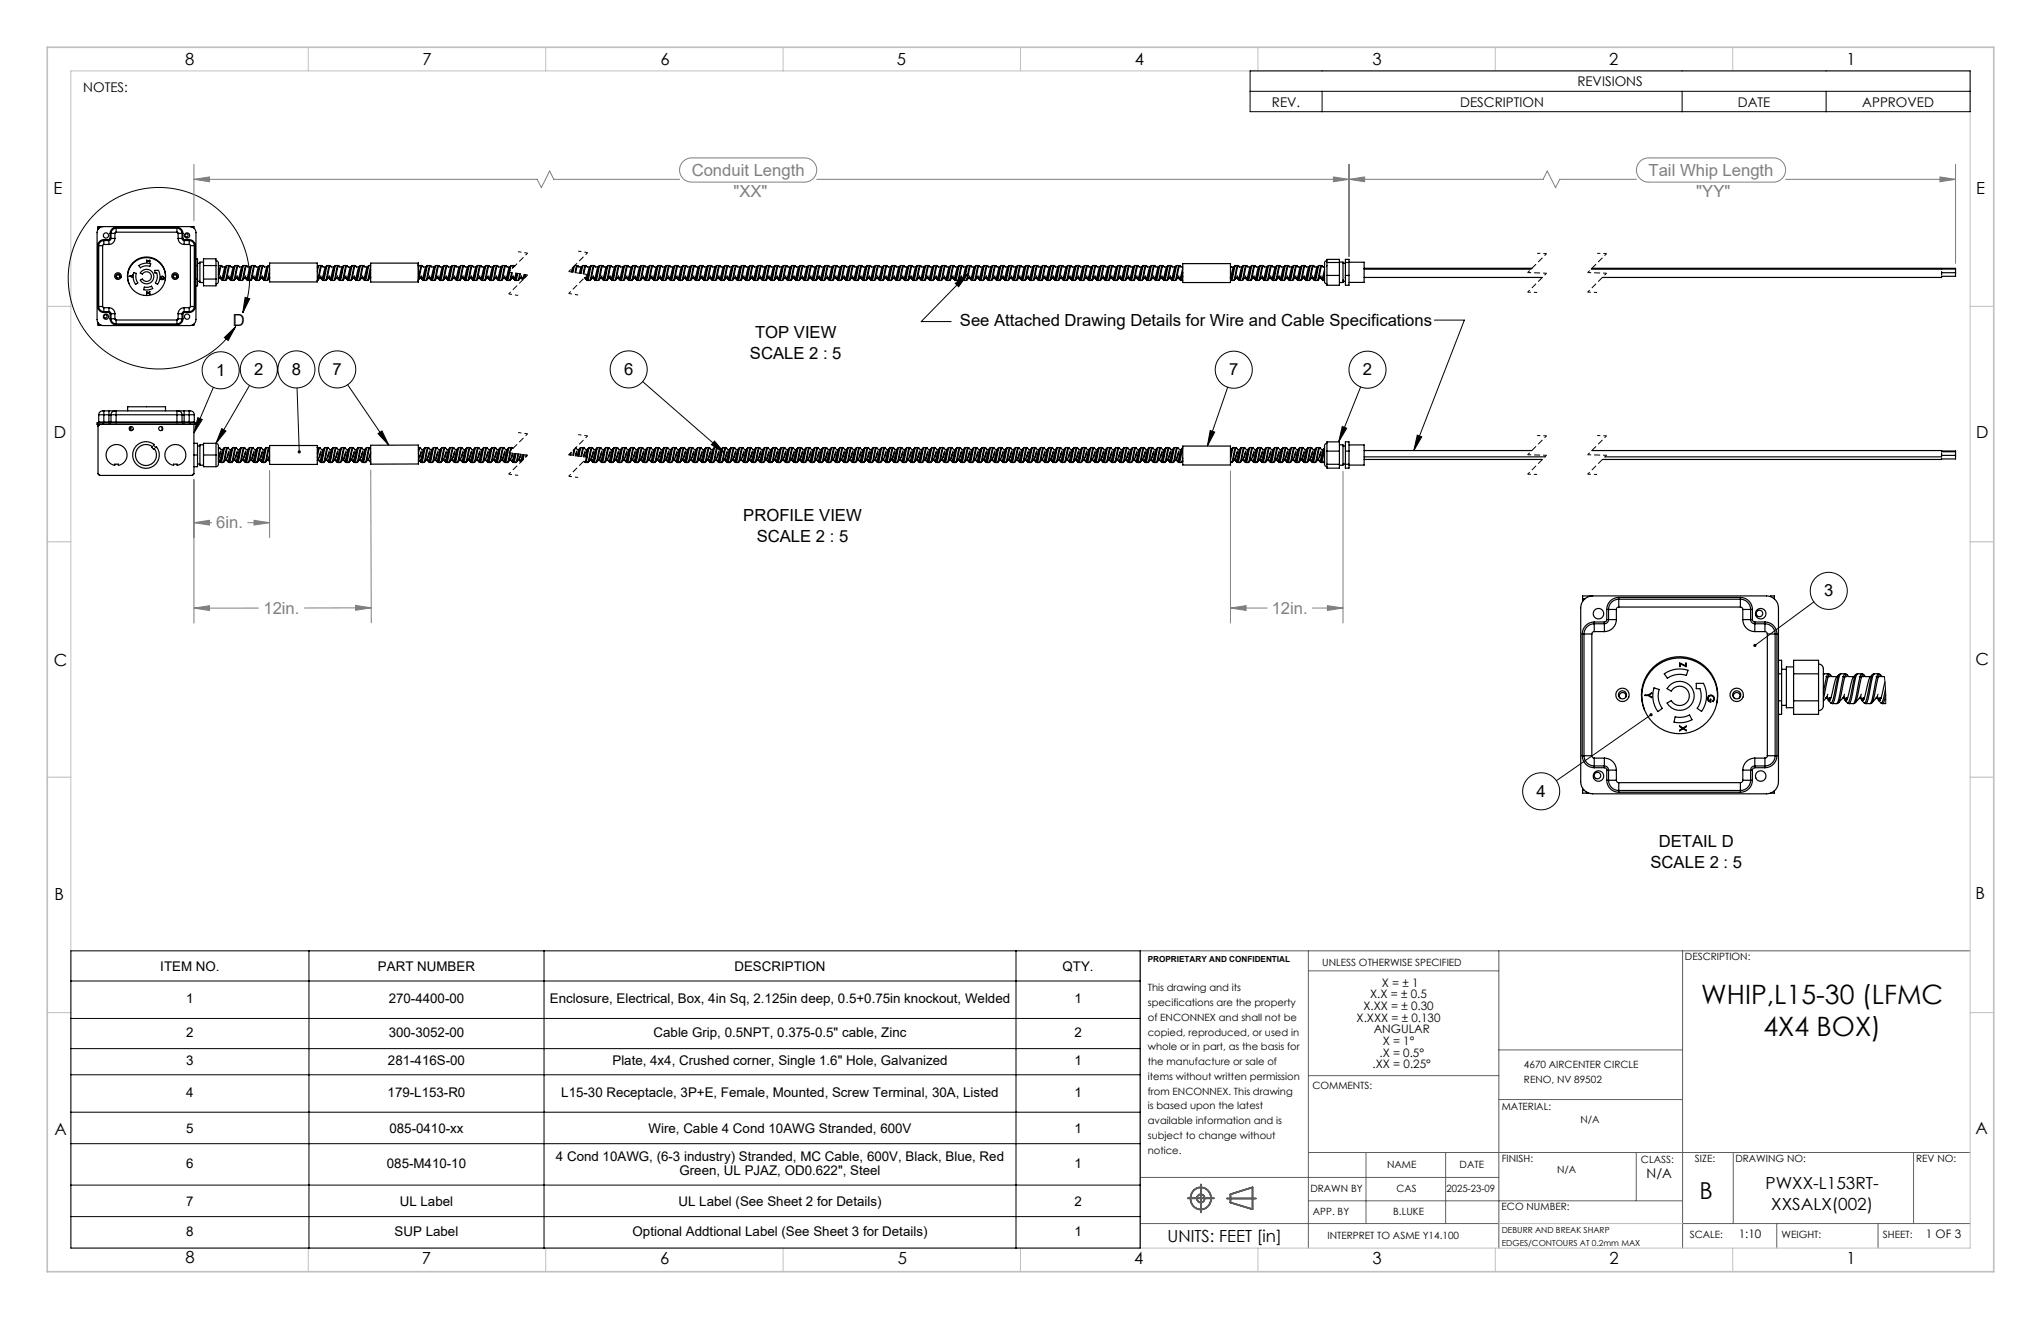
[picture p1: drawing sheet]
<svg xmlns="http://www.w3.org/2000/svg" width="432mm" height="279mm" viewBox="0 0 432 279" stroke-linecap="round" stroke-linejoin="round" font-family="sans-serif">
<defs><g id="words">
<g font-size="5.6">
<text x="360.1" y="212.5">WHIP,L15-30 (LFMC</text>
<text x="373.2" y="219.1">4X4 BOX)</text>
</g>
<text font-size="4.9" x="359.8" y="253.6">B</text>
<g font-size="3.5">
<text x="39.2" y="13.8">8</text>
<text x="89.4" y="13.8">7</text>
<text x="139.8" y="13.8">6</text>
<text x="189.8" y="13.8">5</text>
<text x="240.2" y="13.8">4</text>
<text x="290.5" y="13.8">3</text>
<text x="340.6" y="13.8">2</text>
<text x="390.8" y="13.8">1</text>
<text x="11.3" y="41.1">E</text>
<text x="418.3" y="41">E</text>
<text x="49.3" y="68.9">D</text>
<text x="159.8" y="71.5">TOP VIEW</text>
<text x="203.2" y="69.1">See Attached Drawing Details for Wire and Cable Specifications</text>
<text x="158.7" y="76">SCALE 2 : 5</text>
<text x="45.7" y="79.5">1</text>
<text x="53.8" y="79.3">2</text>
<text x="61.8" y="79.3">8</text>
<text x="70.4" y="79.3">7</text>
<text x="132.1" y="79.3">6</text>
<text x="260.2" y="79.4">7</text>
<text x="288.5" y="79.4">2</text>
<text x="11.4" y="92.7">D</text>
<text x="418.3" y="92.7">D</text>
<text x="157.3" y="110.1">PROFILE VIEW</text>
<text x="160.2" y="114.6">SCALE 2 : 5</text>
<text x="386.1" y="126.2">3</text>
<text x="11.4" y="140.9">C</text>
<text x="418.1" y="140.8">C</text>
<text x="325.2" y="168.6">4</text>
<text x="351.1" y="179.1">DETAIL D</text>
<text x="349.3" y="183.6">SCALE 2 : 5</text>
<text x="11.5" y="190.4">B</text>
<text x="418.1" y="190.2">B</text>
<text x="418.1" y="239.8">A</text>
<text x="11.5" y="240.1">A</text>
<text x="373.7" y="251.5">PWXX-L153RT-</text>
<text x="374.9" y="256">XXSALX(002)</text>
<text x="247.1" y="262.8">UNITS: FEET [in]</text>
<text x="39.2" y="267.2">8</text>
<text x="89.3" y="267.4">7</text>
<text x="139.8" y="267.4">6</text>
<text x="190" y="267.4">5</text>
<text x="240" y="267.4">4</text>
<text x="290.5" y="267.4">3</text>
<text x="340.7" y="267.4">2</text>
<text x="390.8" y="267.5">1</text>
</g>
<g font-size="3.5" fill="#808080">
<text x="146.4" y="37.1">Conduit Length</text>
<text x="155.2" y="41.7">&quot;XX&quot;</text>
<text x="348.9" y="37.1">Tail Whip Length</text>
<text x="359" y="41.7">&quot;YY&quot;</text>
<text x="45.8" y="111.7">6in.</text>
<text x="55.8" y="129.8">12in.</text>
<text x="269.2" y="129.8">12in.</text>
</g>
<g font-size="2.8">
<text x="17.6" y="19.4">NOTES:</text>
<text x="269.2" y="22.5">REV.</text>
<text x="309.1" y="22.5">DESCRIPTION</text>
<text x="333.9" y="18.2">REVISIONS</text>
<text x="367.8" y="22.5">DATE</text>
<text x="394.2" y="22.5">APPROVED</text>
<text x="33.9" y="205.4">ITEM NO.</text>
<text x="80" y="205.4">PART NUMBER</text>
<text x="155.5" y="205.4">DESCRIPTION</text>
<text x="224.9" y="205.4">QTY.</text>
<text x="39.4" y="212.2">1</text>
<text x="82.3" y="212.2">270-4400-00</text>
<text x="116.4" y="212.2">Enclosure, Electrical, Box, 4in Sq, 2.125in deep, 0.5+0.75in knockout, Welded</text>
<text x="227.4" y="212.2">1</text>
<text x="39.4" y="219.4">2</text>
<text x="82.3" y="219.4">300-3052-00</text>
<text x="138.3" y="219.4">Cable Grip, 0.5NPT, 0.375-0.5&quot; cable, Zinc</text>
<text x="227.4" y="219.4">2</text>
<text x="39.4" y="225.4">3</text>
<text x="82.1" y="225.4">281-416S-00</text>
<text x="129.6" y="225.4">Plate, 4x4, Crushed corner, Single 1.6&quot; Hole, Galvanized</text>
<text x="227.4" y="225.4">1</text>
<text x="39.4" y="232.1">4</text>
<text x="82" y="232.1">179-L153-R0</text>
<text x="118.8" y="232.1">L15-30 Receptacle, 3P+E, Female, Mounted, Screw Terminal, 30A, Listed</text>
<text x="227.4" y="232.1">1</text>
<text x="39.4" y="239.6">5</text>
<text x="82.4" y="239.6">085-0410-xx</text>
<text x="137.3" y="239.6">Wire, Cable 4 Cond 10AWG Stranded, 600V</text>
<text x="227.4" y="239.6">1</text>
<text x="117.7" y="245.7">4 Cond 10AWG, (6-3 industry) Stranded, MC Cable, 600V, Black, Blue, Red</text>
<text x="39.4" y="247.1">6</text>
<text x="81.9" y="247.1">085-M410-10</text>
<text x="143.8" y="248.5">Green, UL PJAZ, OD0.622&quot;, Steel</text>
<text x="227.4" y="247.1">1</text>
<text x="348.5" y="249.1">N/A</text>
<text x="39.4" y="255.1">7</text>
<text x="84.6" y="255.1">UL Label</text>
<text x="143.6" y="255.1">UL Label (See Sheet 2 for Details)</text>
<text x="227.4" y="255.1">2</text>
<text x="39.4" y="261.4">8</text>
<text x="83.5" y="261.4">SUP Label</text>
<text x="133.9" y="261.4">Optional Addtional Label (See Sheet 3 for Details)</text>
<text x="227.4" y="261.4">1</text>
</g>
<g font-size="2.5">
<text x="292.5" y="208.7">X = ± 1</text>
<text x="288.6" y="213.6">X.XX = ± 0.30</text>
<text x="290" y="211.2">X.X = ± 0.5</text>
<text x="287.1" y="216.1">X.XXX = ± 0.130</text>
<text x="290.8" y="218.6">ANGULAR</text>
<text x="292.7" y="221.1">X = 1°</text>
<text x="290.5" y="226">.XX = 0.25°</text>
<text x="292" y="223.5">.X = 0.5°</text>
<text x="368" y="261.9">1:10</text>
<text x="407.6" y="261.9">1 OF 3</text>
</g>
<g font-size="2.1">
<text x="356.6" y="203.1">DESCRIPTION:</text>
<text x="242.9" y="209.7">This drawing and its</text>
<text x="279.9" y="204.3">UNLESS OTHERWISE SPECIFIED</text>
<text x="242.9" y="212.8">specifications are the property</text>
<text x="242.9" y="215.9">of ENCONNEX and shall not be</text>
<text x="242.9" y="219.1">copied, reproduced, or used in</text>
<text x="242.9" y="222.2">whole or in part, as the basis for</text>
<text x="242.9" y="225.3">the manufacture or sale of</text>
<text x="322.6" y="226">4670 AIRCENTER CIRCLE</text>
<text x="242.9" y="228.4">items without written permission</text>
<text x="242.9" y="231.5">from ENCONNEX. This drawing</text>
<text x="277.8" y="230.4">COMMENTS:</text>
<text x="322.6" y="229.1">RENO, NV 89502</text>
<text x="242.9" y="234.6">is based upon the latest</text>
<text x="242.9" y="237.8">available information and is</text>
<text x="317.9" y="234.8">MATERIAL:</text>
<text x="334.5" y="237.5">N/A</text>
<text x="242.9" y="240.9">subject to change without</text>
<text x="242.9" y="244">notice.</text>
<text x="317.9" y="245.8">FINISH:</text>
<text x="358.8" y="245.8">SIZE:</text>
<text x="367.3" y="245.8">DRAWING NO:</text>
<text x="405.6" y="245.8">REV NO:</text>
<text x="293.6" y="247.1">NAME</text>
<text x="308.9" y="247.1">DATE</text>
<text x="329.6" y="248.2">N/A</text>
<text x="347.3" y="246.1">CLASS:</text>
<text x="277.3" y="252.2">DRAWN BY</text>
<text x="277.9" y="257.1">APP. BY</text>
<text x="294.9" y="257.1">B.LUKE</text>
<text x="295.6" y="252.2">CAS</text>
<text x="306.2" y="252.2">2025-23-09</text>
<text x="317.8" y="256">ECO NUMBER:</text>
<text x="281" y="262.1">INTERPRET TO ASME Y14.100</text>
<text x="357.6" y="261.9">SCALE:</text>
<text x="377.1" y="261.9">WEIGHT:</text>
<text x="398.5" y="261.9">SHEET:</text>
</g>
<g font-size="1.8">
<text x="242.9" y="203.6">PROPRIETARY AND CONFIDENTIAL</text>
<text x="317.9" y="260.8">DEBURR AND BREAK SHARP</text>
<text x="317.9" y="263.6">EDGES/CONTOURS AT 0.2mm MAX</text>
</g>
</g></defs>
<g fill="none" stroke="#606060" stroke-width=".35">
<path d="M251.4 253.5h5.5M252.7 251.8a2.28 2.28 0 0 1 3.4 .5 2.28 2.28 0 0 1-1 3.3 2.29 2.29 0 0 1-2.8-.9 2.29 2.29 0 0 1 .4-2.9zM254.2 250.5v5.9M259.7 253.5h6.1M260.4 252.6l4.7-1.4v4.6l-4.7-1.4z"/>
<circle cx="254.1" cy="253.5" r=".84"/>
</g>
<g fill="none" stroke="#606060" stroke-width=".21">
<path d="M276.9 201.1v62.9M276.9 205.4h40.3M317.2 201.1v62.9M356.1 201.1v62.9M417 201.1h-175.6v62.9M276.9 227.5h40.3M317.2 222.1h38.9M317.2 232.6h38.9M241.4 258.8h75.8M241.4 249.1h75.8M276.9 243.8h140.1M276.9 254h79.2"/>
<path d="M289.1 243.8v15M306 243.8v15M346.3 243.8v10.2M356.1 258.8h60.9M366.9 243.8v15M376.1 258.8v5.2M397.5 258.8v5.2M405 243.8v15"/>
</g>
<g fill="none" stroke="#c0c0c0" stroke-width=".21">
<path d="M15 15h402v249h-402zM65.3 10v5M115.5 10v5M165.7 10v5M216 10v5M266.3 10v5M316.5 10v5M366.8 10v5M10 64.8h5M417 64.8h5M10 114.6h5M417 114.6h5"/>
<path d="M10 164.4h5M417 164.4h5M10 214.2h5M417 214.2h5M317.2 258.8h38.9M65.3 264v5M115.5 264v5M165.7 264v5M216 264v5M266.3 264v5M316.5 264v5M366.8 264v5"/>
</g>
<path d="M10 10h412v259h-412z" fill="none" stroke="#c0c0c0" stroke-width=".35"/>
<g fill="none" stroke="#000" stroke-width=".25">
<path d="M20.7 52h.2M20.7 52v12.8M20.7 48.3h.3M20.9 52h.8M20.9 52v12.8M21.7 52v12.8M21.8 47.9a1.27 1.27 0 0 0-1.3 1.3v18.4a1.27 1.27 0 0 0 1.3 1.3h18.4a1.27 1.27 0 0 0 1.3-1.3v-18.4a1.27 1.27 0 0 0-1.3-1.3M22 51.7l-.3 .3M22 50.9v.8M22 50.9a1.08 1.08 0 0 0-1.1 1.1M22 50.7v.2M22 50.7a1.27 1.27 0 0 0-1.3 1.3"/>
<path d="M22 51.7h1.1M22 50.9h1.1M22 50.7h1.1M23.1 50.9v.8M23.1 50.7v.2M23.3 49.4h.2M23.3 50.4h.2M23.3 50.4l-.2 .3M23.3 49.4v1M23.5 49.4h.8M23.5 50.4h.8M23.5 50.4l-.1 .4-.3 .1"/>
<path d="M23.5 49.4v1M24.3 50.4a1.27 1.27 0 0 1-1.2 1.3M24.3 49.4v1M24.6 49.1l-.3 .3M24.6 48.3a1.08 1.08 0 0 0-1.1 1.1M24.6 48.3v.8M24.6 48.1v.2M24.6 48.1a1.27 1.27 0 0 0-1.3 1.3M24.6 49.1h12.8M24.6 48.3h12.8M24.6 48.1h12.8M25.3 58.7a.36 .36 0 0 0-.1-.5 .36 .36 0 0 0-.5 .1 .36 .36 0 0 0 .1 .5"/>
<path d="M27.4 58.4l.7-.2-.3 .2 .3 .3zM28.3 57.7l.5 .1a2.28 2.28 0 0 0 .4 2l-.5 .4a2.84 2.84 0 0 1-.4-2.5zM29.4 56.2a2.84 2.84 0 0 1 2.5-.4l-.2 .5a2.28 2.28 0 0 0-2 .3zM29.9 57.5a1.54 1.54 0 0 1 2.3 0 1.54 1.54 0 0 1-.3 2.3 1.54 1.54 0 0 1-2.2-.5l.4-.3a1.02 1.02 0 0 0 1.6 .3 1.02 1.02 0 0 0 0-1.6 1.02 1.02 0 0 0-1.6 .3l-.4-.3zM31 55l.7 .3v-.2v.3l-.6-.3-.1 .3zM32.8 57.2h.7a2.84 2.84 0 0 1-.2 3l-.4-.4a2.28 2.28 0 0 0 .3-2.1h-.4zM34.1 58.5a.35 .35 0 0 1 .5 .1 .35 .35 0 0 1-.1 .5 .31 .31 0 0 0 .1-.5 .31 .31 0 0 0-.5 0 .31 .31 0 0 0 .2 .5v-.2v.3l-.3-.3zM35 59.2a4 4 0 0 0-4.4-4.8 4 4 0 0 0-3.3 5.6M36.8 58.7a.36 .36 0 0 1 0-.5 .36 .36 0 0 1 .5 .1 .36 .36 0 0 1 0 .4M37.4 48.3v.8M37.4 49.1l.3 .3M37.4 48.3a1.08 1.08 0 0 1 1.1 1.1"/>
<path d="M37.4 48.1v.2M37.4 48.1a1.27 1.27 0 0 1 1.3 1.3M37.7 49.4h.8M37.7 50.4a1.27 1.27 0 0 0 1.3 1.3M37.7 50.4h.8M37.7 49.4v1M38.5 50.4l.2 .4 .3 .1M38.5 49.4h.2M38.5 50.4h.2M38.5 49.4v1M38.7 50.4l.3 .3M38.7 49.4v1"/>
<path d="M39 50.9v.8M39 50.7v.2M39 51.7h1M39 50.9h1M39 50.7h1M40 51.7l.3 .3M40 50.9v.8M40 50.9a1.08 1.08 0 0 1 1.1 1.1M40 50.7v.2M40 50.7a1.27 1.27 0 0 1 1.3 1.3M40.3 52h.8M40.3 52v12.8"/>
<path d="M40.6 47.9v.1M41 48.3v-.4h-20.3v.6M41.1 52h.2M41.1 52v12.8M41.3 52v12.8M41.5 54.7h.3v5.8h-.3M41.5 56.2h.3M41.5 59h.3M41.8 55.7h.5M41.8 59.5h.5M43.1 55.4h-.8v4.4h.8M43.1 54.7h2.6v5.8h-2.6z"/>
<path d="M43.1 56.2h2.6M43.1 59h2.6M45.7 55.1l.5 .4v1a9.2 9.2 0 0 1-.1 3.4l-.4 .2M46.3 56.2h-.1M46.3 56.2h.5M46.3 56.2l-.1 .1M46.5 58.8h.4M46.5 58.7l-.3 .4M46.5 58.7h.1M46.7 58.6l-.2 .2M46.7 58.3l-.2 .4M46.7 58.8l.2 .2v-.2"/>
<path d="M46.8 56.2l.3 .3M46.8 56.2l-.6 2M46.8 59l.4 .3M46.9 58.8h.1M47 56.3l-.3 .4-.5 2.1M47 58.7v.1M47 58.7l-.1 .1M47.2 59.3h.4M47.7 56.5l-.8 2.4-.1 .1-.2-.2M47.8 59.2l-.2 .1M47.9 56.2l-.2 .3h-.6M47.9 56.3l-.6 2.5-.3 .4"/>
<path d="M48.1 56.2h-.2M48.1 56.2h.4M48.1 56.2l-.9 3.1M48.3 58.8h.4M48.3 58.7l-.5 .5M48.3 58.7h.1M48.4 58.6l-.1 .2M48.5 58.3l-.2 .4M48.5 58.8l.2 .2v-.2M48.5 56.2l.4 .3h.5l.5-.3M48.5 56.2l-.9 3.1M48.5 59l.5 .3"/>
<path d="M48.7 58.7l.1 .1M48.7 58.8h.1M48.7 56.3l-.2 .4-.7 2.5M48.8 58.7l-.1 .1M49 59.3h.4M49.4 56.5l-.7 2.4-.1 .1-.2-.2M49.6 59.2l-.2 .1M49.7 56.3l-.7 2.5-.2 .4M49.9 56.2h.4M49.9 56.2l-.9 3.1M50 58.8h.5M50 58.7l-.4 .5"/>
<path d="M50.1 58.7h-.1M50.2 58.6l-.2 .2M50.2 58.3l-.2 .4M50.3 58.8l.1 .2v-.2M50.3 56.2l.4 .3M50.3 56.2l-.9 3.1M50.3 59l.4 .3M50.5 58.8h.1M50.5 56.3l-.3 .4-.6 2.5M50.5 58.7v.1M50.6 58.7l-.1 .1M50.6 56.5h.6"/>
<path d="M50.7 59.3h.5M51.2 56.5l-.7 2.4-.1 .1-.2-.2M51.4 59.2l-.2 .1M51.4 56.2l-.2 .3M51.4 56.3l-.6 2.5-.3 .4M51.6 56.2h-.2M51.6 56.2h.5M51.6 56.2l-.9 3.1M51.8 58.8h.4M51.8 58.7l-.4 .5M51.8 58.7h.1M52 58.6l-.2 .2"/>
<path d="M52 58.3l-.2 .4M52 58.8l.2 .2v-.2M52.1 56.2l.4 .3h.5l.2-.3M52.1 56.2l-.9 3.1M52.1 59l.4 .3M52.2 58.7l.1 .1M52.2 58.8h.1M52.3 56.3l-.3 .4-.6 2.5M52.3 58.7l-.1 .1M52.5 59.3h.4M53 56.5l-.8 2.4-.1 .1-.1-.2M53.2 56.3l-.6 2.5-.3 .4"/>
<path d="M53.4 56.2h-.2M53.4 56.2h.4M53.4 56.2l-.9 3.1M53.6 58.8h.4M53.6 58.7l-.7 .6M53.6 58.7h.1M53.7 58.6l-.1 .2M53.8 58.3l-.2 .4M53.8 58.8l.2 .2v-.2M53.8 56.2l.4 .3M53.8 56.2l-.9 3.1M53.8 59l.5 .3"/>
<path d="M54 58.8h.1M54 56.3l-.2 .4-.6 2.5M54.1 58.7l-.1 .1M54.2 56.5h.5M54.3 59.3h.4M54.7 56.5l-.7 2.4-.1 .1-.2-.2M54.9 59.2l-.2 .1M55 56.2l-.3 .3M55 56.3l-.6 2.5-.3 .4M55.2 56.2h-.2M55.2 56.2h.4M55.2 56.2l-.9 3.1"/>
<path d="M55.4 58.8h.4M55.4 58.7l-.5 .5M55.4 58.7h.1M55.5 58.6l-.1 .2M55.5 58.3l-.1 .4M55.6 58.8l.1 .2 .1-.2M55.6 56.2l.4 .3h.5l.2-.3M55.6 56.2l-.9 3.1M55.6 59l.4 .3M55.8 58.8h.1M55.8 56.3l-.3 .4-.6 2.5M55.9 58.7l-.1 .1"/>
<path d="M56 59.3h.5M56.5 56.5l-.7 2.4-.1 .1-.2-.2M56.7 59.2l-.2 .1M56.7 56.3l-.6 2.5-.2 .4M56.9 56.2h-.2M56.9 56.2l-.9 3.1M56.9 56.2h.2M57.1 55.6h10.1v4h-10.1zM57.1 57l-.6 2.3M57.1 57.8l-.4 1.4M57.1 58.7l-.4 .5M67.3 59.2l-.2 .1"/>
<path d="M67.4 56.2l-.2 .2M67.4 56.3l-.2 .5M67.6 56.2h-.2M67.6 56.2h.4M67.6 56.2l-.4 1.3M67.7 58.8h.5M67.7 58.7l-.4 .5M67.8 58.7h-.1M67.9 58.6l-.2 .2M67.9 58.3l-.2 .4M68 58.8l.1 .2v-.2M68 56.2l.4 .3h.5l.2-.3"/>
<path d="M68 56.2l-.8 3.1M68 59l.4 .3M68.2 58.7v.1M68.2 58.8h.1M68.2 56.3l-.3 .4-.6 2.5M68.3 58.7l-.1 .1M68.4 59.3h.5M68.9 56.5l-.7 2.4-.1 .1-.2-.2M69.1 59.2l-.2 .1M69.1 56.3l-.6 2.5-.3 .4M69.3 56.2h-.2M69.3 56.2h.5"/>
<path d="M69.3 56.2l-.9 3.1M69.5 58.8h.4M69.5 58.7l-.4 .5M69.5 58.7h.1M69.7 58.6l-.2 .2M69.7 58.3l-.2 .4M69.7 58.8l.2 .2v-.2M69.8 56.2l.4 .3M69.8 56.2l-.9 3.1M69.8 59l.4 .3M69.9 58.8h.1M70 56.3l-.3 .4-.6 2.5"/>
<path d="M70 58.7v.1M70 58.7l-.1 .1M70.1 56.5h.6M70.2 59.3h.4M70.7 56.5l-.8 2.4-.1 .1-.1-.2M70.9 59.2l-.3 .1M70.9 56.2l-.2 .3M70.9 56.3l-.6 2.5-.3 .4M71.1 56.2h-.2M71.1 56.2h.4M71.1 56.2l-.9 3.1M71.3 58.8h.4"/>
<path d="M71.3 58.7l-.4 .5M71.3 58.7h.1M71.4 58.6l-.1 .2M71.5 58.3l-.2 .4M71.5 58.8l.2 .2v-.2M71.5 56.2l.4 .3h.5l.3-.3M71.5 56.2l-.9 3.1M71.5 59l.5 .3M71.7 58.8h.1M71.7 56.3l-.2 .4-.6 2.5M71.8 58.7l-.1 .1M72 59.3h.4"/>
<path d="M72.4 56.5l-.7 2.4-.1 .1-.2-.2M72.6 59.2l-.2 .1M72.7 56.3l-.6 2.5-.3 .4M72.9 56.2h-.2M72.9 56.2h.4M72.9 56.2l-.9 3.1M73.1 58.8h.4M73.1 58.7l-.5 .5M73.1 58.7h.1M73.2 58.6l-.1 .2M73.2 58.3l-.1 .4M73.3 58.8l.1 .2 .1-.2"/>
<path d="M73.3 56.2l.4 .3M73.3 56.2l-.9 3.1M73.3 59l.4 .3M73.5 58.8h.1M73.5 56.3l-.3 .4-.6 2.5M73.6 58.7l-.1 .1M73.7 56.5h.5M73.7 59.3h.5M74.2 56.5l-.7 2.4-.1 .1-.2-.2M74.4 59.2l-.2 .1M74.4 56.2l-.2 .3M74.4 56.3l-.6 2.5-.2 .4"/>
<path d="M74.6 56.2h-.2M74.6 56.2h.5M74.6 56.2l-.9 3.1M74.8 58.8h.4M74.8 58.7l-.4 .5M74.8 58.7h.1M75 58.6l-.2 .2M75 58.3l-.2 .4M75.1 58.8l.2 .1M75.1 56.2l.4 .3M75.1 56.2l-.9 3.1M75.1 59l.4 .3"/>
<path d="M75.2 58.8l.1 .1M75.3 58.8h.1M75.3 58.8h-.1M75.3 56.3l-.3 .4-.6 2.5M75.3 58.7v.1M75.4 58.7l-.2 .1M75.5 59.3h.5M76 56.5l-.7 2.4-.2 .1-.1-.2M76.2 59.2l-.2 .1M76.2 56.2l-.2 .3h-.6M76.2 56.3l-.6 2.5-.3 .4M76.4 56.2h-.2"/>
<path d="M76.4 56.2h.4M76.4 56.2l-.9 3.1M76.6 58.7l-.4 .5M76.6 58.7h.1M76.8 58.6l-.2 .2h.4M76.8 58.3l-.2 .4M76.8 56.2l.4 .3M76.8 56.2l-.8 3.1M76.9 59l.4 .3M77 58.8v.2l-.2-.2M77 58.8h.1M77 56.3l-.2 .4-.6 2.5"/>
<path d="M77.1 58.8h.1M77.1 58.7l-.1 .1M77.3 59.3h.4M77.7 56.5l-.7 2.4-.1 .1-.2-.2M77.9 59.2l-.2 .1M78 56.2l-.3 .3h-.5M78 56.3l-.6 2.5-.3 .4M78.2 56.2h-.2M78.2 56.2h.3M78.2 56.2l-.9 3.1M78.4 58.8h.1M78.4 58.7l-.5 .5"/>
<path d="M78.4 58.7h.1M78.5 57.1l-.6 2.1M78.5 58.6l-.1 .1M78.5 58.7l-.1 .1M78.5 56.4l-.8 2.9M88.6 55.7v4v-.5M88.6 55.7v.6M88.6 55.7h-10.1v2v2h10.1M88.6 56.3v-.6v3.9v-.4M88.6 56.2v.1M88.8 56.2h-.2M88.8 56.2h.4"/>
<path d="M88.8 56.2l-.2 .5M89 58.8h.4M89 58.7l-.4 .5M89 58.7h.1M89.1 58.6l-.1 .2M89.2 58.3l-.2 .4M89.2 58.8l.2 .2v-.2M89.2 56.2l.4 .3M89.2 56.2l-.6 2.7M89.2 59l.5 .3M89.4 58.8h.1M89.4 56.3l-.2 .4-.6 2.5"/>
<path d="M89.4 58.7l.1 .1M89.5 58.7l-.1 .1M89.6 56.5h.5M89.7 59.3h.4M90.1 56.5l-.7 2.4-.1 .1-.2-.2M90.3 59.2l-.2 .1M90.4 56.2l-.3 .3M90.4 56.3l-.6 2.5-.3 .4M90.6 56.2h-.2M90.6 56.2h.4M90.6 56.2l-.9 3.1M90.8 58.8h.4"/>
<path d="M90.8 58.7l-.5 .5M90.8 58.7h.1M90.9 58.6l-.1 .2M90.9 58.3l-.1 .4M91 58.8l.1 .2 .1-.2M91 56.2l.4 .3h.5l.2-.3M91 56.2l-.9 3.1M91 59l.4 .3M91.2 58.8h.1M91.2 56.3l-.3 .4-.6 2.5M91.2 58.7v.1M91.3 58.7l-.1 .1"/>
<path d="M91.4 59.3h.5M91.9 56.5l-.7 2.4-.1 .1-.2-.2M92.1 59.2l-.2 .1M92.1 56.3l-.6 2.5-.2 .4M92.3 56.2h-.2M92.3 56.2h.5M92.3 56.2l-.9 3.1M92.5 58.8h.4M92.5 58.7l-.4 .5M92.5 58.7h.1M92.7 58.6l-.2 .2M92.7 58.3l-.2 .4"/>
<path d="M92.8 58.8l.1 .2v-.2M92.8 56.2l.4 .3M92.8 56.2l-.9 3.1M92.8 59l.4 .3M93 58.8h.1M93 58.8h-.1M93 56.3l-.3 .4-.6 2.5M93 58.7v.1M93.1 58.7l-.2 .1M93.2 59.3h.5M93.7 56.5l-.7 2.4-.2 .1-.1-.2M93.9 59.2l-.2 .1"/>
<path d="M93.9 56.2l-.2 .3h-.6M93.9 56.3l-.6 2.5-.3 .4M94.1 56.2h-.2M94.1 56.2h.4M94.1 56.2l-.9 3.1M94.3 58.8h.4M94.3 58.7l-.4 .5M94.3 58.7h.1M94.5 58.6l-.2 .2M94.5 58.3l-.2 .4M94.5 58.8l.3 .1M94.5 56.2l.4 .3"/>
<path d="M94.5 56.2l-.8 3.1M94.6 59l.4 .3M94.7 58.8v.1M94.7 58.8h.1M94.7 56.3l-.2 .4-.6 2.5M94.8 58.7v.1M94.8 58.7l-.1 .1M95 59.3h.4M95.4 56.5l-.7 2.4-.1 .1-.2-.2M95.6 59.2l-.2 .1M95.7 56.2l-.3 .3h-.5M95.7 56.3l-.6 2.5-.3 .4"/>
<path d="M95.9 56.2h-.2M95.9 56.2h.4M95.9 56.2l-.9 3.1M96.1 58.7l-.5 .5M96.1 58.7h.1M96.2 58.6l-.1 .2h.4M96.3 58.3l-.2 .4M96.3 58.8l.2 .2v-.2M96.3 56.2l.4 .3h.5l.3-.3M96.3 56.2l-.9 3.1M96.3 59l.5 .3M96.5 58.8h.1"/>
<path d="M96.5 56.3l-.3 .4-.6 2.5M96.6 58.7l-.1 .1M96.8 59.3h.4M97.2 56.5l-.7 2.4-.1 .1-.2-.2M97.4 59.2l-.2 .1M97.5 56.3l-.7 2.5-.2 .4M97.6 56.2h-.1M97.6 56.2h.5M97.6 56.2l-.8 3.1M97.8 58.8h.5M97.8 58.7l-.4 .5M97.8 58.7h.1"/>
<path d="M98 58.6l-.2 .2M98 58.3l-.2 .4M98.1 58.8l.2 .1M98.1 56.2l.4 .3M98.1 56.2l-.9 3.1M98.1 59l.4 .3M98.2 58.8l.1 .1M98.3 58.8h.1M98.3 56.3l-.3 .4-.6 2.5M98.3 58.7v.1M98.4 58.7l-.1 .1M98.5 59.3h.5"/>
<path d="M99 56.5l-.7 2.4-.1 .1-.2-.2M99.2 59.2l-.2 .1M99.2 56.2l-.2 .3h-.6M99.2 56.3l-.6 2.5-.3 .4M99.4 56.2h-.2M99.4 56.2h.5M99.4 56.2l-.9 3.1M99.6 58.8h.4M99.6 58.7l-.4 .5M99.6 58.7h.1M99.8 58.6l-.2 .2M99.8 58.3l-.2 .4"/>
<path d="M99.8 58.8l.2 .2v-.2M99.9 56.2l.3 .3h.6l.2-.3M99.9 56.2l-.9 3.1M99.9 59l.4 .3M100 58.7l.1 .1M100 58.8h.1M100.1 56.3l-.3 .4-.6 2.5M100.1 58.7v.1M100.1 58.7l-.1 .1M100.3 59.3h.4M100.8 56.5l-.8 2.4-.1 .1-.2-.2M100.9 59.2l-.2 .1"/>
<path d="M101 56.3l-.6 2.5-.3 .4M101.2 56.2h-.2M101.2 56.2h.4M101.2 56.2l-.9 3.1M101.4 58.8h.4M101.4 58.7l-.5 .5M101.4 58.7h.1M101.5 58.6l-.1 .2M101.6 58.3l-.2 .4M101.6 58.8l.2 .2v-.2M101.6 56.2l.4 .3M101.6 56.2l-.9 3.1"/>
<path d="M101.6 59l.5 .3M101.8 58.8h.1M101.8 56.3l-.2 .4-.7 2.5M101.8 58.7l.1 .1M101.9 58.7l-.1 .1M102 56.5h.5M102.1 59.3h.4M102.5 56.5l-.7 2.4-.1 .1-.2-.2M102.7 59.2l-.2 .1M102.8 56.2l-.3 .3M102.8 56.3l-.7 2.5-.2 .4M103 56.2h-.2"/>
<path d="M103 56.2h.4M103 56.2l-.9 3.1M103.1 58.8h.5M103.1 58.7l-.4 .5M103.2 58.7h-.1M103.3 58.6l-.2 .2M103.3 58.3l-.2 .4M103.4 58.8l.1 .2v-.2M103.4 56.2l.4 .3h.5l.2-.3M103.4 56.2l-.9 3.1M103.4 59l.4 .3M103.6 58.7v.1"/>
<path d="M103.6 58.8h.1M103.6 56.3l-.3 .4-.6 2.5M103.7 58.7l-.1 .1M103.8 59.3h.5M104.3 56.5l-.7 2.4-.1 .1-.2-.2M104.5 59.2l-.2 .1M104.5 56.3l-.6 2.5-.3 .4M104.7 56.2h-.2M104.7 56.2h.5M104.7 56.2l-.9 3.1M104.9 58.8h.4M104.9 58.7l-.4 .5"/>
<path d="M104.9 58.7h.1M105.1 58.6l-.2 .2M105.1 58.3l-.2 .4M105.1 58.8l.2 .2v-.2M105.2 56.2l.4 .3M105.2 56.2l-.9 3.1M105.2 59l.4 .3M105.3 58.8h.1M105.4 56.3l-.3 .4-.6 2.5M105.4 58.7v.1M105.4 58.7l-.1 .1M105.5 56.5h.6"/>
<path d="M105.6 59.3h.4M106.1 56.5l-.8 2.4-.1 .1-.1-.2M106.3 59.2l-.3 .1M106.3 56.2l-.2 .3M106.3 56.3l-.6 2.5-.3 .4M106.5 56.2h-.2M106.5 56.2h.4M106.5 56.2l-.9 3.1M106.7 58.8h.4M106.7 58.7l-.4 .5M106.7 58.7h.1M106.8 58.6l-.1 .2"/>
<path d="M106.9 58.3l-.2 .4M106.9 58.8l.2 .2v-.2M106.9 56.2l.4 .3h.5l.3-.3M106.9 56.2l-.9 3.1M106.9 59l.5 .3M107.1 58.8h.1M107.1 56.3l-.2 .4-.6 2.5M107.1 58.7l.1 .1M107.2 58.7l-.1 .1M107.4 59.3h.4M107.7 57.6l-.2 1.2-.3 .4M107.8 56.5l-.7 2.4-.1 .1-.2-.2"/>
<path d="M107.9 57.6l-.5 1.7M108 59.2l-.2 .1M108.1 56.3l-.4 1.2M108.3 56.2h-.2M108.3 56.2h.4M108.3 56.2l-.4 1.1M108.3 57.6l-.5 1.7M108.4 57.7l-.4 1.5M108.5 58.8h.4M108.5 58.7l-.5 .5M108.5 58.7h.1M108.6 58.6l-.1 .2"/>
<path d="M108.6 58.3l-.1 .4M108.7 58.8l.1 .2 .1-.2M108.7 56.2l.2 .1M108.7 56.2l-.3 .6M108.7 59l.4 .3M108.9 58.8h.1M108.9 56.3l-.2 .2M109 58.7l-.1 .1M109.1 59.3h.5M109.2 57.8l-.3 1.1-.1 .1-.2-.2M109.4 57.8l-.3 1.4h-.1M109.6 57.8l-.5 1.5"/>
<path d="M109.8 59.2l-.2 .1M110 57.9l-.4 1.4M110.1 57.9l-.3 1.3M110.2 58.8h.4M110.2 58.7l-.4 .5M110.2 58.7h.1M110.4 58.6l-.2 .2M110.4 58.3l-.2 .4M110.5 58.8l.2 .1M110.5 59l.2 .2M110.6 58.8l.1 .1M110.7 58.8h.1"/>
<path d="M110.7 58.8h-.1M110.8 58.7l-.2 .1M110.9 58.1l-.2 .8-.2 .1-.1-.2M111.2 58.1l-.2 .8M111.3 58.1l-.1 .6M121.2 56.6l-.3 .9M121.4 56.4l-.2 1.2M121.7 56.2h-.1M121.7 56.2h.4M121.7 56.2l-.4 1.4M122.1 56.2l.4 .3M122.1 56.2l-.4 1.5"/>
<path d="M122.3 56.3h-.1l-.3 1.4M123 56.5l-.4 1.3M123.3 56.2l-.3 .3h-.5M123.3 56.3l-.4 1.5M123.5 56.2h-.2M123.5 56.2h.4M123.5 56.2l-.5 1.7M123.7 58.8h.4M123.9 58.8l.2 .1M123.9 56.2l.4 .3M123.9 56.2l-.5 1.7M123.9 59l.5 .3"/>
<path d="M124.1 58.8v.1M124.1 58.8h.1M124.1 56.3l-.3 .4-.2 1.3M124.1 58.7v.1M124.2 58.7l-.1 .1M124.4 59.3h.4M124.8 56.5l-.7 2.4-.1 .1-.2-.2M125 59.2l-.2 .1M125 56.2l-.2 .3h-.5M125.1 56.3l-.7 2.5-.2 .4M125.2 56.2h-.2M125.2 56.2h.5"/>
<path d="M125.2 56.2l-.8 3.1M125.4 58.7l-.4 .5M125.4 58.7h.1M125.6 58.6l-.2 .2h.5M125.6 58.3l-.2 .4M125.7 58.8l.1 .2v-.2M125.7 56.2l.4 .3h.5l.2-.3M125.7 56.2l-.9 3.1M125.7 59l.4 .3M125.9 58.8h.1M125.9 56.3l-.3 .4-.6 2.5M125.9 58.7v.1"/>
<path d="M126 58.7l-.1 .1M126.1 59.3h.5M126.6 56.5l-.7 2.4-.1 .1-.2-.2M126.8 59.2l-.2 .1M126.8 56.3l-.6 2.5-.3 .4M127 56.2h-.2M127 56.2h.5M127 56.2l-.9 3.1M127.2 58.8h.4M127.2 58.7l-.4 .5M127.2 58.7h.1M127.4 58.6l-.2 .2"/>
<path d="M127.4 58.3l-.2 .4M127.4 58.8l.3 .1M127.5 56.2l.3 .3M127.5 56.2l-.9 3.1M127.5 59l.4 .3M127.6 58.8v.1M127.6 58.8h.1M127.7 56.3l-.3 .4-.6 2.5M127.7 58.7v.1M127.7 58.7l-.1 .1M127.9 59.3h.4M128.3 56.5l-.7 2.4-.1 .1-.2-.2"/>
<path d="M128.5 59.2l-.2 .1M128.6 56.2l-.2 .3h-.6M128.6 56.3l-.6 2.5-.3 .4M128.8 56.2h-.2M128.8 56.2h.4M128.8 56.2l-.9 3.1M129 58.8h.4M129 58.7l-.5 .5M129 58.7h.1M129.1 58.6l-.1 .2M129.2 58.3l-.2 .4M129.2 58.8l.2 .2v-.2"/>
<path d="M129.2 56.2l.4 .3h.5l.3-.3M129.2 56.2l-.9 3.1M129.2 59l.5 .3M129.4 58.7l.1 .1M129.4 58.8h.1M129.4 56.3l-.3 .4-.6 2.5M129.5 58.7l-.1 .1M129.7 59.3h.4M130.1 56.5l-.7 2.4-.1 .1-.2-.2M130.3 59.2l-.2 .1M130.4 56.3l-.7 2.5-.2 .4M130.5 56.2h-.1"/>
<path d="M130.5 56.2h.5M130.5 56.2l-.8 3.1M130.7 58.8h.5M130.7 58.7l-.4 .5M130.8 58.7h-.1M130.9 58.6l-.2 .2M130.9 58.3l-.2 .4M131 58.8l.1 .2v-.2M131 56.2l.4 .3M131 56.2l-.9 3.1M131 59l.4 .3M131.2 58.8h.1"/>
<path d="M131.2 56.3l-.3 .4-.6 2.5M131.2 58.7v.1M131.3 58.7l-.1 .1M131.3 56.5h.6M131.4 59.3h.5M131.9 56.5l-.7 2.4-.1 .1-.2-.2M132.1 59.2l-.2 .1M132.1 56.2l-.2 .3M132.1 56.3l-.6 2.5-.3 .4M132.3 56.2h-.2M132.3 56.2h.5M132.3 56.2l-.9 3.1"/>
<path d="M132.5 58.8h.4M132.5 58.7l-.4 .5M132.5 58.7h.1M132.7 58.6l-.2 .2M132.7 58.3l-.2 .4M132.7 58.8l.2 .2v-.2M132.8 56.2l.4 .3h.5l.2-.3M132.8 56.2l-.9 3.1M132.8 59l.4 .3M132.9 58.7l.1 .1M132.9 58.8h.1M133 56.3l-.3 .4-.6 2.5"/>
<path d="M133 58.7l-.1 .1M133.2 59.3h.4M133.7 56.5l-.8 2.4-.1 .1-.1-.2M133.9 59.2l-.3 .1M133.9 56.3l-.6 2.5-.3 .4M134.1 56.2h-.2M134.1 56.2h.4M134.1 56.2l-.9 3.1M134.3 58.8h.4M134.3 58.7l-.4 .5M134.3 58.7h.1M134.4 58.6l-.1 .2"/>
<path d="M134.5 58.3l-.2 .4M134.5 58.8l.2 .2v-.2M134.5 56.2l.4 .3M134.5 56.2l-.9 3.1M134.5 59l.5 .3M134.7 58.8h.1M134.7 56.3l-.2 .4-.6 2.5M134.7 58.7l.1 .1M134.8 58.7l-.1 .1M134.9 56.5h.5M135 59.3h.4M135.4 56.5l-.7 2.4-.1 .1-.2-.2"/>
<path d="M135.6 59.2l-.2 .1M135.7 56.2l-.3 .3M135.7 56.3l-.6 2.5-.3 .4M135.9 56.2h-.2M135.9 56.2h.4M135.9 56.2l-.9 3.1M136.1 58.8h.4M136.1 58.7l-.5 .5M136.1 58.7h.1M136.2 58.6l-.1 .2M136.2 58.3l-.1 .4M136.3 58.8l.1 .2v-.2"/>
<path d="M136.3 56.2l.4 .3h.5l.2-.3M136.3 56.2l-.9 3.1M136.3 59l.4 .3M136.5 58.8h.1M136.5 56.3l-.3 .4-.6 2.5M136.5 58.7v.1M136.6 58.7l-.1 .1M136.7 59.3h.5M137.2 56.5l-.7 2.4-.1 .1-.2-.2M137.4 59.2l-.2 .1M137.4 56.3l-.6 2.5-.2 .4M137.6 56.2h-.2"/>
<path d="M137.6 56.2h.5M137.6 56.2l-.9 3.1M137.8 58.8h.4M137.8 58.7l-.4 .5M137.8 58.7h.1M138 58.6l-.2 .2M138 58.3l-.2 .4M138.1 58.8l.1 .2v-.2M138.1 56.2l.4 .3M138.1 56.2l-.9 3.1M138.1 59l.4 .3M138.2 58.8h.1"/>
<path d="M138.3 56.3l-.3 .4-.6 2.5M138.4 58.7l-.2 .1M138.4 56.5h.6M138.5 59.3h.5M139 56.5l-.7 2.4-.2 .1-.1-.2M139.2 59.2l-.2 .1M139.2 56.2l-.2 .3M139.2 56.3l-.6 2.5-.3 .4M139.4 56.2h-.2M139.4 56.2h.4M139.4 56.2l-.9 3.1M139.6 58.8h.4"/>
<path d="M139.6 58.7l-.4 .5M139.6 58.7h.1M139.8 58.6l-.2 .2M139.8 58.3l-.2 .4M139.8 58.8l.2 .1M139.8 56.2l.4 .3M139.8 56.2l-.8 3.1M139.9 59l.4 .3M140 58.8v.1M140 58.8h.1M140 56.3l-.2 .4-.6 2.5M140.1 58.7v.1"/>
<path d="M140.1 58.7l-.1 .1M140.3 59.3h.4M140.7 56.5l-.7 2.4-.1 .1-.2-.2M140.9 59.2l-.2 .1M141 56.2l-.3 .3h-.5M141 56.3l-.6 2.5-.3 .4M141.2 56.2h-.2M141.2 56.2h.4M141.2 56.2l-.9 3.1M141.4 58.7l-.5 .5M141.4 58.7h.1M141.5 58.6l-.1 .2h.4"/>
<path d="M141.6 58.3l-.2 .4M141.6 56.2l.4 .3M141.6 56.2l-.9 3.1M141.6 59l.5 .3M141.8 58.8v.2l-.2-.2M141.8 58.8h.1M141.8 56.3l-.3 .4-.6 2.5M141.8 58.7v.1M141.9 58.7l-.1 .1M142.1 59.3h.4M142.5 56.5l-.7 2.4-.1 .1-.2-.2M142.7 59.2l-.2 .1"/>
<path d="M142.7 56.2l-.2 .3h-.5M142.8 56.3l-.7 2.5-.2 .4M142.9 56.2h-.2M142.9 56.2h.5M142.9 56.2l-.8 3.1M143.1 58.8h.5M143.1 58.7l-.4 .5M143.1 58.7h.1M143.3 58.6l-.2 .2M143.3 58.3l-.2 .4M143.4 58.8l.2 .1M143.4 56.2l.4 .3"/>
<path d="M143.4 56.2l-.9 3.1M143.4 59l.4 .3M143.5 58.8l.1 .1M143.6 58.8h.1M143.6 56.3l-.3 .4-.6 2.5M143.6 58.7v.1M143.7 58.7l-.1 .1M143.8 59.3h.5M144.3 56.5l-.7 2.4-.1 .1-.2-.2M144.5 59.2l-.2 .1M144.5 56.2l-.2 .3h-.6M144.5 56.3l-.6 2.5-.3 .4"/>
<path d="M144.7 56.2h-.2M144.7 56.2h.5M144.7 56.2l-.9 3.1M144.9 58.8h.4M144.9 58.7l-.4 .5M144.9 58.7h.1M145.1 58.6l-.2 .2M145.1 58.3l-.2 .4M145.1 58.8l.2 .2v-.2M145.2 56.2l.3 .3h.6l.2-.3M145.2 56.2l-.9 3.1M145.2 59l.4 .3"/>
<path d="M145.3 58.8h.1M145.4 56.3l-.3 .4-.6 2.5M145.4 58.7v.1M145.4 58.7l-.1 .1M145.6 59.3h.4M146 56.5l-.7 2.4-.1 .1-.2-.2M146.2 59.2l-.2 .1M146.3 56.3l-.6 2.5-.3 .4M146.5 56.2h-.2M146.5 56.2h.4M146.5 56.2l-.9 3.1M146.7 58.8h.4"/>
<path d="M146.7 58.7l-.5 .5M146.7 58.7h.1M146.8 58.6l-.1 .2M146.9 58.3l-.2 .4M146.9 58.8l.2 .2v-.2M146.9 56.2l.4 .3M146.9 56.2l-.9 3.1M146.9 59l.5 .3M147.1 58.8h.1M147.1 56.3l-.3 .4-.6 2.5M147.1 58.7l.1 .1M147.2 58.7l-.1 .1"/>
<path d="M147.4 59.3h.4M147.8 56.5l-.7 2.4-.1 .1-.2-.2M148 59.2l-.2 .1M148.1 56.2l-.3 .3h-.5M148.1 56.3l-.7 2.5-.2 .4M148.2 56.2h-.1M148.2 56.2h.5M148.2 56.2l-.8 3.1M148.4 58.8h.5M148.4 58.7l-.4 .5M148.5 58.7h-.1M148.6 58.6l-.2 .2"/>
<path d="M148.6 58.3l-.2 .4M148.7 58.8l.1 .2v-.2M148.7 56.2l.3 .3h.6l.4-.3M148.7 56.2l-.9 3.1M148.7 59l.4 .3M148.9 58.7v.1M148.9 58.8h.1M148.9 56.3l-.3 .4-.6 2.5M149 58.7l-.1 .1M149.1 59.3h.5M149.6 56.5l-.7 2.4-.1 .1-.2-.2M149.8 59.2l-.2 .1"/>
<path d="M149.8 56.3l-.6 2.5-.3 .4M150 56.2h.5M150 56.2l-.9 3.1M150.2 58.8h.4M150.2 58.7l-.4 .5M150.2 58.7h.1M150.4 58.6l-.2 .2M150.4 58.3l-.2 .4M150.4 58.8l.2 .2v-.2M150.5 56.2l.4 .3M150.5 56.2l-.9 3.1M150.5 59l.4 .3"/>
<path d="M150.6 58.8h.1M150.7 56.3l-.3 .4-.6 2.5M150.7 58.7l-.1 .1M150.8 56.5h.6M150.9 59.3h.4M151.4 56.5l-.8 2.4-.1 .1-.1-.2M151.6 59.2l-.3 .1M151.6 56.2l-.2 .3M151.6 56.3l-.6 2.5-.3 .4M151.8 56.2h-.2M151.8 56.2h.4M151.8 56.2l-.9 3.1"/>
<path d="M152 58.8h.4M152 58.7l-.4 .5M152 58.7h.1M152.1 58.6l-.1 .2M152.2 58.3l-.2 .4M152.2 58.8l.2 .2v-.2M152.2 56.2l.4 .3h.5l.3-.3M152.2 56.2l-.9 3.1M152.2 59l.5 .3M152.4 58.7l.1 .1M152.4 58.8h.1M152.4 56.3l-.2 .4-.6 2.5"/>
<path d="M152.5 58.7l-.1 .1M152.7 59.3h.4M153.1 56.5l-.7 2.4-.1 .1-.2-.2M153.4 56.3l-.6 2.5-.3 .4M153.6 56.2h-.2M153.6 56.2h.4M153.6 56.2l-.9 3.1M153.8 58.8h.4M153.8 58.7l-.5 .5M153.8 58.7h.1M153.9 58.6l-.1 .2M153.9 58.3l-.1 .4"/>
<path d="M154 58.8l.1 .2v-.2M154 56.2l.4 .3M154 56.2l-.9 3.1M154 59l.4 .3M154.2 58.8h.1M154.2 56.3l-.3 .4-.5 2.4-.3 .2M154.2 58.7v.1M154.3 58.7l-.1 .1M154.4 56.5h.5M154.4 59.3h.5M154.9 56.5l-.7 2.4-.1 .1-.2-.2M155.1 59.2l-.2 .1"/>
<path d="M155.1 56.2l-.2 .3M155.1 56.3l-.6 2.5-.2 .4M155.3 56.2h-.2M155.3 56.2h.5M155.3 56.2l-.9 3.1M155.5 58.8h.4M155.5 58.7l-.4 .5M155.5 58.7h.1M155.7 58.6l-.2 .2M155.7 58.3l-.2 .4M155.8 58.8l.1 .2v-.2M155.8 56.2l.4 .3"/>
<path d="M155.8 56.2l-.9 3.1M155.8 59l.4 .3M155.9 58.8h.1M156 56.3l-.3 .4-.6 2.5M156 58.7v.1M156.1 58.7l-.2 .1M156.2 59.3h.5M156.7 56.5l-.7 2.4-.2 .1-.1-.2M156.9 59.2l-.2 .1M156.9 56.2l-.2 .3h-.6M156.9 56.3l-.6 2.5-.3 .4M157.1 56.2h-.2"/>
<path d="M157.1 56.2h.4M157.1 56.2l-.9 3.1M157.3 58.8h.4M157.3 58.7l-.4 .5M157.3 58.7h.1M157.5 58.6l-.2 .2M157.5 58.3l-.2 .4M157.5 58.8l.2 .2v-.2M157.5 56.2l.4 .3M157.5 56.2l-.8 3.1M157.6 59l.4 .3M157.7 58.8h.1"/>
<path d="M157.7 56.3l-.2 .4-.6 2.5M157.8 58.7v.1M157.8 58.7l-.1 .1M158 59.3h.4M158.4 56.5l-.7 2.4-.1 .1-.2-.2M158.6 59.2l-.2 .1M158.7 56.2l-.3 .3h-.5M158.7 56.3l-.6 2.5-.3 .4M158.9 56.2h-.2M158.9 56.2h.4M158.9 56.2l-.9 3.1M159.1 58.8h.4"/>
<path d="M159.1 58.7l-.5 .5M159.1 58.7h.1M159.2 58.6l-.1 .2M159.3 58.3l-.2 .4M159.3 58.8l.2 .1M159.3 56.2l.4 .3M159.3 56.2l-.9 3.1M159.3 59l.5 .3M159.5 58.8v.1M159.5 58.8h.1M159.5 56.3l-.3 .4-.6 2.5M159.5 58.7v.1"/>
<path d="M159.6 58.7l-.1 .1M159.8 59.3h.4M160.2 56.5l-.7 2.4-.1 .1-.2-.2M160.4 59.2l-.2 .1M160.4 56.2l-.2 .3h-.5M160.5 56.3l-.7 2.5-.2 .4M160.6 56.2h-.2M160.6 56.2h.5M160.6 56.2l-.8 3.1M160.8 58.7l-.4 .5M160.8 58.7h.1M161 58.6l-.2 .2h.5"/>
<path d="M161 58.3l-.2 .4M161.1 58.8l.1 .2v-.2M161.1 56.2l.4 .3h.5l.2-.3M161.1 56.2l-.9 3.1M161.1 59l.4 .3M161.3 58.8h.1M161.3 56.3l-.3 .4-.6 2.5M161.4 58.7l-.1 .1M161.5 59.3h.5M162 56.5l-.7 2.4-.1 .1-.2-.2M162.2 59.2l-.2 .1M162.2 56.3l-.6 2.5-.3 .4"/>
<path d="M162.4 56.2h-.2M162.4 56.2h.5M162.4 56.2l-.9 3.1M162.6 58.8h.4M162.6 58.7l-.4 .5M162.6 58.7h.1M162.8 58.6l-.2 .2M162.8 58.3l-.2 .4M162.8 58.8l.2 .2v-.2M162.9 56.2l.3 .3M162.9 56.2l-.9 3.1M162.9 59l.4 .3"/>
<path d="M163 58.8h.1M163.1 56.3l-.3 .4-.6 2.5M163.1 58.7l-.1 .1M163.3 59.3h.4M163.7 56.5l-.7 2.4-.1 .1-.2-.2M163.9 59.2l-.2 .1M164 56.2l-.2 .3h-.6M164 56.3l-.6 2.5-.3 .4M164.2 56.2h-.2M164.2 56.2h.4M164.2 56.2l-.9 3.1M164.4 58.8h.4"/>
<path d="M164.4 58.7l-.5 .5M164.4 58.7h.1M164.5 58.6l-.1 .2M164.6 58.3l-.2 .4M164.6 58.8l.2 .2v-.2M164.6 56.2l.4 .3h.5l.3-.3M164.6 56.2l-.9 3.1M164.6 59l.5 .3M164.8 58.7l.1 .1M164.8 58.8h.1M164.8 56.3l-.3 .4-.6 2.5M164.9 58.7l-.1 .1"/>
<path d="M165.1 59.3h.4M165.5 56.5l-.7 2.4-.1 .1-.2-.2M165.7 59.2l-.2 .1M165.8 56.3l-.7 2.5-.2 .4M165.9 56.2h-.1M165.9 56.2h.5M165.9 56.2l-.8 3.1M166.1 58.8h.5M166.1 58.7l-.4 .5M166.2 58.7h-.1M166.3 58.6l-.2 .2M166.3 58.3l-.2 .4"/>
<path d="M166.4 58.8l.1 .2v-.2M166.4 56.2l.4 .3M166.4 56.2l-.9 3.1M166.4 59l.4 .3M166.6 58.8h.1M166.6 56.3l-.3 .4-.6 2.5M166.7 58.7l-.1 .1M166.7 56.5h.6M166.8 59.3h.5M167.3 56.5l-.7 2.4-.1 .1-.2-.2M167.5 59.2l-.2 .1M167.5 56.2l-.2 .3"/>
<path d="M167.5 56.3l-.6 2.5-.3 .4M167.7 56.2h-.2M167.7 56.2h.5M167.7 56.2l-.9 3.1M167.9 58.8h.4M167.9 58.7l-.4 .5M167.9 58.7h.1M168.1 58.6l-.2 .2M168.1 58.3l-.2 .4M168.1 58.8l.2 .2v-.2M168.2 56.2l.4 .3h.5l.2-.3M168.2 56.2l-.9 3.1"/>
<path d="M168.2 59l.4 .3M168.3 58.7l.1 .1M168.3 58.8h.1M168.4 56.3l-.3 .4-.6 2.5M168.4 58.7v.1M168.4 58.7l-.1 .1M168.6 59.3h.4M169.1 56.5l-.8 2.4-.1 .1-.1-.2M169.3 59.2l-.3 .1M169.3 56.3l-.6 2.5-.3 .4M169.5 56.2h-.2M169.5 56.2h.4"/>
<path d="M169.5 56.2l-.9 3.1M169.7 58.8h.4M169.7 58.7l-.4 .5M169.7 58.7h.1M169.8 58.6l-.1 .2M169.9 58.3l-.2 .4M169.9 58.8l.2 .2v-.2M169.9 56.2l.4 .3M169.9 56.2l-.9 3.1M169.9 59l.5 .3M170.1 58.8h.1M170.1 56.3l-.2 .4-.6 2.5"/>
<path d="M170.2 58.7l-.1 .1M170.3 56.5h.5M170.4 59.3h.4M170.8 56.5l-.7 2.4-.1 .1-.2-.2M171 59.2l-.2 .1M171.1 56.2l-.3 .3M171.1 56.3l-.6 2.5-.3 .4M171.3 56.2h-.2M171.3 56.2h.4M171.3 56.2l-.9 3.1M171.5 58.8h.4M171.5 58.7l-.5 .5"/>
<path d="M171.5 58.7h.1M171.6 58.6l-.1 .2M171.6 58.3l-.1 .4M171.7 58.8l.1 .2v-.2M171.7 56.2l.4 .3h.5l.2-.3M171.7 56.2l-.9 3.1M171.7 59l.4 .3M171.9 58.8h.1M171.9 56.3l-.3 .4-.6 2.5M172 58.7l-.1 .1M172.1 59.3h.5M172.6 56.5l-.7 2.4-.1 .1-.2-.2"/>
<path d="M172.8 59.2l-.2 .1M172.8 56.3l-.6 2.5-.2 .4M173 56.2h-.2M173 56.2h.5M173 56.2l-.9 3.1M173.2 58.8h.4M173.2 58.7l-.4 .5M173.2 58.7h.1M173.4 58.6l-.2 .2M173.4 58.3l-.2 .4M173.5 58.8l.1 .2v-.2M173.5 56.2l.4 .3"/>
<path d="M173.5 56.2l-.9 3.1M173.5 59l.4 .3M173.6 58.8h.1M173.7 56.3l-.3 .4-.6 2.5M173.8 58.7l-.2 .1M173.8 56.5h.6M173.9 59.3h.5M174.4 56.5l-.7 2.4-.2 .1-.1-.2M174.6 59.2l-.2 .1M174.6 56.2l-.2 .3M174.6 56.3l-.6 2.5-.3 .4M174.8 56.2h-.2"/>
<path d="M174.8 56.2h.4M174.8 56.2l-.9 3.1M175 58.8h.4M175 58.7l-.4 .5M175 58.7h.1M175.2 58.6l-.2 .2M175.2 58.3l-.2 .4M175.2 58.8l.2 .1M175.2 56.2l.4 .3M175.2 56.2l-.8 3.1M175.3 59l.4 .3M175.4 58.8v.1"/>
<path d="M175.4 58.8h.1M175.4 56.3l-.2 .4-.6 2.5M175.5 58.7v.1M175.5 58.7l-.1 .1M175.7 59.3h.4M176.1 56.5l-.7 2.4-.1 .1-.2-.2M176.3 59.2l-.2 .1M176.4 56.2l-.3 .3h-.5M176.4 56.3l-.6 2.5-.3 .4M176.6 56.2h-.2M176.6 56.2h.4M176.6 56.2l-.9 3.1"/>
<path d="M176.8 58.7l-.5 .5M176.8 58.7h.1M176.9 58.6l-.1 .2h.4M177 58.3l-.2 .4M177 56.2l.4 .3M177 56.2l-.9 3.1M177 59l.5 .3M177.2 58.8v.2l-.2-.2M177.2 58.8h.1M177.2 56.3l-.3 .4-.6 2.5M177.2 58.7v.1M177.3 58.7l-.1 .1"/>
<path d="M177.5 59.3h.4M177.9 56.5l-.7 2.4-.1 .1-.2-.2M178.1 59.2l-.2 .1M178.1 56.2l-.2 .3h-.5M178.2 56.3l-.7 2.5-.2 .4M178.3 56.2h-.2M178.3 56.2h.5M178.3 56.2l-.8 3.1M178.5 58.8h.5M178.5 58.7l-.4 .5M178.5 58.7h.1M178.7 58.6l-.2 .2"/>
<path d="M178.7 58.3l-.2 .4M178.8 58.8l.2 .1M178.8 56.2l.4 .3M178.8 56.2l-.9 3.1M178.8 59l.4 .3M178.9 58.8l.1 .1M179 58.8h.1M179 56.3l-.3 .4-.6 2.5M179.1 58.7l-.1 .1M179.2 59.3h.5M179.7 56.5l-.7 2.4-.1 .1-.2-.2M179.9 59.2l-.2 .1"/>
<path d="M179.9 56.2l-.2 .3h-.6M179.9 56.3l-.6 2.5-.3 .4M180.1 56.2h-.2M180.1 56.2h.5M180.1 56.2l-.9 3.1M180.3 58.8h.4M180.3 58.7l-.4 .5M180.3 58.7h.1M180.5 58.6l-.2 .2M180.5 58.3l-.2 .4M180.5 58.8l.2 .2v-.2M180.6 56.2l.3 .3h.6l.2-.3"/>
<path d="M180.6 56.2l-.9 3.1M180.6 59l.4 .3M180.7 58.8h.1M180.8 56.3l-.3 .4-.6 2.5M180.8 58.8h.1M180.8 58.7l-.1 .1M181 59.3h.4M181.4 56.5l-.7 2.4-.1 .1-.2-.2M181.6 59.2l-.2 .1M181.7 56.3l-.6 2.5-.3 .4M181.9 56.2h-.2M181.9 56.2h.4"/>
<path d="M181.9 56.2l-.9 3.1M182.1 58.8h.4M182.1 58.7l-.5 .5M182.1 58.7h.1M182.2 58.6l-.1 .2M182.3 58.3l-.2 .4M182.3 58.8l.2 .2v-.2M182.3 56.2l.4 .3M182.3 56.2l-.9 3.1M182.3 59l.5 .3M182.5 58.8h.1M182.5 56.3l-.3 .4-.6 2.5"/>
<path d="M182.6 58.7l-.1 .1M182.8 59.3h.4M183.2 56.5l-.7 2.4-.1 .1-.2-.2M183.4 59.2l-.2 .1M183.5 56.2l-.3 .3h-.5M183.5 56.3l-.7 2.5-.2 .4M183.6 56.2h-.1M183.6 56.2h.5M183.6 56.2l-.8 3.1M183.8 58.8h.5M183.8 58.7l-.4 .5M183.9 58.7h-.1"/>
<path d="M184 58.6l-.2 .2M184 58.3l-.2 .4M184.1 58.8l.1 .2v-.2M184.1 56.2l.4 .3h.5l.2-.3M184.1 56.2l-.9 3.1M184.1 59l.4 .3M184.3 58.7v.1M184.3 58.8h.1M184.3 56.3l-.3 .4-.6 2.5M184.4 58.7l-.1 .1M184.5 59.3h.5M185 56.5l-.7 2.4-.1 .1-.2-.2"/>
<path d="M185.2 59.2l-.2 .1M185.2 56.3l-.6 2.5-.3 .4M185.4 56.2h-.2M185.4 56.2h.5M185.4 56.2l-.9 3.1M185.6 58.8h.4M185.6 58.7l-.4 .5M185.6 58.7h.1M185.8 58.6l-.2 .2M185.8 58.3l-.2 .4M185.8 58.8l.2 .2v-.2M185.9 56.2l.4 .3"/>
<path d="M185.9 56.2l-.9 3.1M185.9 59l.4 .3M186 58.8h.1M186.1 56.3l-.3 .4-.6 2.5M186.1 58.7v.1M186.1 58.7l-.1 .1M186.2 56.5h.6M186.3 59.3h.4M186.8 56.5l-.8 2.4-.1 .1-.1-.2M187 59.2l-.3 .1M187 56.2l-.2 .3M187 56.3l-.6 2.5-.3 .4"/>
<path d="M187.2 56.2h-.2M187.2 56.2h.4M187.2 56.2l-.9 3.1M187.4 58.8h.4M187.4 58.7l-.4 .5M187.4 58.7h.1M187.5 58.6l-.1 .2M187.6 58.3l-.2 .4M187.6 58.8l.2 .2v-.2M187.6 56.2l.4 .3h.5l.3-.3M187.6 56.2l-.9 3.1M187.6 59l.5 .3"/>
<path d="M187.8 58.8h.1M187.8 56.3l-.2 .4-.6 2.5M187.9 58.7l-.1 .1M188.1 59.3h.4M188.5 56.5l-.7 2.4-.1 .1-.2-.2M188.8 56.3l-.6 2.5-.3 .4M189 56.2h-.2M189 56.2h.4M189 56.2l-.9 3.1M189.2 58.8h.4M189.2 58.7l-.5 .5M189.2 58.7h.1"/>
<path d="M189.3 58.6l-.1 .2M189.3 58.3l-.1 .4M189.4 58.8l.1 .2v-.2M189.4 56.2l.4 .3M189.4 56.2l-.9 3.1M189.4 59l.4 .3M189.6 58.8h.1M189.6 56.3l-.3 .4-.5 2.4-.3 .2M189.6 58.7v.1M189.7 58.7l-.1 .1M189.8 56.5h.5M189.8 59.3h.5"/>
<path d="M190.3 56.5l-.7 2.4-.1 .1-.2-.2M190.5 59.2l-.2 .1M190.5 56.2l-.2 .3M190.5 56.3l-.6 2.5-.2 .4M190.7 56.2h-.2M190.7 56.2h.5M190.7 56.2l-.9 3.1M190.9 58.8h.4M190.9 58.7l-.4 .5M190.9 58.7h.1M191.1 58.6l-.2 .2M191.1 58.3l-.2 .4"/>
<path d="M191.2 58.8l.1 .2v-.2M191.2 56.2l.4 .3M191.2 56.2l-.9 3.1M191.2 59l.4 .3M191.3 58.8h.1M191.4 56.3l-.3 .4-.6 2.5M191.4 58.7v.1M191.5 58.7l-.2 .1M191.6 59.3h.5M192.1 56.5l-.7 2.4-.2 .1-.1-.2M192.3 59.2l-.2 .1M192.3 56.2l-.2 .3h-.6"/>
<path d="M192.3 56.3l-.6 2.5-.3 .4M192.5 56.2h-.2M192.5 56.2h.4M192.5 56.2l-.9 3.1M192.7 58.7l-.4 .5M192.7 58.7h.1M192.9 58.6l-.2 .2h.4M192.9 58.3l-.2 .4M192.9 58.8l.2 .2v-.2M192.9 56.2l.4 .3M192.9 56.2l-.8 3.1M193 59l.4 .3"/>
<path d="M193.1 58.8h.1M193.1 56.3l-.2 .4-.6 2.5M193.2 58.7v.1M193.2 58.7l-.1 .1M193.4 59.3h.4M193.8 56.5l-.7 2.4-.1 .1-.2-.2M194 59.2l-.2 .1M194.1 56.2l-.3 .3h-.5M194.1 56.3l-.6 2.5-.3 .4M194.3 56.2h-.2M194.3 56.2h.4M194.3 56.2l-.9 3.1"/>
<path d="M194.5 58.8h.4M194.5 58.7l-.5 .5M194.5 58.7h.1M194.6 58.6l-.1 .2M194.7 58.3l-.2 .4M194.7 58.8l.2 .1M194.7 56.2l.4 .3M194.7 56.2l-.9 3.1M194.7 59l.5 .3M194.9 58.8v.1M194.9 58.8h.1M194.9 56.3l-.3 .4-.6 2.5"/>
<path d="M195 58.7l-.1 .1M195.2 59.3h.4M195.6 56.5l-.7 2.4-.1 .1-.2-.2M195.8 59.2l-.2 .1M195.8 56.2l-.2 .3h-.5M195.9 56.3l-.7 2.5-.2 .4M196 56.2h-.2M196 56.2h.5M196 56.2l-.8 3.1M196.2 58.7l-.4 .5M196.2 58.7h.1M196.4 58.6l-.2 .2h.5"/>
<path d="M196.4 58.3l-.2 .4M196.5 58.8l.1 .2v-.2M196.5 56.2l.4 .3h.5l.2-.3M196.5 56.2l-.9 3.1M196.5 59l.4 .3M196.7 58.8h.1M196.7 56.3l-.3 .4-.6 2.5M196.7 58.7v.1M196.8 58.7l-.1 .1M196.9 59.3h.5M197.4 56.5l-.7 2.4-.1 .1-.2-.2M197.6 59.2l-.2 .1"/>
<path d="M197.6 56.3l-.6 2.5-.3 .4M197.8 56.2h-.2M197.8 56.2h.5M197.8 56.2l-.9 3.1M198 58.8h.4M198 58.7l-.4 .5M198 58.7h.1M198.2 58.6l-.2 .2M198.2 58.3l-.2 .4M198.2 58.8l.2 .2v-.2M198.3 56.2l.3 .3M198.3 56.2l-.9 3.1"/>
<path d="M198.3 59l.4 .3M198.4 58.8h.1M198.5 56.3l-.3 .4-.6 2.5M198.5 58.7v.1M198.5 58.7l-.1 .1M198.7 59.3h.4M199.1 56.5l-.7 2.4-.1 .1-.2-.2M199.3 59.2l-.2 .1M199.4 56.2l-.2 .3h-.6M199.4 56.3l-.6 2.5-.3 .4M199.6 56.2h-.2M199.6 56.2h.4"/>
<path d="M199.6 56.2l-.9 3.1M199.8 58.8h.4M199.8 58.7l-.5 .5M199.8 58.7h.1M199.9 58.6l-.1 .2M200 58.3l-.2 .4M200 58.8l.2 .2v-.2M200 56.2l.4 .3h.5l.3-.3M200 56.2l-.9 3.1M200 59l.5 .3M200.2 58.7l.1 .1M200.2 58.8h.1"/>
<path d="M200.2 56.3l-.3 .4-.6 2.5M200.3 58.7l-.1 .1M200.5 59.3h.4M200.9 56.5l-.7 2.4-.1 .1-.2-.2M201.1 59.2l-.2 .1M201.2 56.3l-.7 2.5-.2 .4M201.3 56.2h-.1M201.3 56.2h.5M201.3 56.2l-.8 3.1M201.5 58.8h.5M201.5 58.7l-.4 .5M201.6 58.7h-.1"/>
<path d="M201.7 58.6l-.2 .2M201.7 58.3l-.2 .4M201.8 58.8l.1 .2v-.2M201.8 56.2l.4 .3M201.8 56.2l-.9 3.1M201.8 59l.4 .3M202 58.8h.1M202 56.3l-.3 .4-.6 2.5M202.1 58.7l-.1 .1M202.1 56.5h.6M202.2 59.3h.5M202.7 56.5l-.7 2.4-.1 .1-.2-.2"/>
<path d="M202.9 59.2l-.2 .1M202.9 56.2l-.2 .3M202.9 56.3l-.6 2.5-.3 .4M203.1 56.2h-.2M203.1 56.2h.5M203.1 56.2l-.9 3.1M203.3 58.8h.4M203.3 58.7l-.4 .5M203.3 58.7h.1M203.5 58.6l-.2 .2M203.5 58.3l-.2 .4M203.5 58.8l.2 .2v-.2"/>
<path d="M203.6 56.2l.4 .3h.5l.2-.3M203.6 56.2l-.9 3.1M203.6 59l.4 .3M203.7 58.7l.1 .1M203.7 58.8h.1M203.8 56.3l-.3 .4-.6 2.5M203.8 58.7v.1M203.8 58.7l-.1 .1M204 59.3h.4M204.5 56.5l-.8 2.4-.1 .1-.1-.2M204.7 59.2l-.3 .1M204.7 56.3l-.6 2.5-.3 .4"/>
<path d="M204.9 56.2h-.2M204.9 56.2h.4M204.9 56.2l-.9 3.1M205.1 58.8h.4M205.1 58.7l-.4 .5M205.1 58.7h.1M205.2 58.6l-.1 .2M205.3 58.3l-.2 .4M205.3 58.8l.2 .2v-.2M205.3 56.2l.4 .3M205.3 56.2l-.9 3.1M205.3 59l.5 .3"/>
<path d="M205.5 58.8h.1M205.5 56.3l-.2 .4-.6 2.5M205.5 58.7l.1 .1M205.6 58.7l-.1 .1M205.7 56.5h.5M205.8 59.3h.4M206.2 56.5l-.7 2.4-.1 .1-.2-.2M206.4 59.2l-.2 .1M206.5 56.2l-.3 .3M206.5 56.3l-.6 2.5-.3 .4M206.7 56.2h-.2M206.7 56.2h.4"/>
<path d="M206.7 56.2l-.9 3.1M206.9 58.8h.4M206.9 58.7l-.5 .5M206.9 58.7h.1M207 58.6l-.1 .2M207 58.3l-.1 .4M207.1 58.8l.1 .2v-.2M207.1 56.2l.4 .3h.5l.2-.3M207.1 56.2l-.9 3.1M207.1 59l.4 .3M207.3 58.8h.1M207.3 56.3l-.3 .4-.6 2.5"/>
<path d="M207.3 58.7v.1M207.4 58.7l-.1 .1M207.5 59.3h.5M208 56.5l-.7 2.4-.1 .1-.2-.2M208.2 59.2l-.2 .1M208.2 56.3l-.6 2.5-.2 .4M208.4 56.2h-.2M208.4 56.2h.5M208.4 56.2l-.9 3.1M208.6 58.8h.4M208.6 58.7l-.4 .5M208.6 58.7h.1"/>
<path d="M208.8 58.6l-.2 .2M208.8 58.3l-.2 .4M208.9 58.8l.1 .2v-.2M208.9 56.2l.4 .3M208.9 56.2l-.9 3.1M208.9 59l.4 .3M209 58.8h.1M209.1 56.3l-.3 .4-.6 2.5M209.1 58.7v.1M209.2 58.7l-.2 .1M209.2 56.5h.6M209.3 59.3h.5"/>
<path d="M209.8 56.5l-.7 2.4-.2 .1-.1-.2M210 59.2l-.2 .1M210 56.2l-.2 .3M210 56.3l-.6 2.5-.3 .4M210.2 56.2h-.2M210.2 56.2h.4M210.2 56.2l-.9 3.1M210.4 58.8h.4M210.4 58.7l-.4 .5M210.4 58.7h.1M210.6 58.6l-.2 .2M210.6 58.3l-.2 .4"/>
<path d="M210.6 58.8l.2 .1M210.6 56.2l.4 .3M210.6 56.2l-.8 3.1M210.7 59l.4 .3M210.8 58.8v.1M210.8 58.8h.1M210.8 56.3l-.2 .4-.6 2.5M210.9 58.7l-.1 .1M211.1 59.3h.4M211.5 56.5l-.7 2.4-.1 .1-.2-.2M211.7 59.2l-.2 .1M211.8 56.2l-.3 .3h-.5"/>
<path d="M211.8 56.3l-.6 2.5-.3 .4M212 56.2h-.2M212 56.2h.4M212 56.2l-.9 3.1M212.2 58.7l-.5 .5M212.2 58.7h.1M212.3 58.6l-.1 .2h.4M212.4 58.3l-.2 .4M212.4 56.2l.4 .3M212.4 56.2l-.9 3.1M212.4 59l.5 .3M212.6 58.8v.2l-.2-.2"/>
<path d="M212.6 58.8h.1M212.6 56.3l-.3 .4-.6 2.5M212.6 58.7v.1M212.7 58.7l-.1 .1M212.9 59.3h.4M213.3 56.5l-.7 2.4-.1 .1-.2-.2M213.5 59.2l-.2 .1M213.5 56.2l-.2 .3h-.5M213.6 56.3l-.7 2.5-.2 .4M213.7 56.2h-.2M213.7 56.2h.5M213.7 56.2l-.8 3.1"/>
<path d="M213.9 58.8h.5M213.9 58.7l-.4 .5M213.9 58.7h.1M214.1 58.6l-.2 .2M214.1 58.3l-.2 .4M214.2 58.8l.2 .1M214.2 56.2l.4 .3M214.2 56.2l-.9 3.1M214.2 59l.4 .3M214.3 58.8l.1 .1M214.4 58.8h.1M214.4 56.3l-.3 .4-.6 2.5"/>
<path d="M214.5 58.7l-.1 .1M214.6 59.3h.5M215.1 56.5l-.7 2.4-.1 .1-.2-.2M215.3 59.2l-.2 .1M215.3 56.2l-.2 .3h-.6M215.3 56.3l-.6 2.5-.3 .4M215.5 56.2h-.2M215.5 56.2h.5M215.5 56.2l-.9 3.1M215.7 58.8h.4M215.7 58.7l-.4 .5M215.7 58.7h.1"/>
<path d="M215.9 58.6l-.2 .2M215.9 58.3l-.2 .4M215.9 58.8l.2 .2v-.2M216 56.2l.3 .3h.6l.2-.3M216 56.2l-.9 3.1M216 59l.4 .3M216.1 58.8h.1M216.2 56.3l-.3 .4-.6 2.5M216.2 58.7v.1M216.2 58.7l-.1 .1M216.4 59.3h.4M216.8 56.5l-.7 2.4-.1 .1-.2-.2"/>
<path d="M217 59.2l-.2 .1M217.1 56.3l-.6 2.5-.3 .4M217.3 56.2h-.2M217.3 56.2h.4M217.3 56.2l-.9 3.1M217.5 58.8h.4M217.5 58.7l-.5 .5M217.5 58.7h.1M217.6 58.6l-.1 .2M217.7 58.3l-.2 .4M217.7 58.8l.2 .2v-.2M217.7 56.2l.4 .3"/>
<path d="M217.7 56.2l-.9 3.1M217.7 59l.5 .3M217.9 58.8h.1M217.9 56.3l-.3 .4-.6 2.5M218 58.7l-.1 .1M218.2 59.3h.4M218.6 56.5l-.7 2.4-.1 .1-.2-.2M218.8 59.2l-.2 .1M218.9 56.2l-.3 .3h-.5M218.9 56.3l-.7 2.5-.2 .4M219 56.2h-.1M219 56.2h.5"/>
<path d="M219 56.2l-.8 3.1M219.2 58.8h.5M219.2 58.7l-.4 .5M219.3 58.7h-.1M219.4 58.6l-.2 .2M219.4 58.3l-.2 .4M219.5 58.8l.1 .2v-.2M219.5 56.2l.4 .3h.5l.2-.3M219.5 56.2l-.9 3.1M219.5 59l.4 .3M219.7 58.7v.1M219.7 58.8h.1"/>
<path d="M219.7 56.3l-.3 .4-.6 2.5M219.8 58.7l-.1 .1M219.9 59.3h.5M220.4 56.5l-.7 2.4-.1 .1-.2-.2M220.6 59.2l-.2 .1M220.6 56.3l-.6 2.5-.3 .4M220.8 56.2h-.2M220.8 56.2h.5M220.8 56.2l-.9 3.1M221 58.8h.4M221 58.7l-.4 .5M221 58.7h.1"/>
<path d="M221.2 58.6l-.2 .2M221.2 58.3l-.2 .4M221.2 58.8l.2 .2v-.2M221.3 56.2l.4 .3M221.3 56.2l-.9 3.1M221.3 59l.4 .3M221.4 58.8h.1M221.5 56.3l-.3 .4-.6 2.5M221.5 58.7l-.1 .1M221.6 56.5h.6M221.7 59.3h.4M222.2 56.5l-.8 2.4-.1 .1-.1-.2"/>
<path d="M222.4 59.2l-.3 .1M222.4 56.2l-.2 .3M222.4 56.3l-.6 2.5-.3 .4M222.6 56.2h-.2M222.6 56.2h.4M222.6 56.2l-.9 3.1M222.8 58.8h.4M222.8 58.7l-.4 .5M222.8 58.7h.1M222.9 58.6l-.1 .2M223 58.3l-.2 .4M223 58.8l.2 .2v-.2"/>
<path d="M223 56.2l.4 .3h.5l.3-.3M223 56.2l-.9 3.1M223 59l.5 .3M223.2 58.8h.1M223.2 56.3l-.2 .4-.6 2.5M223.2 58.7l.1 .1M223.3 58.7l-.1 .1M223.5 59.3h.4M223.9 56.5l-.7 2.4-.1 .1-.2-.2M224.1 59.2l-.2 .1M224.2 56.3l-.6 2.5-.3 .4M224.4 56.2h-.2"/>
<path d="M224.4 56.2h.4M224.4 56.2l-.9 3.1M224.6 58.8h.4M224.6 58.7l-.5 .5M224.6 58.7h.1M224.7 58.6l-.1 .2M224.7 58.3l-.1 .4M224.8 58.8l.1 .2v-.2M224.8 56.2l.4 .3M224.8 56.2l-.9 3.1M224.8 59l.4 .3M225 58.8h.1"/>
<path d="M225 56.3l-.3 .4-.6 2.5M225.1 58.7l-.1 .1M225.2 56.5h.5M225.2 59.3h.5M225.7 56.5l-.7 2.4-.1 .1-.2-.2M225.9 59.2l-.2 .1M225.9 56.2l-.2 .3M225.9 56.3l-.6 2.5-.2 .4M226.1 56.2h-.2M226.1 56.2h.5M226.1 56.2l-.9 3.1M226.3 58.8h.4"/>
<path d="M226.3 58.7l-.4 .5M226.3 58.7h.1M226.5 58.6l-.2 .2M226.5 58.3l-.2 .4M226.6 58.8l.2 .1M226.6 56.2l.4 .3M226.6 56.2l-.9 3.1M226.6 59l.4 .3M226.7 58.8l.1 .1M226.7 58.8h.1M226.8 56.3l-.3 .4-.6 2.5M226.9 58.7l-.2 .1"/>
<path d="M227 59.3h.5M227.5 56.5l-.7 2.4-.2 .1-.1-.2M227.7 59.2l-.2 .1M227.7 56.2l-.2 .3h-.6M227.7 56.3l-.6 2.5-.3 .4M227.9 56.2h-.2M227.9 56.2h.4M227.9 56.2l-.9 3.1M228.1 58.7l-.4 .5M228.1 58.7h.1M228.3 58.6l-.2 .2h.4M228.3 58.3l-.2 .4"/>
<path d="M228.3 56.2l.4 .3M228.3 56.2l-.8 3.1M228.4 59l.4 .3M228.5 58.8v.2l-.2-.2M228.5 58.8h.1M228.5 56.3l-.2 .4-.6 2.5M228.6 58.7v.1M228.6 58.7l-.1 .1M228.8 59.3h.4M229.2 56.5l-.7 2.4-.1 .1-.2-.2M229.4 59.2l-.2 .1M229.5 56.2l-.3 .3h-.5"/>
<path d="M229.5 56.3l-.6 2.5-.3 .4M229.7 56.2h-.2M229.7 56.2h.4M229.7 56.2l-.9 3.1M229.9 58.8h.4M229.9 58.7l-.5 .5M229.9 58.7h.1M230 58.6l-.1 .2M230.1 58.3l-.2 .4M230.1 58.8l.2 .1M230.1 56.2l.4 .3M230.1 56.2l-.9 3.1"/>
<path d="M230.1 59l.5 .3M230.3 58.8v.1M230.3 58.8h.1M230.3 56.3l-.3 .4-.6 2.5M230.3 58.7v.1M230.4 58.7l-.1 .1M230.6 59.3h.4M231 56.5l-.7 2.4-.1 .1-.2-.2M231.2 59.2l-.2 .1M231.2 56.2l-.2 .3h-.5M231.3 56.3l-.7 2.5-.2 .4M231.4 56.2h-.2"/>
<path d="M231.4 56.2h.5M231.4 56.2l-.8 3.1M231.6 58.8h.5M231.6 58.7l-.4 .5M231.6 58.7h.1M231.8 58.6l-.2 .2M231.8 58.3l-.2 .4M231.9 58.8l.1 .2v-.2M231.9 56.2l.4 .3h.5l.2-.3M231.9 56.2l-.9 3.1M231.9 59l.4 .3M232.1 58.8h.1"/>
<path d="M232.1 56.3l-.3 .4-.6 2.5M232.1 58.7v.1M232.2 58.7l-.1 .1M232.3 59.3h.5M232.8 56.5l-.7 2.4-.1 .1-.2-.2M233 59.2l-.2 .1M233 56.3l-.6 2.5-.3 .4M233.2 56.2h-.2M233.2 56.2h.5M233.2 56.2l-.9 3.1M233.4 58.8h.4M233.4 58.7l-.4 .5"/>
<path d="M233.4 58.7h.1M233.6 58.6l-.2 .2M233.6 58.3l-.2 .4M233.6 58.8l.2 .2v-.2M233.7 56.2l.3 .3M233.7 56.2l-.9 3.1M233.7 59l.4 .3M233.8 58.8h.1M233.9 56.3l-.3 .4-.6 2.5M233.9 58.7v.1M233.9 58.7l-.1 .1M234.1 59.3h.4"/>
<path d="M234.5 56.5l-.7 2.4-.1 .1-.2-.2M234.7 59.2l-.2 .1M234.8 56.2l-.2 .3h-.6M234.8 56.3l-.6 2.5-.3 .4M235 56.2h-.2M235 56.2h.4M235 56.2l-.9 3.1M235.2 58.8h.4M235.2 58.7l-.5 .5M235.2 58.7h.1M235.3 58.6l-.1 .2M235.4 58.3l-.2 .4"/>
<path d="M235.4 58.8l.2 .2v-.2M235.4 56.2l.4 .3h.5l.3-.3M235.4 56.2l-.9 3.1M235.4 59l.5 .3M235.6 58.7l.1 .1M235.6 58.8h.1M235.6 56.3l-.3 .4-.6 2.5M235.7 58.7l-.1 .1M235.9 59.3h.4M236.3 56.5l-.7 2.4-.1 .1-.2-.2M236.5 59.2l-.2 .1M236.6 56.3l-.7 2.5-.2 .4"/>
<path d="M236.7 56.2h-.1M236.7 56.2h.5M236.7 56.2l-.8 3.1M236.9 58.8h.5M236.9 58.7l-.4 .5M237 58.7h-.1M237.1 58.6l-.2 .2M237.1 58.3l-.2 .4M237.2 58.8l.1 .2v-.2M237.2 56.2l.4 .3M237.2 56.2l-.9 3.1M237.2 59l.4 .3"/>
<path d="M237.4 58.8h.1M237.4 56.3l-.3 .4-.6 2.5M237.5 58.7l-.1 .1M237.5 56.5h.6M237.6 59.3h.5M238.1 56.5l-.7 2.4-.1 .1-.2-.2M238.3 59.2l-.2 .1M238.3 56.2l-.2 .3M238.3 56.3l-.6 2.5-.3 .4M238.5 56.2h-.2M238.5 56.2h.5M238.5 56.2l-.9 3.1"/>
<path d="M238.7 58.8h.4M238.7 58.7l-.4 .5M238.7 58.7h.1M238.9 58.6l-.2 .2M238.9 58.3l-.2 .4M238.9 58.8l.2 .2v-.2M239 56.2l.4 .3h.5l.2-.3M239 56.2l-.9 3.1M239 59l.4 .3M239.1 58.7l.1 .1M239.1 58.8h.1M239.2 56.3l-.3 .4-.6 2.5"/>
<path d="M239.2 58.7l-.1 .1M239.4 59.3h.4M239.9 56.5l-.8 2.4-.1 .1-.1-.2M240.1 59.2l-.3 .1M240.1 56.3l-.6 2.5-.3 .4M240.3 56.2h-.2M240.3 56.2h.4M240.3 56.2l-.9 3.1M240.5 58.8h.4M240.5 58.7l-.4 .5M240.5 58.7h.1M240.6 58.6l-.1 .2"/>
<path d="M240.7 58.3l-.2 .4M240.7 58.8l.2 .2v-.2M240.7 56.2l.4 .3M240.7 56.2l-.9 3.1M240.7 59l.5 .3M240.9 58.8h.1M240.9 56.3l-.2 .4-.6 2.5M240.9 58.7l.1 .1M241 58.7l-.1 .1M241.1 56.5h.5M241.2 59.3h.4M241.6 56.5l-.7 2.4-.1 .1-.2-.2"/>
<path d="M241.8 59.2l-.2 .1M241.9 56.2l-.3 .3M241.9 56.3l-.6 2.5-.3 .4M242.1 56.2h-.2M242.1 56.2h.4M242.1 56.2l-.9 3.1M242.3 58.8h.4M242.3 58.7l-.5 .5M242.3 58.7h.1M242.4 58.6l-.1 .2M242.4 58.3l-.1 .4M242.5 58.8l.1 .2v-.2"/>
<path d="M242.5 56.2l.4 .3h.5l.2-.3M242.5 56.2l-.9 3.1M242.5 59l.4 .3M242.7 58.8h.1M242.7 56.3l-.3 .4-.6 2.5M242.7 58.7v.1M242.8 58.7l-.1 .1M242.9 59.3h.5M243.4 56.5l-.7 2.4-.1 .1-.2-.2M243.6 59.2l-.2 .1M243.6 56.3l-.6 2.5-.2 .4M243.8 56.2h-.2"/>
<path d="M243.8 56.2h.5M243.8 56.2l-.9 3.1M244 58.8h.4M244 58.7l-.4 .5M244 58.7h.1M244.2 58.6l-.2 .2M244.2 58.3l-.2 .4M244.3 58.8l.1 .2v-.2M244.3 56.2l.4 .3M244.3 56.2l-.9 3.1M244.3 59l.4 .3M244.4 58.8h.1"/>
<path d="M244.5 56.3l-.3 .4-.6 2.5M244.5 58.7v.1M244.6 58.7l-.2 .1M244.6 56.5h.6M244.7 59.3h.5M245.2 56.5l-.7 2.4-.2 .1-.1-.2M245.4 59.2l-.2 .1M245.4 56.2l-.2 .3M245.4 56.3l-.6 2.5-.3 .4M245.6 56.2h-.2M245.6 56.2h.4M245.6 56.2l-.9 3.1"/>
<path d="M245.8 58.8h.4M245.8 58.7l-.4 .5M245.8 58.7h.1M246 58.6l-.2 .2M246 58.3l-.2 .4M246 58.8l.2 .1M246 56.2l.4 .3M246 56.2l-.8 3.1M246.1 59l.4 .3M246.2 58.8v.1M246.2 58.8h.1M246.2 56.3l-.2 .4-.6 2.5"/>
<path d="M246.3 58.7l-.1 .1M246.5 59.3h.4M246.9 56.5l-.7 2.4-.1 .1-.2-.2M247.1 59.2l-.2 .1M247.2 56.2l-.3 .3h-.5M247.2 56.3l-.6 2.5-.3 .4M247.4 56.2h-.2M247.4 56.2h.4M247.4 56.2l-.9 3.1M247.6 58.7l-.5 .5M247.6 58.7h.1M247.7 58.6l-.1 .2h.4"/>
<path d="M247.8 58.3l-.2 .4M247.8 58.8l.2 .2v-.2M247.8 56.2l.4 .3M247.8 56.2l-.9 3.1M247.8 59l.5 .3M248 58.8h.1M248 56.3l-.3 .4-.6 2.5M248.1 58.7l-.1 .1M248.3 59.3h.4M248.7 56.5l-.7 2.4-.1 .1-.2-.2M248.9 59.2l-.2 .1M248.9 56.2l-.2 .3h-.5"/>
<path d="M249 56.3l-.7 2.5-.2 .4M249.1 56.2h-.2M249.1 56.2h.5M249.1 56.2l-.8 3.1M249.3 58.8h.5M249.3 58.7l-.4 .5M249.3 58.7h.1M249.5 58.6l-.2 .2M249.5 58.3l-.2 .4M249.6 58.8l.2 .1M249.6 56.2l.4 .3M249.6 56.2l-.9 3.1"/>
<path d="M249.6 59l.4 .3M249.7 58.8l.1 .1M249.8 58.8h.1M249.8 56.3l-.3 .4-.6 2.5M249.8 58.7v.1M249.9 58.7l-.1 .1M249.9 56.5h.4M250 59.3h.3M250.3 56.8l-.5 2.1-.1 .1-.2-.2M250.3 55.8h10.1v4h-10.1zM250.3 57.6l-.2 1.2-.3 .4M250.3 58.4l-.3 .9"/>
<path d="M260.4 56.3l.2 .2M260.5 59.2l.1 .1M260.5 58.7h-.1M260.6 56.5h.5M260.6 59.3h.5M261.1 56.5l-.7 2.3M261.3 59.2l-.2 .1M261.3 56.2l-.2 .3M261.3 56.3l-.6 2.5-.2 .4M261.5 56.2h-.2M261.5 56.2h.5M261.5 56.2l-.9 3.1"/>
<path d="M261.7 58.8h.4M261.7 58.7l-.4 .5M261.7 58.7h.1M261.9 58.6l-.2 .2M261.9 58.3l-.2 .4M262 58.8l.2 .1M262 56.2l.4 .3M262 56.2l-.9 3.1M262 59l.4 .3M262.1 58.8l.1 .1M262.1 58.8h.1M262.2 56.3l-.3 .4-.6 2.5"/>
<path d="M262.2 58.7v.1M262.3 58.7l-.2 .1M262.4 59.3h.5M262.9 56.5l-.7 2.4-.2 .1-.1-.2M263.1 59.2l-.2 .1M263.1 56.2l-.2 .3h-.6M263.1 56.3l-.6 2.5-.3 .4M263.3 56.2h-.2M263.3 56.2h.4M263.3 56.2l-.9 3.1M263.5 58.7l-.4 .5M263.5 58.7h.1"/>
<path d="M263.7 58.6l-.2 .2h.4M263.7 58.3l-.2 .4M263.7 56.2l.4 .3M263.7 56.2l-.8 3.1M263.8 59l.4 .3M263.9 58.8v.2l-.2-.2M263.9 58.8h.1M263.9 56.3l-.2 .4-.6 2.5M264 58.7v.1M264 58.7l-.1 .1M264.2 59.3h.4M264.6 56.5l-.7 2.4-.1 .1-.2-.2"/>
<path d="M264.8 59.2l-.2 .1M264.9 56.2l-.3 .3h-.5M264.9 56.3l-.6 2.5-.3 .4M265.1 56.2h-.2M265.1 56.2h.4M265.1 56.2l-.9 3.1M265.3 58.8h.4M265.3 58.7l-.5 .5M265.3 58.7h.1M265.4 58.6l-.1 .2M265.5 58.3l-.2 .4M265.5 58.8l.2 .1"/>
<path d="M265.5 56.2l.4 .3M265.5 56.2l-.9 3.1M265.5 59l.5 .3M265.7 58.8v.1M265.7 58.8h.1M265.7 56.3l-.3 .4-.6 2.5M265.8 58.7l-.1 .1M266 59.3h.4M266.4 56.5l-.7 2.4-.1 .1-.2-.2M266.6 59.2l-.2 .1M266.6 56.2l-.2 .3h-.5M266.7 56.3l-.7 2.5-.2 .4"/>
<path d="M266.8 56.2h-.2M266.8 56.2h.5M266.8 56.2l-.8 3.1M267 58.8h.5M267 58.7l-.4 .5M267 58.7h.1M267.2 58.6l-.2 .2M267.2 58.3l-.2 .4M267.3 58.8l.1 .2v-.2M267.3 56.2l.4 .3h.5l.2-.3M267.3 56.2l-.9 3.1M267.3 59l.4 .3"/>
<path d="M267.5 58.8h.1M267.5 56.3l-.3 .4-.6 2.5M267.5 58.7v.1M267.6 58.7l-.1 .1M267.7 59.3h.5M268.2 56.5l-.7 2.4-.1 .1-.2-.2M268.4 59.2l-.2 .1M268.4 56.3l-.6 2.5-.3 .4M268.6 56.2h-.2M268.6 56.2h.5M268.6 56.2l-.9 3.1M268.8 58.8h.4"/>
<path d="M268.8 58.7l-.4 .5M268.8 58.7h.1M269 58.6l-.2 .2M269 58.3l-.2 .4M269 58.8l.2 .2v-.2M269.1 56.2l.3 .3M269.1 56.2l-.9 3.1M269.1 59l.4 .3M269.2 58.8h.1M269.3 56.3l-.3 .4-.6 2.5M269.3 58.7v.1M269.3 58.7l-.1 .1"/>
<path d="M269.5 59.3h.4M269.9 56.5l-.7 2.4-.1 .1-.2-.2M270.1 59.2l-.2 .1M270.2 56.2l-.2 .3h-.6M270.2 56.3l-.6 2.5-.3 .4M270.4 56.2h-.2M270.4 56.2h.4M270.4 56.2l-.9 3.1M270.6 58.8h.4M270.6 58.7l-.5 .5M270.6 58.7h.1M270.7 58.6l-.1 .2"/>
<path d="M270.8 58.3l-.2 .4M270.8 58.8l.2 .2v-.2M270.8 56.2l.4 .3h.5l.3-.3M270.8 56.2l-.9 3.1M270.8 59l.5 .3M271 58.7l.1 .1M271 58.8h.1M271 56.3l-.3 .4-.6 2.5M271.1 58.7l-.1 .1M271.3 59.3h.4M271.7 56.5l-.7 2.4-.1 .1-.2-.2M271.9 59.2l-.2 .1"/>
<path d="M272 56.3l-.7 2.5-.2 .4M272.1 56.2h-.1M272.1 56.2h.5M272.1 56.2l-.8 3.1M272.3 58.8h.5M272.3 58.7l-.4 .5M272.4 58.7h-.1M272.5 58.6l-.2 .2M272.5 58.3l-.2 .4M272.6 58.8l.1 .2v-.2M272.6 56.2l.4 .3M272.6 56.2l-.9 3.1"/>
<path d="M272.6 59l.4 .3M272.8 58.8h.1M272.8 56.3l-.3 .4-.6 2.5M272.9 58.7l-.1 .1M272.9 56.5h.6M273 59.3h.5M273.5 56.5l-.7 2.4-.1 .1-.2-.2M273.7 59.2l-.2 .1M273.7 56.2l-.2 .3M273.7 56.3l-.6 2.5-.3 .4M273.9 56.2h-.2M273.9 56.2h.5"/>
<path d="M273.9 56.2l-.9 3.1M274.1 58.8h.4M274.1 58.7l-.4 .5M274.1 58.7h.1M274.3 58.6l-.2 .2M274.3 58.3l-.2 .4M274.3 58.8l.2 .2v-.2M274.4 56.2l.4 .3h.5l.2-.3M274.4 56.2l-.9 3.1M274.4 59l.4 .3M274.5 58.7l.1 .1M274.5 58.8h.1"/>
<path d="M274.6 56.3l-.3 .4-.6 2.5M274.6 58.7v.1M274.6 58.7l-.1 .1M274.8 59.3h.4M275.3 56.5l-.8 2.4-.1 .1-.1-.2M275.5 56.3l-.6 2.5-.3 .4M275.7 56.2h-.2M275.7 56.2h.4M275.7 56.2l-.9 3.1M275.9 58.8h.4M275.9 58.7l-.7 .6M275.9 58.7h.1"/>
<path d="M276 58.6l-.1 .2M276.1 58.3l-.2 .4M276.1 58.8l.2 .2v-.2M276.1 56.2l.4 .3M276.1 56.2l-.9 3.1M276.1 59l.5 .3M276.3 58.8h.1M276.3 56.3l-.2 .4-.6 2.5M276.3 58.7l.1 .1M276.4 58.7l-.1 .1M276.5 56.5h.5M276.6 59.3h.4"/>
<path d="M277 56.5l-.7 2.4-.1 .1-.2-.2M277.2 59.2l-.2 .1M277.3 56.2l-.3 .3M277.3 56.3l-.6 2.5-.3 .4M277.5 56.2h-.2M277.5 56.2h.4M277.5 56.2l-.9 3.1M277.7 58.8h.4M277.7 58.7l-.5 .5M277.7 58.7h.1M277.8 58.6l-.1 .2M277.8 58.3l-.1 .4"/>
<path d="M277.9 58.8l.1 .2v-.2M277.9 56.2l.4 .3h.5l.2-.3M277.9 56.2l-.9 3.1M277.9 59l.4 .3M278.1 58.8h.1M278.1 56.3l-.3 .4-.6 2.5M278.1 58.7v.1M278.2 58.7l-.1 .1M278.3 59.3h.5M278.8 56.5l-.7 2.4-.1 .1-.2-.2M279 59.2l-.2 .1M279 56.3l-.6 2.5-.2 .4"/>
<path d="M279.2 56.2h-.2M279.2 56.2h.5M279.2 56.2l-.9 3.1M279.4 58.8h.4M279.4 58.7l-.4 .5M279.4 58.7h.1M279.6 58.6l-.2 .2M279.6 58.3l-.2 .4M279.7 58.8l.1 .2v-.2M279.7 56.2l.4 .3M279.7 56.2l-.9 3.1M279.7 59l.4 .3"/>
<path d="M279.8 58.8h.1M279.9 56.3l-.3 .4-.6 2.5M279.9 58.7v.1M280 58.7l-.2 .1M280 56.5h.4M280.1 59.3h.3M280.4 58.1l-.3 1.1h-.2M280.4 58.8l-.3 .5M280.4 57l-.5 1.9-.2 .1-.1-.2M280.9 56.2h-.1M280.9 55.1l-.5 .4v1a9.3 9.3 0 0 0 .1 3.4l.4 .2M280.9 54.9h2.6v5.4h-2.6z"/>
<path d="M280.9 58.3h2.6M280.9 55.5h2.6M283.5 55.4h.8v4.4h-.8M284.3 55.7h.5M284.3 59.5h.5M284.3 59.2v.1M284.7 58.8h.1M284.7 58.7h.1M284.8 54.9h.7v5.4h-.7zM284.8 58.3h.7M284.8 55.5h.7M285.5 55.5h3.2v4.2h-3.2"/>
<path d="M288.7 58.7h37.8M288.7 56.9h35.4M324.2 56.8h-35.5M336.8 56.9h77.1M336.9 56.8h77v.1M411 56.8v.1M411 57.5v.6M411 57.7h2.9M413.9 57.7v.7h-2.9v.3h-71.8M413.9 56.9v.8M20.7 64.8h.2M20.7 64.8a1.27 1.27 0 0 0 1.3 1.3"/>
<path d="M20.7 68.3v.5h.7M20.7 68.5h.2M20.9 64.8h.8M20.9 64.8a1.08 1.08 0 0 0 1.1 1.1M21.2 68.7v.1M21.7 64.8l.3 .3M22 65.1v.8M22 65.9v.2M22 65.1h1.1M22 65.9h1.1M22 66.1h1.1M23.1 65.1a1.27 1.27 0 0 1 1.2 1.3"/>
<path d="M23.1 65.9l.3 .1 .1 .4M23.1 65.1v.8M23.1 65.9v.2M23.1 66.1l.2 .3M23.3 66.4h.2M23.3 67.4h.2M23.3 67.4a1.27 1.27 0 0 0 1.3 1.3M23.3 66.4v1M23.5 66.4h.8M23.5 67.4h.8M23.5 67.4a1.08 1.08 0 0 0 1.1 1.1M23.5 66.4v1"/>
<path d="M24.3 67.4l.3 .3M24.3 66.4v1M24.6 67.7v.8M24.6 68.5v.2M24.6 67.7h12.8M24.6 68.5h12.8M24.6 68.7h12.8M30.5 60.7l.8 .1 .8-.3 .2 .5a2.85 2.85 0 0 1-1.9 .3zM31 61.7l.4 .2 .3-.2-.3 .2 .3 .3-.3-.2-.4 .2 .3-.3zM37.4 67.7v.8M37.4 68.5v.2M37.7 67.4l-.3 .3"/>
<path d="M37.7 66.4h.8M37.7 67.4h.8M37.7 66.4v1M38.5 67.4a1.08 1.08 0 0 1-1.1 1.1M38.5 66.4h.2M38.5 67.4h.2M38.5 66.4v1M38.7 67.4a1.27 1.27 0 0 1-1.3 1.3M38.7 66.4v1M39 65.1a1.27 1.27 0 0 0-1.3 1.3M39 65.1v.8M39 65.9l-.3 .1-.2 .4"/>
<path d="M39 65.9v.2M39 66.1l-.3 .3M39 65.1h1M39 65.9h1M39 66.1h1M40 65.1v.8M40 65.9v.2M40.3 64.8l-.3 .3M40.3 64.8h.8M41 68.5v.3h-.4M41.1 64.8a1.08 1.08 0 0 1-1.1 1.1M41.1 64.8h.2"/>
<path d="M41.3 64.8a1.27 1.27 0 0 1-1.3 1.3M20.7 89.8v.2M20.7 90h.2M20.7 90v10.2M20.9 89.3l-.2 .1M20.9 89.3h1.1M20.9 87.7h1.1M20.9 87.7v1.6M21.1 89.8v.1M21.2 89.8h.6M21.2 89.8l-.5 .4M21.8 89.4h-1.3v.4h.7"/>
<path d="M21.8 89.4v.4M21.8 89.4h18.4M21.8 89.8h18.4M22 89.3v.1M22 86.9v.8M22 86.9a.96 .96 0 0 0-1.1 .8M22 89.3h1.1M22 87.7h1.1M22 86.9h1.1M22 87.7v1.6M23.1 87.7h.4M23.1 86.9v.8"/>
<path d="M23.1 86.9h1.2M23.1 89.3v.1M23.1 89.3h.4M23.1 87.7v1.6M23.1 94.7a2.22 2.22 0 0 1 3.5 .5 2.22 2.22 0 0 1-1.5 3.2v-.2h-.8v.2a2.22 2.22 0 0 1-1.2-3.7zM23.5 89.3h1.1M23.5 89.3l-.2 .1M23.5 87.7h1.1M23.5 87.7v1.6M24.3 86.9a.83 .83 0 0 0-.8 .8M24.3 86.9h.3M24.6 89.3v.1"/>
<path d="M24.6 86.9v.8M24.6 89.3h12.8M24.6 87.7h12.8M24.6 86.9h12.8M24.6 87.7v1.6M27 86.9v-.9h8v.9M27.6 90.3v.7M27.7 90.2v.9M28.9 94.2a2.82 2.82 0 0 1 3.7-.2l-.1 .1 .5 .6 .1-.2a2.82 2.82 0 0 1-.4 3.9 2.82 2.82 0 0 1-3.9-.3 2.82 2.82 0 0 1 .1-3.9zM29.4 94.6a2.22 2.22 0 0 1 2.9-.1l-.2 .1a1.84 1.84 0 0 1 .7 2.9 2.22 2.22 0 0 1-3.3 .4 2.22 2.22 0 0 1-.1-3.3zM34.3 90.3v.7M35.5 94.7a2.22 2.22 0 0 1 3.6 .5 2.22 2.22 0 0 1-1.6 3.2v-.2h-.8v.2a2.22 2.22 0 0 1-1.2-3.7z"/>
<path d="M37.4 89.3v.1M37.4 89.3h1.1M37.4 86.9v.8M37.4 87.7h1.1M37.4 86.9h.3M37.4 87.7v1.6M37.7 86.9a.83 .83 0 0 1 .8 .8M37.7 86.9h1.3M38.5 89.3l.2 .1M38.5 87.7h.5M38.5 89.3h.5M38.5 87.7v1.6"/>
<path d="M39 86.9v.8M39 89.3v.1M39 89.3h1M39 87.7h1M39 86.9h1M39 87.7v1.6M40 89.3h1.1M40 89.3v.1M40 87.7h1.1M40 86.9a.96 .96 0 0 1 1.1 .8M40 86.9v.8M40 87.7v1.6"/>
<path d="M40.2 89.4h1.3v.4h-.5M40.2 89.8h.8M40.2 89.4v.4M41 93.8h.8v4.9h-.8M41 96.2h.8M41 89.8v10.4M41.1 89.3l.2 .1M41.1 87.7v1.6M41.8 94.3h.5M41.8 98.1h.5M43.1 94.1h-.8v4.3h.8M43.1 93.8h2.6v4.9h-2.6z"/>
<path d="M43.1 96.2h2.6M45.7 93.8l.4 .1 .1 .4v4l-.1 .3-.4 .1M46.2 94.7h.1M46.3 97.5l.5 .3M46.3 94.7l.2 .1M46.3 94.7l-.1 .1M46.5 94.8h-.2l-.1 .4M46.5 94.8l.3 .3h.3M46.7 95.7l-.5 1.4M46.7 95.4l-.5 1.5M46.8 97.8h.4M47.2 97.8h.1"/>
<path d="M47.4 94.7l-.2 .4-.6 2.1-.2 .3-.2-.1h.3h-.1M47.4 94.8l-.6 2.5-.1 .4h-.2M47.5 97.6l-.3 .2M47.6 94.7h-.2M47.6 94.7h.5M47.6 94.7l-.8 3.1M47.7 97.4h.6M47.9 97.2l-.4 .4M47.9 97.1v.1M48.1 97.5l.4 .3M48.1 94.7l.2 .1M48.1 94.7l-.9 3.1"/>
<path d="M48.1 97.4h.2M48.3 97.4h.1M48.3 94.8l-.3 .4-.5 2.4M48.3 94.8l.3 .3h.3M48.4 95.7l-.3 1.1M48.5 95.4l-.6 1.7M48.5 97.8h.5M49.2 94.7l-.4 .6-.5 2.1-.1 .1-.2-.1M49.2 94.8l-.6 2.5-.1 .4h-.2M49.2 97.6l-.2 .2M49.4 94.7h-.2M49.4 94.7h.4"/>
<path d="M49.4 94.7l-.9 3.1M49.5 97.4h.6h-.2M49.8 97.5l.5 .3M49.8 94.7l.3 .1M49.8 94.7l-.8 3.1M50.1 94.8l-.3 .4-.6 2.4M50.1 94.8l.3 .3h.3M50.2 95.7l-.3 1.1M50.2 95.4v.1a2.98 2.98 0 0 1-1 2.1M50.3 97.8h.4M51 94.7l-.4 .6-.6 2.1-.1 .1-.1-.1M51 94.8l-.6 2.5-.1 .4h-.2"/>
<path d="M51 97.6l-.3 .2M51.2 94.7h-.2M51.2 94.7h.4M51.2 94.7l-.9 3.1M51.2 97.4h.6h-.1M51.4 97.2l-.4 .4M51.4 97.1v.1M51.6 97.5l.5 .3M51.6 94.7l.2 .1M51.6 94.7l-.9 3.1M51.8 94.8l-.3 .4-.5 2.4M51.8 94.8l.3 .3h.3"/>
<path d="M52 97.6l.1 .1M52 95.7l-.3 1.1M52 95.4l-.6 1.7M52.1 97.8h.4M52.5 97.8h.1M52.8 94.7l-.4 .6-.6 2.1-.1 .1-.1-.1M52.8 94.8l-.7 2.5-.1 .4h-.2M52.8 97.6l-.3 .2M52.9 94.7h-.1M52.9 94.7h.5M52.9 94.7l-.8 3.1M53 97.4h.6h-.1"/>
<path d="M53.4 97.5l.4 .3M53.4 94.7l.2 .1M53.4 94.7l-.9 3.1M53.6 94.8l-.3 .4-.5 2.4M53.6 94.8l.3 .3h.3M53.7 95.7l-.4 1.5M53.8 95.4l-.1 .1a2.98 2.98 0 0 1-.9 2.1M53.8 97.8h.5M54.3 97.8h.1M54.5 94.8l-.6 2.5-.1 .4h-.2M54.6 97.6l-.3 .2M54.7 94.7h-.1a1.66 1.66 0 0 0-.7 1.5l-.3 1.2-.1 .1-.2-.1"/>
<path d="M54.7 94.7h.5M54.7 94.7l-.9 3.1M54.8 97.4h.6h-.2M55 97.2l-.4 .4M55 97.1v.1M55.2 97.5l.4 .3M55.2 94.7l.2 .1M55.2 94.7l-.9 3.1M55.4 94.8l-.3 .4-.5 2.4M55.4 94.8l.3 .3h.3M55.5 95.7l-.3 1.1M55.5 95.4l-.5 1.7"/>
<path d="M55.6 97.8h.4M56.3 94.7l-.4 .6-.6 2.1-.1 .1-.1-.1M56.3 94.8l-.6 2.5-.1 .4h-.2M56.3 97.6l-.3 .2M56.5 94.7h-.2M56.5 94.7h.4M56.5 94.7l-.9 3.1M56.5 97.4h.6M56.7 97.2l-.4 .4M56.7 97.1v.1M56.9 97.4l.1 .1v-.1M56.9 97.5l.2 .1"/>
<path d="M56.9 94.7h.2M56.9 94.7l-.9 3.1M57.1 94.2h10.1v4h-10.1zM57.1 94.7l-.8 2.9M57.1 96.2l-.4 .9M57.1 96.4l-.1 .4M67.1 94.7h.4M67.4 97.2l-.2 .2h.6h-.2M67.4 97.1v.1M67.5 97.5l.5 .3M67.5 94.7l.3 .1M67.5 94.7l-.3 1.3"/>
<path d="M67.8 94.8l-.3 .4-.3 1.6M67.8 94.8l.3 .3h.3M67.9 95.7l-.3 1.1M67.9 95.4l-.5 1.7M68 97.8h.4M68.7 94.7l-.4 .6-.6 2.1-.1 .1-.1-.1M68.7 94.8l-.6 2.5-.1 .4h-.2M68.7 97.6l-.3 .2M68.9 94.7h-.2M68.9 94.7h.4M68.9 94.7l-.9 3.1M68.9 97.4h.6h-.1"/>
<path d="M69.3 97.5l.5 .3M69.3 94.7l.2 .1M69.3 94.7l-.9 3.1M69.5 94.8l-.3 .4-.5 2.4M69.5 94.8l.3 .3h.3M69.7 95.7l-.3 1.1M69.7 95.4v.1a2.98 2.98 0 0 1-1 2.1M69.8 97.8h.4M70.5 94.7l-.4 .6-.6 2.1-.1 .1-.1-.1M70.5 94.8l-.7 2.5-.1 .4h-.2M70.5 97.6l-.3 .2M70.6 94.7h-.1"/>
<path d="M70.6 94.7h.5M70.6 94.7l-.8 3.1M70.7 97.4h.6h-.1M70.9 97.2l-.4 .4M70.9 97.1v.1M71.1 97.5l.4 .3M71.1 94.7l.2 .1M71.1 94.7l-.9 3.1M71.3 94.8l-.3 .4-.5 2.4M71.3 94.8l.3 .3h.3M71.4 97.6l.1 .1M71.4 95.7l-.3 1.1"/>
<path d="M71.5 95.4l-.6 1.7M71.5 97.8h.5M71.9 97.8h.1M72.2 97.7l-.2 .1M72.2 94.7l-.4 .6-.5 2.1-.1 .1-.2-.1M72.2 94.8l-.6 2.5-.1 .4h-.2M72.3 97.6l-.1 .1M72.4 94.7h-.2M72.4 94.7h.5M72.4 94.7l-.9 3.1M72.5 97.4h.6h-.2M72.7 97.2l-.4 .4"/>
<path d="M72.7 97.1v.1M72.9 97.5l.4 .3M72.9 94.7l.2 .1M72.9 94.7l-.9 3.1M73.1 94.8l-.3 .4-.5 2.4M73.1 94.8l.3 .3h.3M73.2 95.7l-.5 1.5M73.2 95.4l-.5 1.7M73.3 97.8h.4M73.7 97.8h.1M74 94.7l-.4 .6-.6 2.1-.1 .1-.1-.1M74 94.8l-.6 2.5-.1 .4h-.2"/>
<path d="M74 97.6l-.2 .2M74.2 94.7h-.2M74.2 94.7h.4M74.2 94.7l-.9 3.1M74.2 97.4h.6h-.1M74.4 97.2l-.4 .4M74.4 97.1v.1M74.6 97.5l.5 .3M74.6 94.7l.2 .1M74.6 94.7l-.9 3.1M74.8 94.8l-.2 .4-.6 2.4M74.8 94.8l.4 .3h.3"/>
<path d="M75 95.7l-.3 1.1M75 95.4l-.6 1.7M75.1 97.8h.4M75.5 97.8h.1M75.8 94.7l-.4 .6-.6 2.1-.1 .1-.1-.1M75.8 94.8l-.6 2.5-.2 .4h-.1M75.8 97.6l-.3 .2M76 94.7h-.2M76 94.7h.4M76 94.7l-.9 3.1M76 97.4h.6M76.2 97.2l-.4 .4"/>
<path d="M76.2 97.1v.1M76.4 97.5l.4 .3M76.4 94.7l.2 .1M76.4 94.7l-.9 3.1M76.6 97.4h-.1M76.6 94.8l-.3 .4-.5 2.4M76.6 94.8l.3 .3M76.8 95.7l-.4 1.1M76.8 95.4l-.6 1.7M76.8 97.8h.5M76.9 95.1h.3M77.3 97.8h.1"/>
<path d="M77.5 94.7l-.4 .6-.5 2.1-.1 .1-.2-.1M77.5 94.8l-.6 2.5-.1 .4h-.2M77.6 97.6l-.3 .2M77.7 94.7h-.2M77.7 94.7h.5M77.7 94.7l-.9 3.1M77.8 97.4h.6h-.2M78 97.2l-.4 .4M78 97.1v.1M78.2 97.5l.3 .3M78.2 94.7l.2 .1M78.2 94.7l-.9 3.1"/>
<path d="M78.4 94.8l-.3 .4-.5 2.4M78.4 94.8l.1 .1M78.4 97.7l.1 .1M78.5 94.2l10-.1 .1 4-10.1 .1zM78.5 97.2l-.3 .3-.1-.1M78.5 95.7l-.5 1.4M78.5 95.9l-.3 .9M88.6 94.7h.2M88.6 97.4h.4h-.1M88.6 97.2h.1M88.8 97.5l.4 .3M88.8 94.7l.2 .1"/>
<path d="M88.8 94.7l-.2 .5M89 94.8h-.2l-.2 1.1M89 94.8l.3 .3h.3M89.1 95.7l-.3 1.1M89.2 95.4l-.6 1.7M89.2 97.8h.5M89.7 97.8h.1M89.9 94.8l-.6 2.5-.1 .4h-.2M90 97.6l-.3 .2M90.1 94.7h-.1a1.66 1.66 0 0 0-.7 1.5l-.3 1.2-.1 .1-.2-.1M90.1 94.7h.5M90.1 94.7l-.9 3.1"/>
<path d="M90.2 97.4h.6h-.2M90.4 97.2l-.4 .4M90.4 97.1v.1M90.6 97.5l.4 .3M90.6 94.7l.2 .1M90.6 94.7l-.9 3.1M90.8 94.8l-.3 .4-.5 2.4M90.8 94.8l.3 .3h.3M90.9 97.6l.1 .1M90.9 95.7l-.3 1.1M90.9 95.4l-.5 1.7M91 97.8h.4"/>
<path d="M91.4 97.8h.1M91.7 94.7l-.4 .6-.6 2.1-.1 .1-.1-.1M91.7 94.8l-.6 2.5-.1 .4h-.2M91.7 97.6l-.3 .2M91.9 94.7h-.2M91.9 94.7h.4M91.9 94.7l-.9 3.1M91.9 97.4h.6M92.1 97.2l-.4 .4M92.1 97.1v.1M92.3 97.5l.5 .3M92.3 94.7l.2 .1"/>
<path d="M92.3 94.7l-.9 3.1M92.5 97.4h-.1M92.5 94.8l-.2 .4-.6 2.4M92.5 94.8l.4 .3M92.7 95.7l-.5 1.5M92.7 95.4l-.6 1.7M92.8 97.8h.4M92.8 95.1h.4M93.2 97.8h.1M93.5 94.7l-.4 .6-.6 2.1-.1 .1-.1-.1M93.5 94.8l-.6 2.5-.2 .4h-.1M93.5 97.6l-.2 .2"/>
<path d="M93.7 94.7h-.2M93.7 94.7h.4M93.7 94.7l-.9 3.1M93.7 97.4h.6h-.1M93.9 97.2l-.4 .4M93.9 97.1v.1M94.1 97.5l.4 .3M94.1 94.7l.2 .1M94.1 94.7l-.9 3.1M94.3 94.8l-.3 .4-.5 2.4M94.3 94.8l.3 .3h.3M94.5 95.7l-.4 1.1"/>
<path d="M94.5 95.4l-.6 1.7M94.5 97.8h.5M95 97.8h.1M95.2 94.7l-.4 .6-.5 2.1-.1 .1-.2-.1M95.2 94.8l-.6 2.5-.1 .4h-.2M95.3 97.6l-.3 .2M95.4 94.7h-.2M95.4 94.7h.5M95.4 94.7l-.9 3.1M95.5 97.4h.6M95.7 97.2l-.4 .4M95.7 97.1v.1"/>
<path d="M95.9 97.5l.4 .3M95.9 94.7l.2 .1M95.9 94.7l-.9 3.1M96.1 97.4h-.2M96.1 94.8l-.3 .4-.5 2.4M96.1 94.8l.3 .3M96.2 95.7l-.3 1.1M96.3 95.4l-.6 1.7M96.3 97.8h.5M96.4 95.1h.3M97 94.7l-.4 .6-.5 2.1-.2 .1-.1-.1M97 94.8l-.6 2.5-.1 .4h-.2"/>
<path d="M97 97.6l-.2 .2M97.2 94.7h-.2M97.2 94.7h.4M97.2 94.7l-.9 3.1M97.2 97.4h.6h-.1M97.4 97.2l-.4 .4M97.5 97.1l-.1 .1M97.6 97.5l.5 .3M97.6 94.7l.2 .1M97.6 94.7l-.8 3.1M97.8 94.8l-.2 .4-.6 2.4M97.8 94.8l.4 .3h.3"/>
<path d="M98 97.6l.1 .1M98 95.7l-.3 1.1M98 95.4l-.5 1.7M98.1 97.8h.4M98.5 97.8h.1M98.8 94.7l-.4 .6-.6 2.1-.1 .1-.1-.1M98.8 94.8l-.6 2.5-.1 .4h-.2M98.8 97.6l-.3 .2M99 94.7h-.2M99 94.7h.4M99 94.7l-.9 3.1M99 97.4h.6"/>
<path d="M99.2 97.2l-.4 .4M99.2 97.1v.1M99.4 97.5l.5 .3M99.4 94.7l.2 .1M99.4 94.7l-.9 3.1M99.5 97.4h.1M99.6 97.4h.1M99.6 94.8l-.3 .4-.5 2.4M99.6 94.8l.3 .3h.3M99.8 95.7l-.5 1.5M99.8 95.4l-.6 1.7M99.9 97.8h.4"/>
<path d="M100.5 94.7l-.4 .6-.5 2.1-.1 .1-.2-.1M100.5 94.8l-.6 2.5-.1 .4h-.2M100.6 97.6l-.3 .2M100.7 94.7h-.2M100.7 94.7h.5M100.7 94.7l-.8 3.1M100.8 97.4h.6h-.2M101.2 97.5l.4 .3M101.2 94.7l.2 .1M101.2 94.7l-.9 3.1M101.4 94.8l-.3 .4-.5 2.4M101.4 94.8l.3 .3h.3"/>
<path d="M101.5 95.7l-.3 1.1M101.6 95.4l-.1 .1a2.98 2.98 0 0 1-.9 2.1M101.6 97.8h.5M102.3 94.7l-.4 .6-.5 2.1-.1 .1-.2-.1M102.3 94.8l-.6 2.5-.1 .4h-.2M102.3 97.6l-.2 .2M102.5 94.7h-.2M102.5 94.7h.4M102.5 94.7l-.9 3.1M102.6 97.4h.6h-.2M102.8 97.2l-.5 .4M102.8 97.1v.1"/>
<path d="M102.9 97.5l.5 .3M102.9 94.7l.3 .1M102.9 94.7l-.8 3.1M103.2 94.8l-.3 .4-.6 2.4M103.2 94.8l.3 .3h.3M103.3 95.7l-.3 1.1M103.3 95.4l-.5 1.7M103.4 97.8h.4M104.1 94.7l-.4 .6-.6 2.1-.1 .1-.1-.1M104.1 94.8l-.6 2.5-.1 .4h-.2M104.1 97.6l-.3 .2M104.3 94.7h-.2"/>
<path d="M104.3 94.7h.4M104.3 94.7l-.9 3.1M104.3 97.4h.6h-.1M104.7 97.5l.5 .3M104.7 94.7l.2 .1M104.7 94.7l-.9 3.1M104.9 94.8l-.3 .4-.5 2.4M104.9 94.8l.3 .3h.3M105.1 97.6l.1 .1M105.1 95.7l-.3 1.1M105.1 95.4v.1a2.98 2.98 0 0 1-1 2.1M105.2 97.8h.4"/>
<path d="M105.6 97.8h.1M105.9 94.7l-.4 .6-.6 2.1-.1 .1-.1-.1M105.9 94.8l-.7 2.5-.1 .4h-.2M105.9 97.6l-.3 .2M106 94.7h-.1M106 94.7h.5M106 94.7l-.8 3.1M106.1 97.4h.6h-.1M106.3 97.2l-.4 .4M106.3 97.1v.1M106.5 97.5l.4 .3M106.5 94.7l.2 .1"/>
<path d="M106.5 94.7l-.9 3.1M106.7 94.8l-.3 .4-.5 2.4M106.7 94.8l.3 .3h.3M106.8 95.7l-.4 1.5M106.9 95.4l-.6 1.7M106.9 97.8h.5M107.6 97.7l-.2 .1M107.6 94.7l-.4 .6-.5 2.1-.1 .1-.2-.1M107.6 94.8l-.6 2.5-.1 .4h-.2M107.7 97.6l-.1 .1M107.8 94.7h-.2M107.8 94.7h.5"/>
<path d="M107.8 94.7l-.9 3.1M107.9 97.4h.6M107.9 95.8l-.5 2M108.1 95.8l-.4 1.8M108.1 97.2l-.4 .4M108.1 97.1v.1M108.3 97.5l.4 .3M108.3 94.7l.2 .1M108.3 94.7l-.3 .8M108.4 97.4h-.1M108.5 94.8h-.2l-.1 .5M108.5 94.8l.1 .1"/>
<path d="M108.5 95.9l-.4 1.2M108.6 95.9l-.3 .9M108.7 97.8h.4M108.9 95.9l-.5 1.5-.1 .1-.1-.1M109.1 95.9l-.3 1.4-.1 .4h-.2M109.1 97.8h.1M109.2 96l-.5 1.8M109.4 97.6l-.2 .2M109.6 96l-.5 1.8M109.6 97.4h.6h-.1M109.8 96l-.4 1.6M109.8 97.2l-.4 .4"/>
<path d="M109.8 97.1v.1M110 97.5l.3 .2M110.2 96.1l-.4 1M110.3 97.7h.1M110.3 96.1l-.2 .7M110.6 96.1l-.4 1.3-.1 .1-.1-.1M110.8 96.2l-.3 1.3M110.9 96.2l-.2 1M111.4 96.2l-.1 .5M111.5 96.3v.2M120.5 96.1v.1M120.8 95.8l-.1 .4"/>
<path d="M120.9 95.7l-.1 .6M121.5 95.1l-.3 1.2M121.9 94.7v.1M121.9 94.8l-.3 .4-.2 1.1M121.9 94.8l.3 .3M122.1 95.7l-.3 .7M122.1 95.4l-.3 1M122.2 95.1h.3M122.8 94.7l-.4 .6-.2 1.1M122.8 94.8l-.4 1.7M123 94.7h-.2M123 94.7h.5"/>
<path d="M123 94.7l-.5 1.8M123.5 94.7l.2 .1M123.5 94.7l-.5 1.8M123.5 97.6l.4 .2M123.7 94.8l-.3 .4-.3 1.4M123.7 94.8l.3 .3h.3M123.8 95.7l-.2 .9M123.9 95.4l-.4 1.2M123.9 97.8h.5M124.1 97.1l-.2 .6h-.2M124.2 96.9l-.3 .9M124.3 97.8h.1"/>
<path d="M124.6 94.7l-.4 .6-.3 1.4M124.6 94.8l-.5 1.9M124.6 97.6l-.3 .2M124.8 94.7h-.2M124.8 94.7h.4M124.8 94.7l-.5 2M124.8 97.4h.6M125 97.2l-.4 .4M125.1 97.1l-.1 .1M125.2 97.5l.5 .3M125.2 94.7l.2 .1M125.2 94.7l-.8 3.1"/>
<path d="M125.4 97.4h-.1M125.4 94.8l-.2 .4-.6 2.4M125.4 94.8l.4 .3M125.6 97.6l.1 .1M125.6 95.7l-.3 1.1M125.6 95.4l-.5 1.7M125.7 97.8h.4M125.7 95.1h.4M126.1 97.8h.1M126.4 94.7l-.4 .6-.6 2.1-.1 .1-.1-.1M126.4 94.8l-.6 2.5-.1 .4h-.2M126.4 97.6l-.3 .2"/>
<path d="M126.6 94.7h-.2M126.6 94.7h.4M126.6 94.7l-.9 3.1M126.6 97.4h.6h-.1M126.8 97.2l-.4 .4M126.8 97.1v.1M127 97.5l.5 .3M127 94.7l.2 .1M127 94.7l-.9 3.1M127.2 94.8l-.3 .4-.5 2.4M127.2 94.8l.3 .3h.3M127.4 95.7l-.5 1.5"/>
<path d="M127.4 95.4l-.6 1.7M127.5 97.8h.4M127.9 97.8h.1M128.1 94.7l-.4 .6-.5 2.1-.1 .1-.2-.1M128.1 94.8l-.6 2.5-.1 .4h-.2M128.2 97.6l-.3 .2M128.3 94.7h-.2M128.3 94.7h.5M128.3 94.7l-.8 3.1M128.4 97.4h.6M128.6 97.2l-.4 .4M128.6 97.1v.1"/>
<path d="M128.8 97.5l.4 .3M128.8 94.7l.2 .1M128.8 94.7l-.9 3.1M128.8 97.4h.2M129 97.4h.1M129 94.8l-.3 .4-.5 2.4M129 94.8l.3 .3h.3M129.1 95.7l-.3 1.1M129.2 95.4l-.6 1.7M129.2 97.8h.5M129.9 94.7l-.4 .6-.5 2.1-.1 .1-.2-.1M129.9 94.8l-.6 2.5-.1 .4h-.2"/>
<path d="M129.9 97.6l-.2 .2M130.1 94.7h-.2M130.1 94.7h.4M130.1 94.7l-.9 3.1M130.2 97.4h.6h-.2M130.5 97.5l.5 .3M130.5 94.7l.3 .1M130.5 94.7l-.8 3.1M130.8 94.8l-.3 .4-.6 2.4M130.8 94.8l.3 .3h.3M130.9 95.7l-.3 1.1M130.9 95.4v.1a2.98 2.98 0 0 1-1 2.1"/>
<path d="M131 97.8h.4M131.7 94.7l-.4 .6-.6 2.1-.1 .1-.1-.1M131.7 94.8l-.6 2.5-.1 .4h-.2M131.7 97.6l-.3 .2M131.9 94.7h-.2M131.9 94.7h.4M131.9 94.7l-.9 3.1M131.9 97.4h.6h-.1M132.1 97.2l-.4 .4M132.1 97.1v.1M132.3 97.5l.5 .3M132.3 94.7l.2 .1"/>
<path d="M132.3 94.7l-.9 3.1M132.5 94.8l-.3 .4-.5 2.4M132.5 94.8l.3 .3h.3M132.7 95.7l-.4 1.1M132.7 95.4l-.6 1.7M132.8 97.8h.4M133.5 94.7l-.4 .6-.6 2.1-.1 .1-.1-.1M133.5 94.8l-.7 2.5-.1 .4h-.2M133.5 97.6l-.3 .2M133.6 94.7h-.1M133.6 94.7h.5M133.6 94.7l-.8 3.1"/>
<path d="M133.7 97.4h.6h-.2M134.1 97.5l.4 .3M134.1 94.7l.2 .1M134.1 94.7l-.9 3.1M134.3 94.8l-.3 .4-.5 2.4M134.3 94.8l.3 .3h.3M134.4 97.6l.1 .1M134.4 95.7l-.3 1.1M134.5 95.4l-.1 .1a2.98 2.98 0 0 1-.9 2.1M134.5 97.8h.5M134.9 97.8h.1M135.2 94.7l-.4 .6-.5 2.1-.1 .1-.2-.1"/>
<path d="M135.2 94.8l-.6 2.5-.1 .4h-.2M135.3 97.6l-.3 .2M135.4 94.7h-.2M135.4 94.7h.5M135.4 94.7l-.9 3.1M135.5 97.4h.6h-.2M135.7 97.2l-.4 .4M135.7 97.1v.1M135.9 97.5l.4 .3M135.9 94.7l.2 .1M135.9 94.7l-.9 3.1M136.1 94.8l-.3 .4-.5 2.4"/>
<path d="M136.1 94.8l.3 .3h.3M136.2 95.7l-.5 1.5M136.2 95.4l-.5 1.7M136.3 97.8h.4M137 97.7l-.3 .1M137 94.7l-.4 .6-.6 2.1-.1 .1-.1-.1M137 94.8l-.6 2.5-.1 .4h-.2M137 97.6v.1M137.2 94.7h-.2M137.2 94.7h.4M137.2 94.7l-.9 3.1M137.2 97.4h.6"/>
<path d="M137.4 97.2l-.4 .4M137.4 97.1v.1M137.6 97.5l.5 .3M137.6 94.7l.2 .1M137.6 94.7l-.9 3.1M137.8 97.4h-.1M137.8 94.8l-.2 .4-.6 2.4M137.8 94.8l.3 .3h.4M138 95.7l-.3 1.1M138 95.4l-.6 1.7M138.1 97.8h.4M138.5 97.8h.1"/>
<path d="M138.8 94.7l-.4 .6-.6 2.1-.1 .1-.1-.1M138.8 94.8l-.6 2.5-.2 .4h-.1M138.8 97.6l-.2 .2M139 94.7h-.2M139 94.7h.4M139 94.7l-.9 3.1M139 97.4h.6h-.1M139.2 97.2l-.4 .4M139.2 97.1v.1M139.4 97.5l.4 .3M139.4 94.7l.2 .1M139.4 94.7l-.9 3.1"/>
<path d="M139.6 94.8l-.3 .4-.5 2.4M139.6 94.8l.3 .3h.3M139.7 97.6l.1 .1M139.8 95.7l-.4 1.1M139.8 95.4l-.6 1.7M139.8 97.8h.5M140.2 97.8h.1M140.5 94.7l-.4 .6-.5 2.1-.1 .1-.2-.1M140.5 94.8l-.6 2.5-.1 .4h-.2M140.6 97.6l-.3 .2M140.7 94.7h-.2M140.7 94.7h.5"/>
<path d="M140.7 94.7l-.9 3.1M140.8 97.4h.6M141 97.2l-.4 .4M141 97.1v.1M141.2 97.5l.4 .3M141.2 94.7l.2 .1M141.2 94.7l-.9 3.1M141.4 97.4h-.2M141.4 94.8l-.3 .4-.5 2.4M141.4 94.8l.3 .3M141.5 95.7l-.5 1.5M141.6 95.4l-.6 1.7"/>
<path d="M141.6 97.8h.5M141.7 95.1h.3M142.1 97.8h.1M142.3 94.7l-.4 .6-.5 2.1-.2 .1-.1-.1M142.3 94.8l-.6 2.5-.1 .4h-.2M142.3 97.6l-.2 .2M142.5 94.7h-.2M142.5 94.7h.4M142.5 94.7l-.9 3.1M142.5 97.4h.6h-.1M142.7 97.2l-.4 .4M142.8 97.1l-.1 .1"/>
<path d="M142.9 97.5l.5 .3M142.9 94.7l.2 .1M142.9 94.7l-.8 3.1M143.1 94.8l-.2 .4-.6 2.4M143.1 94.8l.4 .3h.3M143.3 95.7l-.3 1.1M143.3 95.4l-.5 1.7M143.4 97.8h.4M143.8 97.8h.1M144.1 94.7l-.4 .6-.6 2.1-.1 .1-.1-.1M144.1 94.8l-.6 2.5-.1 .4h-.2M144.1 97.6l-.3 .2"/>
<path d="M144.3 94.7h-.2M144.3 94.7h.4M144.3 94.7l-.9 3.1M144.3 97.4h.6M144.5 97.2l-.4 .4M144.5 97.1v.1M144.7 97.5l.5 .3M144.7 94.7l.2 .1M144.7 94.7l-.9 3.1M144.8 97.4h.1M144.9 97.4h.1M144.9 94.8l-.3 .4-.5 2.4"/>
<path d="M144.9 94.8l.3 .3M145.1 95.7l-.4 1.1M145.1 95.4l-.6 1.7M145.2 97.8h.4M145.2 95.1h.3M145.8 94.7l-.4 .6-.5 2.1-.1 .1-.2-.1M145.8 94.8l-.6 2.5-.1 .4h-.2M145.9 97.6l-.3 .2M146 94.7h-.2M146 94.7h.5M146 94.7l-.8 3.1M146.1 97.4h.6h-.2"/>
<path d="M146.3 97.2l-.4 .4M146.3 97.1v.1M146.5 97.5l.4 .3M146.5 94.7l.2 .1M146.5 94.7l-.9 3.1M146.7 94.8l-.3 .4-.5 2.4M146.7 94.8l.3 .3h.3M146.8 97.6l.1 .1M146.8 95.7l-.3 1.1M146.9 95.4l-.6 1.7M146.9 97.8h.1M146.9 97.8h.5"/>
<path d="M147.3 97.8h.1M147.6 94.7l-.4 .6-.5 2.1-.1 .1-.2-.1M147.6 94.8l-.6 2.5-.1 .4h-.2M147.6 97.6l-.2 .2M147.8 94.7h-.2M147.8 94.7h.4M147.8 94.7l-.9 3.1M147.9 97.4h.6M148.1 97.2l-.5 .4M148.1 97.1v.1M148.2 97.5l.5 .3M148.2 94.7l.6 .4h.3"/>
<path d="M148.2 94.7l-.8 3.1M148.4 97.4h-.1M148.5 94.8l-.3 .4-.6 2.4M148.6 95.7l-.5 1.5M148.6 95.4l-.5 1.7M148.7 97.8h.4M149.4 94.7l-.4 .6-.6 2.1-.1 .1-.1-.1M149.4 94.8l-.6 2.5-.1 .4h-.2M149.4 97.6l-.3 .2M149.6 94.7h-.2M149.6 94.7h.4M149.6 94.7l-.9 3.1"/>
<path d="M149.6 97.4h.6h-.1M150 97.5l.5 .3M150 94.7l.2 .1M150 94.7l-.9 3.1M150.2 94.8l-.3 .4-.5 2.4M150.2 94.8l.3 .3h.3M150.4 95.7l-.4 1.1M150.4 95.4v.1a2.98 2.98 0 0 1-1 2.1M150.5 97.8h.4M151.2 94.7l-.4 .6-.6 2.1-.1 .1-.1-.1M151.2 94.8l-.7 2.5-.1 .4h-.2M151.2 97.6l-.3 .2"/>
<path d="M151.3 94.7h-.1M151.3 94.7h.5M151.3 94.7l-.8 3.1M151.4 97.4h.6h-.2M151.6 97.2l-.4 .4M151.6 97.1v.1M151.8 97.5l.4 .3M151.8 94.7l.2 .1M151.8 94.7l-.9 3.1M152 94.8l-.3 .4-.5 2.4M152 94.8l.3 .3h.3M152.1 97.6l.1 .1"/>
<path d="M152.1 95.7l-.3 1.1M152.2 95.4l-.6 1.7M152.2 97.8h.5M152.6 97.8h.1M152.7 95l-.7 2.4-.1 .1-.2-.1M152.9 97.7l-.2 .1M152.9 94.7l-.2 .3M152.9 94.8l-.6 2.5-.1 .4h-.2M153 97.6l-.1 .1M153.1 94.7h-.2M153.1 94.7h.5M153.1 94.7l-.9 3.1"/>
<path d="M153.2 97.4h.6h-.2M153.4 97.2l-.4 .4M153.4 97.1v.1M153.6 97.5l.4 .3M153.6 94.7l.2 .1M153.6 94.7l-.9 3.1M153.8 94.8l-.3 .4-.5 2.4M153.8 94.8l.3 .3h.3M153.9 95.7l-.5 1.5M153.9 95.4l-.5 1.7M154 97.8h.4M154.4 97.8h.1"/>
<path d="M154.7 94.7l-.4 .6-.6 2.1-.1 .1-.1-.1M154.7 94.8l-.6 2.5-.1 .4h-.2M154.7 97.6l-.2 .2M154.9 94.7h-.2M154.9 94.7h.4M154.9 94.7l-.9 3.1M154.9 97.4h.6h-.1M155.1 97.2l-.4 .4M155.1 97.1v.1M155.3 97.5l.5 .3M155.3 94.7l.2 .1M155.3 94.7l-.9 3.1"/>
<path d="M155.5 94.8l-.2 .4-.6 2.4M155.5 94.8l.3 .3h.4M155.7 95.7l-.3 1.1M155.7 95.4l-.6 1.7M155.8 97.8h.4M156.2 97.8h.1M156.5 94.7l-.4 .6-.6 2.1-.1 .1-.1-.1M156.5 94.8l-.6 2.5-.2 .4h-.1M156.5 97.6l-.3 .2M156.7 94.7h-.2M156.7 94.7h.4M156.7 94.7l-.9 3.1"/>
<path d="M156.7 97.4h.6M156.9 97.2l-.4 .4M156.9 97.1v.1M157.1 97.5l.4 .3M157.1 94.7l.2 .1M157.1 94.7l-.9 3.1M157.3 97.4h-.1M157.3 94.8l-.3 .4-.5 2.4M157.3 94.8l.3 .3M157.5 95.7l-.4 1.1M157.5 95.4l-.6 1.7M157.5 97.8h.5"/>
<path d="M157.6 95.1h.3M158 97.8h.1M158.2 94.7l-.4 .6-.5 2.1-.1 .1-.2-.1M158.2 94.8l-.6 2.5-.1 .4h-.2M158.3 97.6l-.3 .2M158.4 94.7h-.2M158.4 94.7h.5M158.4 94.7l-.9 3.1M158.5 97.4h.6h-.2M158.7 97.2l-.4 .4M158.7 97.1v.1M158.9 97.5l.4 .3"/>
<path d="M158.9 94.7l.2 .1M158.9 94.7l-.9 3.1M159.1 94.8l-.3 .4-.5 2.4M159.1 94.8l.3 .3h.3M159.2 95.7l-.3 1.1M159.3 95.4l-.6 1.7M159.3 97.8h.5M159.7 97.8h.1M160 94.7l-.4 .6-.5 2.1-.2 .1-.1-.1M160 94.8l-.6 2.5-.1 .4h-.2M160 97.6l-.3 .2M160.2 94.7h-.2"/>
<path d="M160.2 94.7h.4M160.2 94.7l-.9 3.1M160.2 97.4h.6M160.4 97.2l-.4 .4M160.5 97.1l-.1 .1M160.6 97.5l.5 .3M160.6 94.7l.2 .1M160.6 94.7l-.8 3.1M160.7 97.4h.1M160.8 97.4h.1M160.8 94.8l-.2 .4-.6 2.4M160.8 94.8l.4 .3"/>
<path d="M161 97.6l.1 .1M161 95.7l-.3 1.1M161 95.4l-.5 1.7M161.1 97.8h.4M161.1 95.1h.4M161.5 97.8h.1M161.8 94.7l-.4 .6-.6 2.1-.1 .1-.1-.1M161.8 94.8l-.6 2.5-.1 .4h-.2M161.8 97.6l-.3 .2M162 94.7h-.2M162 94.7h.4M162 94.7l-.9 3.1"/>
<path d="M162 97.4h.6h-.1M162.2 97.2l-.4 .4M162.2 97.1v.1M162.4 97.5l.5 .3M162.4 94.7l.2 .1M162.4 94.7l-.9 3.1M162.6 94.8l-.3 .4-.5 2.4M162.6 94.8l.3 .3h.3M162.8 95.7l-.5 1.5M162.8 95.4l-.6 1.7M162.9 97.8h.4M163.3 97.8h.1"/>
<path d="M163.5 94.7l-.4 .6-.5 2.1-.1 .1-.2-.1M163.5 94.8l-.6 2.5-.1 .4h-.2M163.6 97.6l-.3 .2M163.7 94.7h-.2M163.7 94.7h.5M163.7 94.7l-.8 3.1M163.8 97.4h.6M164 97.2l-.4 .4M164 97.1v.1M164.2 97.5l.4 .3M164.2 94.7l.2 .1M164.2 94.7l-.9 3.1"/>
<path d="M164.2 97.4h.2M164.4 97.4h.1M164.4 94.8l-.3 .4-.5 2.4M164.4 94.8l.3 .3h.3M164.5 95.7l-.3 1.1M164.6 95.4l-.6 1.7M164.6 97.8h.5M165.3 94.7l-.4 .6-.5 2.1-.1 .1-.2-.1M165.3 94.8l-.6 2.5-.1 .4h-.2M165.3 97.6l-.2 .2M165.5 94.7h-.2M165.5 94.7h.4"/>
<path d="M165.5 94.7l-.9 3.1M165.6 97.4h.6h-.2M165.9 97.5l.5 .3M165.9 94.7l.3 .1M165.9 94.7l-.8 3.1M166.2 94.8l-.3 .4-.6 2.4M166.2 94.8l.3 .3h.3M166.3 97.6l.1 .1M166.3 95.7l-.3 1.1M166.3 95.4v.1a2.98 2.98 0 0 1-1 2.1M166.4 97.8h.4M166.8 97.8h.1"/>
<path d="M167.1 94.7l-.4 .6-.6 2.1-.1 .1-.1-.1M167.1 94.8l-.6 2.5-.1 .4h-.2M167.1 97.6l-.3 .2M167.3 94.7h-.2M167.3 94.7h.4M167.3 94.7l-.9 3.1M167.3 97.4h.6h-.1M167.5 97.2l-.4 .4M167.5 97.1v.1M167.7 97.5l.5 .3M167.7 94.7l.2 .1M167.7 94.7l-.9 3.1"/>
<path d="M167.9 94.8l-.3 .4-.5 2.4M167.9 94.8l.3 .3h.3M168.1 95.7l-.5 1.5M168.1 95.4l-.6 1.7M168.2 97.8h.4M168.9 94.7l-.4 .6-.6 2.1-.1 .1-.1-.1M168.9 94.8l-.7 2.5-.1 .4h-.2M168.9 97.6l-.3 .2M169 94.7h-.1M169 94.7h.5M169 94.7l-.8 3.1M169.1 97.4h.6h-.2"/>
<path d="M169.5 97.5l.4 .3M169.5 94.7l.2 .1M169.5 94.7l-.9 3.1M169.7 94.8l-.3 .4-.5 2.4M169.7 94.8l.3 .3h.3M169.8 95.7l-.3 1.1M169.9 95.4l-.1 .1a2.98 2.98 0 0 1-.9 2.1M169.9 97.8h.5M170.6 94.7l-.4 .6-.5 2.1-.1 .1-.2-.1M170.6 94.8l-.6 2.5-.1 .4h-.2M170.7 97.6l-.3 .2M170.8 94.7h-.2"/>
<path d="M170.8 94.7h.5M170.8 94.7l-.9 3.1M170.9 97.4h.6h-.2M171.1 97.2l-.4 .4M171.1 97.1v.1M171.3 97.5l.4 .3M171.3 94.7l.2 .1M171.3 94.7l-.9 3.1M171.5 94.8l-.3 .4-.5 2.4M171.5 94.8l.3 .3h.3M171.6 95.7l-.3 1.1M171.6 95.4l-.5 1.7"/>
<path d="M171.7 97.8h.4M172.4 97.7l-.3 .1M172.4 94.7l-.4 .6-.6 2.1-.1 .1-.1-.1M172.4 94.8l-.6 2.5-.1 .4h-.2M172.4 97.6v.1M172.6 94.7h-.2M172.6 94.7h.4M172.6 94.7l-.9 3.1M172.6 97.4h.6M172.8 97.2l-.4 .4M172.8 97.1v.1M173 97.5l.5 .3"/>
<path d="M173 94.7l.2 .1M173 94.7l-.9 3.1M173.2 97.4h-.1M173.2 94.8l-.2 .4-.6 2.4M173.2 94.8l.3 .3h.4M173.4 97.6l.1 .1M173.4 95.7l-.3 1.1M173.4 95.4l-.6 1.7M173.5 97.8h.4M173.9 97.8h.1M174.2 94.7l-.4 .6-.6 2.1-.1 .1-.1-.1M174.2 94.8l-.6 2.5-.2 .4h-.1"/>
<path d="M174.2 97.6l-.2 .2M174.4 94.7h-.2M174.4 94.7h.4M174.4 94.7l-.9 3.1M174.4 97.4h.6h-.1M174.6 97.2l-.4 .4M174.6 97.1v.1M174.8 97.5l.4 .3M174.8 94.7l.2 .1M174.8 94.7l-.9 3.1M175 94.8l-.3 .4-.5 2.4M175 94.8l.3 .3h.3"/>
<path d="M175.2 95.7l-.5 1.5M175.2 95.4l-.6 1.7M175.2 97.8h.5M175.6 97.8h.1M175.9 94.7l-.4 .6-.5 2.1-.1 .1-.2-.1M175.9 94.8l-.6 2.5-.1 .4h-.2M176 97.6l-.3 .2M176.1 94.7h-.2M176.1 94.7h.5M176.1 94.7l-.9 3.1M176.2 97.4h.6M176.4 97.2l-.4 .4"/>
<path d="M176.4 97.1v.1M176.6 97.5l.4 .3M176.6 94.7l.2 .1M176.6 94.7l-.9 3.1M176.8 97.4h-.2M176.8 94.8l-.3 .4-.5 2.4M176.8 94.8l.3 .3M176.9 95.7l-.3 1.1M177 95.4l-.6 1.7M177 97.8h.5M177.1 95.1h.3M177.5 97.8h.1"/>
<path d="M177.7 94.7l-.4 .6-.5 2.1-.2 .1-.1-.1M177.7 94.8l-.6 2.5-.1 .4h-.2M177.7 97.6l-.2 .2M177.9 94.7h-.2M177.9 94.7h.4M177.9 94.7l-.9 3.1M177.9 97.4h.6h-.1M178.1 97.2l-.4 .4M178.2 97.1l-.1 .1M178.3 97.5l.5 .3M178.3 94.7l.2 .1M178.3 94.7l-.8 3.1"/>
<path d="M178.5 94.8l-.2 .4-.6 2.4M178.5 94.8l.4 .3h.3M178.7 95.7l-.3 1.1M178.7 95.4l-.5 1.7M178.8 97.8h.4M179.2 97.8h.1M179.5 94.7l-.4 .6-.6 2.1-.1 .1-.1-.1M179.5 94.8l-.6 2.5-.1 .4h-.2M179.5 97.6l-.3 .2M179.7 94.7h-.2M179.7 94.7h.4M179.7 94.7l-.9 3.1"/>
<path d="M179.7 97.4h.6M179.9 97.2l-.4 .4M179.9 97.1v.1M180.1 97.5l.5 .3M180.1 94.7l.2 .1M180.1 94.7l-.9 3.1M180.2 97.4h.1M180.3 97.4h.1M180.3 94.8l-.3 .4-.5 2.4M180.3 94.8l.3 .3M180.5 95.7l-.4 1.1M180.5 95.4l-.6 1.7"/>
<path d="M180.6 97.8h.4M180.6 95.1h.3M181.2 94.7l-.4 .6-.5 2.1-.1 .1-.2-.1M181.2 94.8l-.6 2.5-.1 .4h-.2M181.3 97.6l-.3 .2M181.4 94.7h-.2M181.4 94.7h.5M181.4 94.7l-.8 3.1M181.5 97.4h.6h-.2M181.7 97.2l-.4 .4M181.7 97.1v.1M181.9 97.5l.4 .3"/>
<path d="M181.9 94.7l.2 .1M181.9 94.7l-.9 3.1M182.1 94.8l-.3 .4-.5 2.4M182.1 94.8l.3 .3h.3M182.2 95.7l-.3 1.1M182.3 95.4l-.6 1.7M182.3 97.8h.1M182.3 97.8h.5M182.7 97.8h.1M183 94.7l-.4 .6-.5 2.1-.1 .1-.2-.1M183 94.8l-.6 2.5-.1 .4h-.2M183 97.6l-.3 .2"/>
<path d="M183.2 94.7h-.2M183.2 94.7h.4M183.2 94.7l-.9 3.1M183.3 97.4h.6M183.5 97.2l-.5 .4M183.5 97.1v.1M183.6 97.5l.5 .3M183.6 94.7l.6 .4h.3M183.6 94.7l-.8 3.1M183.8 97.4h-.1M183.9 94.8l-.3 .4-.6 2.4M184 95.7l-.3 1.1"/>
<path d="M184 95.4l-.5 1.7M184.1 97.8h.4M184.8 94.7l-.4 .6-.6 2.1-.1 .1-.1-.1M184.8 94.8l-.6 2.5-.1 .4h-.2M184.8 97.6l-.3 .2M185 94.7h-.2M185 94.7h.4M185 94.7l-.9 3.1M185 97.4h.6h-.1M185.4 97.5l.5 .3M185.4 94.7l.2 .1M185.4 94.7l-.9 3.1"/>
<path d="M185.6 94.8l-.3 .4-.5 2.4M185.6 94.8l.3 .3h.3M185.8 95.7l-.4 1.1M185.8 95.4v.1a2.98 2.98 0 0 1-1 2.1M185.9 97.8h.4M186.6 94.7l-.4 .6-.6 2.1-.1 .1-.1-.1M186.6 94.8l-.7 2.5-.1 .4h-.2M186.6 97.6l-.3 .2M186.7 94.7h-.1M186.7 94.7h.5M186.7 94.7l-.8 3.1M186.8 97.4h.6h-.2"/>
<path d="M187 97.2l-.4 .4M187 97.1v.1M187.2 97.5l.4 .3M187.2 94.7l.2 .1M187.2 94.7l-.9 3.1M187.4 94.8l-.3 .4-.5 2.4M187.4 94.8l.3 .3h.3M187.5 97.6l.1 .1M187.5 95.7l-.3 1.1M187.6 95.4l-.6 1.7M187.6 97.8h.5M188 97.8h.1"/>
<path d="M188.1 95l-.7 2.4-.1 .1-.2-.1M188.3 97.7l-.2 .1M188.3 94.7l-.2 .3M188.3 94.8l-.6 2.5-.1 .4h-.2M188.4 97.6l-.1 .1M188.5 94.7h-.2M188.5 94.7h.5M188.5 94.7l-.9 3.1M188.6 97.4h.6h-.2M188.8 97.2l-.4 .4M188.8 97.1v.1M189 97.5l.4 .3"/>
<path d="M189 94.7l.2 .1M189 94.7l-.9 3.1M189.2 94.8l-.3 .4-.5 2.4M189.2 94.8l.3 .3h.3M189.3 95.7l-.5 1.5M189.3 95.4l-.5 1.7M189.4 97.8h.4M189.8 97.8h.1M190.1 94.7l-.4 .6-.6 2.1-.1 .1-.1-.1M190.1 94.8l-.6 2.5-.1 .4h-.2M190.1 97.6l-.2 .2M190.3 94.7h-.2"/>
<path d="M190.3 94.7h.4M190.3 94.7l-.9 3.1M190.3 97.4h.6h-.1M190.5 97.2l-.4 .4M190.5 97.1v.1M190.7 97.5l.5 .3M190.7 94.7l.2 .1M190.7 94.7l-.9 3.1M190.9 94.8l-.2 .4-.6 2.4M190.9 94.8l.3 .3h.4M191.1 95.7l-.3 1.1M191.1 95.4l-.6 1.7"/>
<path d="M191.2 97.8h.4M191.6 97.8h.1M191.9 94.7l-.4 .6-.6 2.1-.1 .1-.1-.1M191.9 94.8l-.6 2.5-.2 .4h-.1M191.9 97.6l-.3 .2M192.1 94.7h-.2M192.1 94.7h.4M192.1 94.7l-.9 3.1M192.1 97.4h.6M192.3 97.2l-.4 .4M192.3 97.1v.1M192.5 97.5l.4 .3"/>
<path d="M192.5 94.7l.2 .1M192.5 94.7l-.9 3.1M192.7 97.4h-.1M192.7 94.8l-.3 .4-.5 2.4M192.7 94.8l.3 .3M192.9 95.7l-.4 1.1M192.9 95.4l-.6 1.7M192.9 97.8h.5M193 95.1h.3M193.4 97.8h.1M193.6 94.7l-.4 .6-.5 2.1-.1 .1-.2-.1M193.6 94.8l-.6 2.5-.1 .4h-.2"/>
<path d="M193.7 97.6l-.3 .2M193.8 94.7h-.2M193.8 94.7h.5M193.8 94.7l-.9 3.1M193.9 97.4h.6h-.2M194.1 97.2l-.4 .4M194.1 97.1v.1M194.3 97.5l.4 .3M194.3 94.7l.2 .1M194.3 94.7l-.9 3.1M194.5 94.8l-.3 .4-.5 2.4M194.5 94.8l.3 .3h.3"/>
<path d="M194.6 97.6l.1 .1M194.6 95.7l-.3 1.1M194.7 95.4l-.6 1.7M194.7 97.8h.5M195.1 97.8h.1M195.4 94.7l-.4 .6-.5 2.1-.2 .1-.1-.1M195.4 94.8l-.6 2.5-.1 .4h-.2M195.4 97.6l-.3 .2M195.6 94.7h-.2M195.6 94.7h.4M195.6 94.7l-.9 3.1M195.6 97.4h.6"/>
<path d="M195.8 97.2l-.4 .4M195.9 97.1l-.1 .1M196 97.5l.5 .3M196 94.7l.2 .1M196 94.7l-.8 3.1M196.1 97.4h.1M196.2 97.4h.1M196.2 94.8l-.2 .4-.6 2.4M196.2 94.8l.4 .3M196.4 95.7l-.5 1.5M196.4 95.4l-.5 1.7M196.5 97.8h.4"/>
<path d="M196.5 95.1h.4M197.2 94.7l-.4 .6-.6 2.1-.1 .1-.1-.1M197.2 94.8l-.6 2.5-.1 .4h-.2M197.2 97.6l-.3 .2M197.4 94.7h-.2M197.4 94.7h.4M197.4 94.7l-.9 3.1M197.4 97.4h.6h-.1M197.6 97.2l-.4 .4M197.6 97.1v.1M197.8 97.5l.5 .3M197.8 94.7l.2 .1"/>
<path d="M197.8 94.7l-.9 3.1M198 94.8l-.3 .4-.5 2.4M198 94.8l.3 .3h.3M198.2 95.7l-.4 1.1M198.2 95.4l-.6 1.7M198.3 97.8h.4M198.7 97.8h.1M198.9 94.7l-.4 .6-.5 2.1-.1 .1-.2-.1M198.9 94.8l-.6 2.5-.1 .4h-.2M199 97.6l-.3 .2M199.1 94.7h-.2M199.1 94.7h.5"/>
<path d="M199.1 94.7l-.8 3.1M199.2 97.4h.6M199.4 97.2l-.4 .4M199.4 97.1v.1M199.6 97.5l.4 .3M199.6 94.7l.2 .1M199.6 94.7l-.9 3.1M199.6 97.4h.2M199.8 97.4h.1M199.8 94.8l-.3 .4-.5 2.4M199.8 94.8l.3 .3h.3M199.9 97.6l.1 .1"/>
<path d="M199.9 95.7l-.3 1.1M200 95.4l-.6 1.7M200 97.8h.5M200.4 97.8h.1M200.7 94.7l-.4 .6-.5 2.1-.1 .1-.2-.1M200.7 94.8l-.6 2.5-.1 .4h-.2M200.7 97.6l-.2 .2M200.9 94.7h-.2M200.9 94.7h.4M200.9 94.7l-.9 3.1M201 97.4h.6h-.2M201.3 97.5l.5 .3"/>
<path d="M201.3 94.7l.3 .1M201.3 94.7l-.8 3.1M201.6 94.8l-.3 .4-.6 2.4M201.6 94.8l.3 .3h.3M201.7 95.7l-.5 1.5M201.7 95.4v.1a2.97 2.97 0 0 1-1 2.1M201.8 97.8h.4M202.5 94.7l-.4 .6-.6 2.1-.1 .1-.1-.1M202.5 94.8l-.6 2.5-.1 .4h-.2M202.5 97.6l-.3 .2M202.7 94.7h-.2M202.7 94.7h.4"/>
<path d="M202.7 94.7l-.9 3.1M202.7 97.4h.6h-.1M202.9 97.2l-.4 .4M202.9 97.1v.1M203.1 97.5l.5 .3M203.1 94.7l.2 .1M203.1 94.7l-.9 3.1M203.3 94.8l-.3 .4-.5 2.4M203.3 94.8l.3 .3h.3M203.5 95.7l-.4 1.1M203.5 95.4l-.6 1.7M203.6 97.8h.4"/>
<path d="M204.3 94.7l-.4 .6-.6 2.1-.1 .1-.1-.1M204.3 94.8l-.7 2.5-.1 .4h-.2M204.3 97.6l-.3 .2M204.4 94.7h-.1M204.4 94.7h.5M204.4 94.7l-.8 3.1M204.5 97.4h.6h-.2M204.9 97.5l.4 .3M204.9 94.7l.2 .1M204.9 94.7l-.9 3.1M205.1 94.8l-.3 .4-.5 2.4M205.1 94.8l.3 .3h.3"/>
<path d="M205.2 95.7l-.3 1.1M205.3 95.4l-.1 .1a2.98 2.98 0 0 1-.9 2.1M205.3 97.8h.5M205.8 97.8h.1M206 94.7l-.4 .6-.5 2.1-.1 .1-.2-.1M206 94.8l-.6 2.5-.1 .4h-.2M206.1 97.6l-.3 .2M206.2 94.7h-.2M206.2 94.7h.5M206.2 94.7l-.9 3.1M206.3 97.4h.6h-.2M206.5 97.2l-.4 .4"/>
<path d="M206.5 97.1v.1M206.7 97.5l.4 .3M206.7 94.7l.2 .1M206.7 94.7l-.9 3.1M206.9 94.8l-.3 .4-.5 2.4M206.9 94.8l.3 .3h.3M207 97.6l.1 .1M207 95.7l-.3 1.1M207 95.4l-.5 1.7M207.1 97.8h.4M207.5 97.8h.1M207.8 97.7l-.3 .1"/>
<path d="M207.8 94.7l-.4 .6-.6 2.1-.1 .1-.1-.1M207.8 94.8l-.6 2.5-.1 .4h-.2M207.8 97.6v.1M208 94.7h-.2M208 94.7h.4M208 94.7l-.9 3.1M208 97.4h.6M208.2 97.2l-.4 .4M208.2 97.1v.1M208.4 97.5l.5 .3M208.4 94.7l.2 .1M208.4 94.7l-.9 3.1"/>
<path d="M208.6 97.4h-.1M208.6 94.8l-.2 .4-.6 2.4M208.6 94.8l.3 .3h.4M208.8 95.7l-.5 1.5M208.8 95.4l-.6 1.7M208.9 97.8h.4M209.3 97.8h.1M209.6 94.7l-.4 .6-.6 2.1-.1 .1-.1-.1M209.6 94.8l-.6 2.5-.2 .4h-.1M209.6 97.6l-.2 .2M209.8 94.7h-.2M209.8 94.7h.4"/>
<path d="M209.8 94.7l-.9 3.1M209.8 97.4h.6h-.1M210 97.2l-.4 .4M210 97.1v.1M210.2 97.5l.4 .3M210.2 94.7l.2 .1M210.2 94.7l-.9 3.1M210.4 94.8l-.3 .4-.5 2.4M210.4 94.8l.3 .3h.3M210.6 95.7l-.4 1.1M210.6 95.4l-.6 1.7M210.6 97.8h.5"/>
<path d="M211 97.8h.1M211.3 94.7l-.4 .6-.5 2.1-.1 .1-.2-.1M211.3 94.8l-.6 2.5-.1 .4h-.2M211.4 97.6l-.3 .2M211.5 94.7h-.2M211.5 94.7h.5M211.5 94.7l-.9 3.1M211.6 97.4h.6M211.8 97.2l-.4 .4M211.8 97.1v.1M212 97.5l.4 .3M212 94.7l.2 .1"/>
<path d="M212 94.7l-.9 3.1M212.2 97.4h-.2M212.2 94.8l-.3 .4-.5 2.4M212.2 94.8l.3 .3M212.3 95.7l-.3 1.1M212.4 95.4l-.6 1.7M212.4 97.8h.5M212.5 95.1h.3M212.9 97.8h.1M213.1 94.7l-.4 .6-.5 2.1-.2 .1-.1-.1M213.1 94.8l-.6 2.5-.1 .4h-.2M213.1 97.6l-.2 .2"/>
<path d="M213.3 94.7h-.2M213.3 94.7h.4M213.3 94.7l-.9 3.1M213.3 97.4h.6h-.1M213.5 97.2l-.4 .4M213.6 97.1l-.1 .1M213.7 97.5l.5 .3M213.7 94.7l.2 .1M213.7 94.7l-.8 3.1M213.9 94.8l-.2 .4-.6 2.4M213.9 94.8l.4 .3h.3M214.1 97.6l.1 .1"/>
<path d="M214.1 95.7l-.3 1.1M214.1 95.4l-.5 1.7M214.2 97.8h.4M214.6 97.8h.1M214.9 94.7l-.4 .6-.6 2.1-.1 .1-.1-.1M214.9 94.8l-.6 2.5-.1 .4h-.2M214.9 97.6l-.3 .2M215.1 94.7h-.2M215.1 94.7h.4M215.1 94.7l-.9 3.1M215.1 97.4h.6M215.3 97.2l-.4 .4"/>
<path d="M215.3 97.1v.1M215.5 97.5l.5 .3M215.5 94.7l.2 .1M215.5 94.7l-.9 3.1M215.6 97.4h.1M215.7 97.4h.1M215.7 94.8l-.3 .4-.5 2.4M215.7 94.8l.3 .3M215.9 95.7l-.5 1.5M215.9 95.4l-.6 1.7M216 97.8h.4M216 95.1h.3"/>
<path d="M216.6 94.7l-.4 .6-.5 2.1-.1 .1-.2-.1M216.6 94.8l-.6 2.5-.1 .4h-.2M216.7 97.6l-.3 .2M216.8 94.7h-.2M216.8 94.7h.5M216.8 94.7l-.8 3.1M216.9 97.4h.6h-.2M217.3 97.5l.4 .3M217.3 94.7l.2 .1M217.3 94.7l-.9 3.1M217.5 94.8l-.3 .4-.5 2.4M217.5 94.8l.3 .3h.3"/>
<path d="M217.6 95.7l-.3 1.1M217.7 95.4l-.1 .1a2.97 2.97 0 0 1-.9 2.1M217.7 97.8h.1M217.7 97.8h.5M218.1 97.8h.1M218.4 94.7l-.4 .6-.5 2.1-.1 .1-.2-.1M218.4 94.8l-.6 2.5-.1 .4h-.2M218.4 97.6l-.3 .2M218.6 94.7h-.2M218.6 94.7h.4M218.6 94.7l-.9 3.1M218.7 97.4h.6"/>
<path d="M218.9 97.2l-.5 .4M218.9 97.1v.1M219 97.5l.5 .3M219 94.7l.3 .1-.3 .4-.6 2.4M219 94.7l-.8 3.1M219.2 97.4h-.1M219.3 94.8l.3 .3h.3M219.4 95.7l-.3 1.1M219.4 95.4l-.5 1.7M219.5 97.8h.4M220.2 94.7l-.4 .6-.6 2.1-.1 .1-.1-.1M220.2 94.8l-.6 2.5-.1 .4h-.2"/>
<path d="M220.2 97.6l-.3 .2M220.4 94.7h-.2M220.4 94.7h.4M220.4 94.7l-.9 3.1M220.4 97.4h.6h-.1M220.8 97.5l.5 .3M220.8 94.7l.2 .1M220.8 94.7l-.9 3.1M221 94.8l-.3 .4-.5 2.4M221 94.8l.3 .3h.3M221.1 97.6l.2 .1M221.2 95.7l-.4 1.1"/>
<path d="M221.2 95.4v.1a2.98 2.98 0 0 1-1 2.1M221.3 97.8h.4M221.7 97.8h.1M222 94.7l-.4 .6-.6 2.1-.1 .1-.1-.1M222 94.8l-.7 2.5-.1 .4h-.2M222 97.6l-.3 .2M222.1 94.7h-.1M222.1 94.7h.5M222.1 94.7l-.8 3.1M222.2 97.4h.6h-.2M222.4 97.2l-.4 .4M222.4 97.1v.1"/>
<path d="M222.6 97.5l.4 .3M222.6 94.7l.2 .1M222.6 94.7l-.9 3.1M222.8 94.8l-.3 .4-.5 2.4M222.8 94.8l.3 .3h.3M222.9 95.7l-.4 1.5M223 95.4l-.6 1.7M223 97.8h.5M223.7 97.7l-.2 .1M223.7 94.7l-.4 .6-.5 2.1-.1 .1-.2-.1M223.7 94.8l-.6 2.5-.1 .4h-.2M223.8 97.6l-.1 .1"/>
<path d="M223.9 94.7h-.2M223.9 94.7h.5M223.9 94.7l-.9 3.1M224 97.4h.6h-.2M224.2 97.2l-.4 .4M224.2 97.1v.1M224.4 97.5l.4 .3M224.4 94.7l.2 .1M224.4 94.7l-.9 3.1M224.6 94.8l-.3 .4-.5 2.4M224.6 94.8l.3 .3h.3M224.7 95.7l-.3 1.1"/>
<path d="M224.7 95.4l-.5 1.7M224.8 97.8h.4M225.2 97.8h.1M225.5 94.7l-.4 .6-.6 2.1-.1 .1-.1-.1M225.5 94.8l-.6 2.5-.1 .4h-.2M225.5 97.6l-.2 .2M225.7 94.7h-.2M225.7 94.7h.4M225.7 94.7l-.9 3.1M225.7 97.4h.6h-.1M225.9 97.2l-.4 .4M225.9 97.1v.1"/>
<path d="M226.1 97.5l.5 .3M226.1 94.7l.2 .1M226.1 94.7l-.9 3.1M226.3 94.8l-.2 .4-.6 2.4M226.3 94.8l.3 .3h.4M226.5 97.6l.1 .1M226.5 95.7l-.3 1.1M226.5 95.4l-.6 1.7M226.6 97.8h.4M227 97.8h.1M227.3 94.7l-.4 .6-.6 2.1-.1 .1-.1-.1M227.3 94.8l-.6 2.5-.2 .4h-.1"/>
<path d="M227.3 97.6l-.3 .2M227.5 94.7h-.2M227.5 94.7h.4M227.5 94.7l-.9 3.1M227.5 97.4h.6M227.7 97.2l-.4 .4M227.7 97.1v.1M227.9 97.5l.4 .3M227.9 94.7l.2 .1M227.9 94.7l-.9 3.1M228.1 97.4h-.1M228.1 94.8l-.3 .4-.5 2.4"/>
<path d="M228.1 94.8l.3 .3M228.3 95.7l-.5 1.5M228.3 95.4l-.6 1.7M228.3 97.8h.5M228.4 95.1h.3M228.8 97.8h.1M229 94.7l-.4 .6-.5 2.1-.1 .1-.2-.1M229 94.8l-.6 2.5-.1 .4h-.2M229.1 97.6l-.3 .2M229.2 94.7h-.2M229.2 94.7h.5M229.2 94.7l-.9 3.1"/>
<path d="M229.3 97.4h.6h-.2M229.5 97.2l-.4 .4M229.5 97.1v.1M229.7 97.5l.4 .3M229.7 94.7l.2 .1M229.7 94.7l-.9 3.1M229.9 94.8l-.3 .4-.5 2.4M229.9 94.8l.3 .3h.3M230 95.7l-.3 1.1M230.1 95.4l-.6 1.7M230.1 97.8h.5M230.5 97.8h.1"/>
<path d="M230.8 94.7l-.4 .6-.5 2.1-.2 .1-.1-.1M230.8 94.8l-.6 2.5-.1 .4h-.2M230.8 97.6l-.3 .2M231 94.7h-.2M231 94.7h.4M231 94.7l-.9 3.1M231 97.4h.6M231.2 97.2l-.4 .4M231.3 97.1l-.1 .1M231.4 97.5l.5 .3M231.4 94.7l.2 .1M231.4 94.7l-.8 3.1"/>
<path d="M231.5 97.4h.1M231.6 97.4h.1M231.6 94.8l-.2 .4-.6 2.4M231.6 94.8l.4 .3M231.8 95.7l-.3 1.1M231.8 95.4l-.5 1.7M231.9 97.8h.4M231.9 95.1h.4M232.6 94.7l-.4 .6-.6 2.1-.1 .1-.1-.1M232.6 94.8l-.6 2.5-.1 .4h-.2M232.6 97.6l-.3 .2M232.8 94.7h-.2"/>
<path d="M232.8 94.7h.4M232.8 94.7l-.9 3.1M232.8 97.4h.6h-.1M233 97.2l-.4 .4M233 97.1v.1M233.2 97.5l.5 .3M233.2 94.7l.2 .1M233.2 94.7l-.9 3.1M233.4 94.8l-.3 .4-.5 2.4M233.4 94.8l.3 .3h.3M233.5 97.6l.2 .1M233.6 95.7l-.4 1.1"/>
<path d="M233.6 95.4l-.6 1.7M233.7 97.8h.4M234.1 97.8h.1M234.3 94.7l-.4 .6-.5 2.1-.1 .1-.2-.1M234.3 94.8l-.6 2.5-.1 .4h-.2M234.4 97.6l-.3 .2M234.5 94.7h-.2M234.5 94.7h.5M234.5 94.7l-.8 3.1M234.6 97.4h.6M234.8 97.2l-.4 .4M234.8 97.1v.1"/>
<path d="M235 97.5l.4 .3M235 94.7l.2 .1M235 94.7l-.9 3.1M235 97.4h.2M235.2 97.4h.1M235.2 94.8l-.3 .4-.5 2.4M235.2 94.8l.3 .3h.3M235.3 95.7l-.5 1.5M235.4 95.4l-.6 1.7M235.4 97.8h.5M236.1 94.7l-.4 .6-.5 2.1-.1 .1-.2-.1M236.1 94.8l-.6 2.5-.1 .4h-.2"/>
<path d="M236.1 97.6l-.2 .2M236.3 94.7h-.2M236.3 94.7h.4M236.3 94.7l-.9 3.1M236.4 97.4h.6h-.2M236.7 97.5l.5 .3M236.7 94.7l.3 .1M236.7 94.7l-.8 3.1M237 94.8l-.3 .4-.6 2.4M237 94.8l.3 .3h.3M237.1 95.7l-.3 1.1M237.1 95.4v.1a2.98 2.98 0 0 1-1 2.1"/>
<path d="M237.2 97.8h.4M237.9 94.7l-.4 .6-.6 2.1-.1 .1-.1-.1M237.9 94.8l-.6 2.5-.1 .4h-.2M237.9 97.6l-.3 .2M238.1 94.7h-.2M238.1 94.7h.4M238.1 94.7l-.9 3.1M238.1 97.4h.6h-.1M238.3 97.2l-.4 .4M238.3 97.1v.1M238.5 97.5l.5 .3M238.5 94.7l.2 .1"/>
<path d="M238.5 94.7l-.9 3.1M238.7 94.8l-.3 .4-.5 2.4M238.7 94.8l.3 .3h.3M238.9 95.7l-.4 1.1M238.9 95.4l-.6 1.7M239 97.8h.4M239.7 94.7l-.4 .6-.6 2.1-.1 .1-.1-.1M239.7 94.8l-.7 2.5-.1 .4h-.2M239.7 97.6l-.3 .2M239.8 94.7h-.1M239.8 94.7h.5M239.8 94.7l-.8 3.1"/>
<path d="M239.9 97.4h.6h-.2M240.3 97.5l.4 .3M240.3 94.7l.2 .1M240.3 94.7l-.9 3.1M240.5 94.8l-.3 .4-.5 2.4M240.5 94.8l.3 .3h.3M240.6 95.7l-.3 1.1M240.7 95.4l-.1 .1a2.98 2.98 0 0 1-.9 2.1M240.7 97.8h.5M241.2 97.8h.1M241.4 94.7l-.4 .6-.5 2.1-.1 .1-.2-.1M241.4 94.8l-.6 2.5-.1 .4h-.2"/>
<path d="M241.5 97.6l-.3 .2M241.6 94.7h-.2M241.6 94.7h.5M241.6 94.7l-.9 3.1M241.7 97.4h.6h-.2M241.9 97.2l-.4 .4M241.9 97.1v.1M242.1 97.5l.4 .3M242.1 94.7l.2 .1M242.1 94.7l-.9 3.1M242.3 94.8l-.3 .4-.5 2.4M242.3 94.8l.3 .3h.3"/>
<path d="M242.4 95.7l-.3 1.1M242.4 95.4l-.5 1.7M242.5 97.8h.4M243.2 97.7l-.3 .1M243.2 94.7l-.4 .6-.6 2.1-.1 .1-.1-.1M243.2 94.8l-.6 2.5-.1 .4h-.2M243.2 97.6v.1M243.4 94.7h-.2M243.4 94.7h.4M243.4 94.7l-.9 3.1M243.4 97.4h.6M243.6 97.2l-.4 .4"/>
<path d="M243.6 97.1v.1M243.8 97.5l.5 .3M243.8 94.7l.2 .1M243.8 94.7l-.9 3.1M244 97.4h-.1M244 94.8l-.2 .4-.6 2.4M244 94.8l.3 .3M244.2 95.7l-.3 1.1M244.2 95.4l-.6 1.7M244.3 97.8h.4M244.3 95.1h.4M244.7 97.8h.1"/>
<path d="M245 94.7l-.4 .6-.6 2.1-.1 .1-.1-.1M245 94.8l-.6 2.5-.2 .4h-.1M245 97.6l-.2 .2M245.2 94.7h-.2M245.2 94.7h.4M245.2 94.7l-.9 3.1M245.2 97.4h.6h-.1M245.4 97.2l-.4 .4M245.4 97.1v.1M245.6 97.5l.4 .3M245.6 94.7l.2 .1M245.6 94.7l-.9 3.1"/>
<path d="M245.8 94.8l-.3 .4-.5 2.4M245.8 94.8l.3 .3h.3M246 95.7l-.4 1.1M246 95.4l-.6 1.7M246 97.8h.5M246.4 97.8h.1M246.7 94.7l-.4 .6-.5 2.1-.1 .1-.2-.1M246.7 94.8l-.6 2.5-.1 .4h-.2M246.8 97.6l-.3 .2M246.9 94.7h-.2M246.9 94.7h.5M246.9 94.7l-.9 3.1"/>
<path d="M247 97.4h.6M247.2 97.2l-.4 .4M247.2 97.1v.1M247.4 97.5l.4 .3M247.4 94.7l.2 .1M247.4 94.7l-.9 3.1M247.6 97.4h-.2M247.6 94.8l-.3 .4-.5 2.4M247.6 94.8l.3 .3M247.7 97.6l.1 .1M247.7 95.7l-.3 1.1M247.8 95.4l-.6 1.7"/>
<path d="M247.8 97.8h.5M247.9 95.1h.3M248.2 97.8h.1M248.5 94.7l-.4 .6-.5 2.1-.2 .1-.1-.1M248.5 94.8l-.6 2.5-.1 .4h-.2M248.5 97.6l-.2 .2M248.7 94.7h-.2M248.7 94.7h.4M248.7 94.7l-.9 3.1M248.7 97.4h.6h-.1M248.9 97.2l-.4 .4M249 97.1l-.1 .1"/>
<path d="M249.1 97.5l.5 .3M249.1 94.7l.2 .1M249.1 94.7l-.8 3.1M249.3 94.8l-.2 .4-.6 2.4M249.3 94.8l.4 .3h.3M249.5 95.7l-.5 1.5M249.5 95.4l-.5 1.7M249.6 97.8h.4M250 97.8h.1M250.3 94.7l-.4 .6-.6 2.1-.1 .1-.1-.1M250.3 94.8l-.6 2.5-.1 .4h-.2M250.3 97.6l-.3 .2"/>
<path d="M250.3 94.7h.1M250.3 94.4h10.1v4h-10.1zM250.3 94.8l-.7 3M250.3 96.9l-.3 .9M250.3 97.6h.1M250.3 97.5v.1M260.4 97.8h.2M260.4 95.1h.2M260.6 97.8h.1M260.9 94.7l-.5 .8M260.9 94.8l-.5 1.8M260.9 97.6l-.2 .2"/>
<path d="M261.1 94.7h-.2M261.1 94.7h.4M261.1 94.7l-.7 2.6M261.1 97.4h.6h-.1M261.3 97.2l-.4 .4M261.3 97.1v.1M261.5 97.5l.5 .3M261.5 94.7l.2 .1M261.5 94.7l-.9 3.1M261.7 94.8l-.2 .4-.6 2.4M261.7 94.8l.3 .3h.4M261.9 95.7l-.5 1.5"/>
<path d="M261.9 95.4l-.6 1.7M262 97.8h.4M262.4 97.8h.1M262.7 94.7l-.4 .6-.6 2.1-.1 .1-.1-.1M262.7 94.8l-.6 2.5-.2 .4h-.1M262.7 97.6l-.3 .2M262.9 94.7h-.2M262.9 94.7h.4M262.9 94.7l-.9 3.1M262.9 97.4h.6M263.1 97.2l-.4 .4M263.1 97.1v.1"/>
<path d="M263.3 97.5l.4 .3M263.3 94.7l.2 .1M263.3 94.7l-.9 3.1M263.5 97.4h-.1M263.5 94.8l-.3 .4-.5 2.4M263.5 94.8l.3 .3M263.7 95.7l-.4 1.1M263.7 95.4l-.6 1.7M263.7 97.8h.5M263.8 95.1h.3M264.2 97.8h.1M264.4 94.7l-.4 .6-.5 2.1-.1 .1-.2-.1"/>
<path d="M264.4 94.8l-.6 2.5-.1 .4h-.2M264.5 97.6l-.3 .2M264.6 94.7h-.2M264.6 94.7h.5M264.6 94.7l-.9 3.1M264.7 97.4h.6h-.2M264.9 97.2l-.4 .4M264.9 97.1v.1M265.1 97.5l.4 .3M265.1 94.7l.2 .1M265.1 94.7l-.9 3.1M265.3 94.8l-.3 .4-.5 2.4"/>
<path d="M265.3 94.8l.3 .3h.3M265.4 95.7l-.3 1.1M265.5 95.4l-.6 1.7M265.5 97.8h.5M265.9 97.8h.1M266.2 94.7l-.4 .6-.5 2.1-.2 .1-.1-.1M266.2 94.8l-.6 2.5-.1 .4h-.2M266.2 97.6l-.3 .2M266.4 94.7h-.2M266.4 94.7h.4M266.4 94.7l-.9 3.1M266.4 97.4h.6"/>
<path d="M266.6 97.2l-.4 .4M266.7 97.1l-.1 .1M266.8 97.5l.5 .3M266.8 94.7l.2 .1M266.8 94.7l-.8 3.1M266.9 97.4h.1M267 97.4h.1M267 94.8l-.2 .4-.6 2.4M267 94.8l.4 .3M267.2 95.7l-.3 1.1M267.2 95.4l-.5 1.7M267.3 97.8h.4"/>
<path d="M267.3 95.1h.4M268 94.7l-.4 .6-.6 2.1-.1 .1-.1-.1M268 94.8l-.6 2.5-.1 .4h-.2M268 97.6l-.3 .2M268.2 94.7h-.2M268.2 94.7h.4M268.2 94.7l-.9 3.1M268.2 97.4h.6h-.1M268.4 97.2l-.4 .4M268.4 97.1v.1M268.6 97.5l.5 .3M268.6 94.7l.2 .1"/>
<path d="M268.6 94.7l-.9 3.1M268.8 94.8l-.3 .4-.5 2.4M268.8 94.8l.3 .3h.3M268.9 97.6l.2 .1M269 95.7l-.4 1.1M269 95.4l-.6 1.7M269.1 97.8h.4M269.5 97.8h.1M269.7 94.7l-.4 .6-.5 2.1-.1 .1-.2-.1M269.7 94.8l-.6 2.5-.1 .4h-.2M269.8 97.6l-.3 .2M269.9 94.7h-.2"/>
<path d="M269.9 94.7h.5M269.9 94.7l-.8 3.1M270 97.4h.6M270.2 97.2l-.4 .4M270.2 97.1v.1M270.4 97.5l.4 .3M270.4 94.7l.2 .1M270.4 94.7l-.9 3.1M270.4 97.4h.2M270.6 97.4h.1M270.6 94.8l-.3 .4-.5 2.4M270.6 94.8l.3 .3h.3"/>
<path d="M270.7 95.7l-.5 1.5M270.8 95.4l-.6 1.7M270.8 97.8h.5M271.5 94.7l-.4 .6-.5 2.1-.1 .1-.2-.1M271.5 94.8l-.6 2.5-.1 .4h-.2M271.5 97.6l-.2 .2M271.7 94.7h-.2M271.7 94.7h.4M271.7 94.7l-.9 3.1M271.8 97.4h.6h-.2M272.1 97.5l.5 .3M272.1 94.7l.3 .1"/>
<path d="M272.1 94.7l-.8 3.1M272.4 94.8l-.3 .4-.6 2.4M272.4 94.8l.3 .3h.3M272.5 95.7l-.3 1.1M272.5 95.4v.1a2.97 2.97 0 0 1-1 2.1M272.6 97.8h.4M273.3 94.7l-.4 .6-.6 2.1-.1 .1-.1-.1M273.3 94.8l-.6 2.5-.1 .4h-.2M273.3 97.6l-.3 .2M273.5 94.7h-.2M273.5 94.7h.4M273.5 94.7l-.9 3.1"/>
<path d="M273.5 97.4h.6h-.1M273.7 97.2l-.4 .4M273.7 97.1v.1M273.9 97.5l.5 .3M273.9 94.7l.2 .1M273.9 94.7l-.9 3.1M274.1 94.8l-.3 .4-.5 2.4M274.1 94.8l.3 .3h.3M274.2 97.6l.2 .1M274.3 95.7l-.4 1.1M274.3 95.4l-.6 1.7M274.4 97.8h.4"/>
<path d="M274.8 97.8h.1M275.1 94.7l-.4 .6-.6 2.1-.1 .1-.1-.1M275.1 94.8l-.7 2.5-.1 .4h-.2M275.1 97.6l-.3 .2M275.2 94.7h-.1M275.2 94.7h.5M275.2 94.7l-.8 3.1M275.3 97.4h.6h-.2M275.7 97.5l.4 .3M275.7 94.7l.2 .1M275.7 94.7l-.9 3.1M275.9 94.8l-.3 .4-.5 2.4"/>
<path d="M275.9 94.8l.3 .3h.3M276 95.7l-.4 1.5M276.1 95.4l-.1 .1a2.98 2.98 0 0 1-.9 2.1M276.1 97.8h.5M276.6 97.8h.1M276.8 94.8l-.6 2.5-.1 .4h-.2M276.9 97.6l-.3 .2M277 94.7h-.1a1.66 1.66 0 0 0-.7 1.5l-.3 1.2-.1 .1-.2-.1M277 94.7h.5M277 94.7l-.9 3.1M277.1 97.4h.6h-.2M277.3 97.2l-.4 .4"/>
<path d="M277.3 97.1v.1M277.5 97.5l.4 .3M277.5 94.7l.2 .1M277.5 94.7l-.9 3.1M277.7 94.8l-.3 .4-.5 2.4M277.7 94.8l.3 .3h.3M277.8 95.7l-.3 1.1M277.8 95.4l-.5 1.7M277.9 97.8h.4M278.6 94.7l-.4 .6-.6 2.1-.1 .1-.1-.1M278.6 94.8l-.6 2.5-.1 .4h-.2M278.6 97.6l-.3 .2"/>
<path d="M278.8 94.7h-.2M278.8 94.7h.4M278.8 94.7l-.9 3.1M278.8 97.4h.6M279 97.2l-.4 .4M279 97.1v.1M279.2 97.4l.1 .1 .1-.1 .6-2.1 .4-.6-.6 2.6-.2 .4h-.1M279.2 97.5l.5 .3M279.2 94.7l.2 .1M279.2 94.7l-.9 3.1M279.4 97.4h-.1M279.4 94.8l-.2 .4-.6 2.4"/>
<path d="M279.4 94.8l.3 .3M279.6 95.7l-.3 1.1M279.6 95.4l-.6 1.7M279.7 97.8h.4M279.7 95.1h.4M280.1 97.8h.1M280.3 97.7l-.1 .1M280.4 95.1l-.7 2.7M280.4 97.3l-.3 .5M280.9 93.8l-.4 .1-.1 .4v4l.2 .3 .3 .1M280.9 95.4h2.6M280.9 93.5h2.6v5.5h-2.6z"/>
<path d="M280.9 98.2h2.6M283.5 94.1h.8v4.3h-.8M284.3 94.3h.5M284.3 98.1h.5M284.7 94.8h.1M284.8 97.7h.1M284.8 95.4h.7M284.8 93.5h.7v5.5h-.7zM284.8 98.2h.7M285.5 94.1h3.2v4.3h-3.2M288.7 97.2h37.8M288.7 96.6h38.3"/>
<path d="M288.7 95.3h35.5M336.9 95.3h74.1v.3h2.9M411 97.1v.1h-71.8M411 95.9v.7h-71.3M411 95.4h2.9v.2M411 96.3h2.9M413.9 95.6v.7M413.9 96.3v.8h-2.9M20.7 100.2l.5 .4M20.8 100.2l.3 .4M21.2 100.6h19.4M41 100.2l-.4 .4"/>
<path d="M334.9 134.1h.4M334.9 134.1v25.8M335 126.7h.4M335.3 134.1h1.6M335.3 134.1v25.8M336.9 134.1v25.8M337.1 126.1a2.54 2.54 0 0 0-2.5 2.5v36.8a2.54 2.54 0 0 0 2.5 2.5h36.8a2.54 2.54 0 0 0 2.5-2.5v-36.8a2.54 2.54 0 0 0-2.5-2.5h-38.9v1.1M337.4 133.6l-.3 .1-.2 .4M337.4 131.9a2.16 2.16 0 0 0-2.1 2.2M337.4 131.9v1.7M337.4 131.6a2.54 2.54 0 0 0-2.5 2.5M337.4 131.6v.3"/>
<path d="M337.4 133.6h2.2M337.4 131.9h2.2M337.4 131.6h2.2M339.6 131.9v1.7M339.6 131.6v.3M340.1 128.9h.4M340.1 131.1h.4M340.1 131.1l-.2 .3-.3 .2M340.1 128.9v2.2M340.5 128.9h1.6M340.5 131.1h1.6M340.5 131.1a.88 .88 0 0 1-.9 .8"/>
<path d="M340.5 128.9v2.2M342.1 131.1a2.54 2.54 0 0 1-2.5 2.5M342.1 128.9v2.2M342.6 126.8v1.6M342.6 128.4l-.3 .2-.2 .3M342.6 126.8a2.16 2.16 0 0 0-2.1 2.1M342.6 126.4a2.54 2.54 0 0 0-2.5 2.5M342.6 126.4v.4M342.6 128.4h25.8M342.6 126.8h25.8M342.6 126.4h25.8M368.4 126.8v1.6"/>
<path d="M368.4 128.4l.3 .2 .2 .3M368.4 126.8a2.16 2.16 0 0 1 2.1 2.1M368.4 126.4v.4M368.4 126.4a2.54 2.54 0 0 1 2.5 2.5M368.9 128.9h1.6M368.9 131.1a2.54 2.54 0 0 0 2.5 2.5M368.9 131.1h1.6M368.9 128.9v2.2M370.5 131.1a.88 .88 0 0 0 .9 .8M370.5 128.9h.4M370.5 131.1h.4M370.5 128.9v2.2"/>
<path d="M370.9 131.1l.2 .3 .3 .2M370.9 128.9v2.2M371.4 131.9v1.7M371.4 131.6v.3M371.4 133.6h2.2M371.4 131.9h2.2M371.4 131.6h2.2M373.6 133.6l.3 .1 .2 .4M373.6 131.9v1.7M373.6 131.9a2.16 2.16 0 0 1 2.1 2.2M373.6 131.6v.3M373.6 131.6a2.54 2.54 0 0 1 2.5 2.5"/>
<path d="M374.1 134.1h1.6M374.1 134.1v25.8M374.8 126.2v-.1h.8v.6M375.7 134.1h.4M375.7 134.1v25.8M376.1 134.1v25.8M376.4 139.7h.7v11.4h-.7M379.6 139.7h5.3v11.4h-5.3zM334.9 159.9h.4M334.9 159.9a2.54 2.54 0 0 0 2.5 2.5M335.3 159.9h1.6M335.3 159.9a2.16 2.16 0 0 0 2.1 2.1"/>
<path d="M336.9 159.9l.2 .3 .3 .2M344.1 147.5a.71 .71 0 0 0-.3-.9 .71 .71 0 0 0-.9 .2 .71 .71 0 0 0 .1 .9M348.2 147h.7l.7-.4v.1l-.6 .4 .6 .3v.2l-.7-.5h-.7zM350.1 145.5l1.1 .3a4.6 4.6 0 0 0 .6 4l-.9 .7a5.7 5.7 0 0 1-.8-5zM352.3 142.5a5.7 5.7 0 0 1 5-.7l-.4 1.1a4.6 4.6 0 0 0-4 .6zM353.2 145.1a3.1 3.1 0 0 1 4.6 0 3.1 3.1 0 0 1-.5 4.6 3.1 3.1 0 0 1-4.4-1l.8-.5a2.05 2.05 0 0 0 3.1 .6 2.05 2.05 0 0 0 0-3.2 2.05 2.05 0 0 0-3.1 .6l-.8-.5zM354.6 151.6a4.6 4.6 0 0 0 3-.4l.5 1a5.7 5.7 0 0 1-3.8 .6zM355.5 140.2l1.3 .6v-.5h.1v.7l-1.2-.6v.6h-.2zM355.5 153.5l.7 .5 .7-.4v.1l-.5 .4 .5 .3v.2l-.7-.5-.7 .5v-.1l.6-.4-.6-.4zM359 144.5h1.6a5.7 5.7 0 0 1-.4 6l-1-.7a4.6 4.6 0 0 0 .6-4.1h-.8zM361.7 147.2a.76 .76 0 0 1 1 .1 .76 .76 0 0 1-.1 1.1l-.1-.1a.62 .62 0 0 0 .1-1 .62 .62 0 0 0-1 .2 .62 .62 0 0 0 .4 .9v-.5h.1v.6a.72 .72 0 0 1-.7-.5 .72 .72 0 0 1 .3-.8zM363.4 148.7a8.1 8.1 0 0 0-8.7-9.8 8.1 8.1 0 0 0-6.6 11.2"/>
<path d="M367 147.6a.71 .71 0 0 1 .1-.9 .71 .71 0 0 1 1 0 .71 .71 0 0 1 0 1M374.1 159.9l-.2 .3-.3 .2M374.1 159.9h1.6M375.7 159.9a2.16 2.16 0 0 1-2.1 2.1M375.7 159.9h.4M376.1 159.9a2.54 2.54 0 0 1-2.5 2.5M376.4 142.5h.7M376.4 148.2h.7M377.1 149.2h1M377.1 141.6h1M379.6 141.1h-1.5v8.6h1.5M379.6 142.5h5.3"/>
<path d="M379.6 148.2h5.3M384.9 140.5a1.2 1.2 0 0 1 1 1.6v6.8a1.14 1.14 0 0 1-1 1.4M386.1 142.5h-.2M386.1 142.5h.9M386.1 142.5l-.2 .2M386.5 143.1h.9M386.5 147.7h.8M386.5 147.7l-.6 .6M386.5 147.7h.1M386.6 143.1l.1 .1M386.8 147.3l-.3 .4M386.9 146.9l-.4 .7"/>
<path d="M387 147.7l.3 .4 .1-.1-.1-.3M387 142.5l.3 .1 .5 .5M387 142.5a6.6 6.6 0 0 0-.9 3.2l-.2 .9M387 148.2l.9 .6M387.3 147.7h.1M387.4 147.7h.1M387.4 142.8l-.1-.2a6.1 6.1 0 0 0-.9 3.1l-.5 2.2M387.4 147.7v.1l-.1-.1M387.6 147.5l-.3 .2M387.7 143.1h1.1M387.9 148.8h.9M388.8 143.2l-.3 .6-.5 1.9a4.8 4.8 0 0 1-.9 2.6l-.3-.6"/>
<path d="M389.3 142.7a7.3 7.3 0 0 0-.8 3 6.2 6.2 0 0 1-.9 3l-.1-.1M389.6 142.5l-.8 .6M389.6 142.5h.9M389.6 142.5a6.6 6.6 0 0 0-.8 3.2 6.6 6.6 0 0 1-.9 3.1M390 143.1h1M390 147.7h.9M390 147.7l-.9 1-.3 .1M390 147.7h.1M390.1 143.1l.1 .1M390.3 147.3l-.3 .4M390.4 146.9l-.4 .7M390.5 147.7l.3 .4 .1-.1-.1-.3"/>
<path d="M390.5 142.5l.3 .1 .5 .5M390.5 142.5a6.6 6.6 0 0 0-.9 3.2 6.6 6.6 0 0 1-.8 3.1M390.6 148.2l.8 .6M390.9 147.7h.1M390.9 142.8l-.1-.2a6.1 6.1 0 0 0-.9 3.1l-.4 2.1-.3 .8M390.9 147.7l.1 .1-.1-.1M391.1 147.5l-.2 .2M391.2 143.1h1.1M391.4 148.8h.9M392.3 143.2l-.3 .6-.4 1.9a4.8 4.8 0 0 1-.9 2.6l-.4-.6M392.8 142.7a7.3 7.3 0 0 0-.8 3 6.2 6.2 0 0 1-.9 3l-.1-.1M393.2 142.5l-.9 .6"/>
<path d="M393.2 142.5h.9M393.2 142.5a6.6 6.6 0 0 0-.9 3.2 6.6 6.6 0 0 1-.9 3.1M393.5 143.1h1M393.6 147.7h.8M393.6 147.7l-1 1-.3 .1M393.6 147.7h.1M393.7 143.1v.1M393.9 147.3l-.3 .4M394 146.9l-.4 .7M394 147.7l.4 .4 .1-.1-.1-.3M394.1 142.5l.3 .1 .4 .5M394.1 142.5a6.6 6.6 0 0 0-.9 3.2 6.6 6.6 0 0 1-.9 3.1"/>
<path d="M394.1 148.2l.9 .6M394.4 147.7h.1M394.4 147.7h.2M394.5 142.8l-.1-.2a6.1 6.1 0 0 0-.9 3.1l-.5 2.1-.3 .8M394.5 147.7v.1l-.1-.1M394.6 147.5l-.2 .2M394.8 143.1h1.1M395 148.8h.8M395.9 143.2l-.4 .6-.4 1.9a4.8 4.8 0 0 1-.9 2.6l-.4-.6M396.3 142.7a7.3 7.3 0 0 0-.7 3 6.2 6.2 0 0 1-.9 3l-.1-.1M396.7 142.5l-.8 .6M396.7 142.5h.9"/>
<path d="M396.7 142.5a6.6 6.6 0 0 0-.9 3.2 6.6 6.6 0 0 1-.8 3.1M397.1 143.1h.9M397.1 147.7h.9M397.1 147.7l-.9 1-.4 .1M397.1 147.7h.1M397.2 143.1l.1 .1M397.4 147.3l-.3 .4M397.5 146.9l-.4 .7M397.6 147.7l.3 .4 .1-.1M397.6 142.5l.3 .1 .5 .5M397.6 142.5a6.6 6.6 0 0 0-.9 3.2 6.6 6.6 0 0 1-.9 3.1M397.6 148.2l.9 .6"/>
<path d="M397.9 147.7l.1 .3M398 147.7h.1M398 142.8l-.1-.2a6.1 6.1 0 0 0-.9 3.1l-.4 2.1-.4 .8M398 147.7l.1 .1-.1-.1M398.2 147.5l-.2 .2M398.3 143.1h.5M398.5 148.8h.6M399 144.3l-.4 1.4a4.8 4.8 0 0 1-.9 2.6l-.3-.6M399.1 145.7a6.1 6.1 0 0 1-.9 3l-.1-.1M399.1 147l-.4 1.6-.2 .2M335 166.7v1.1h1.3M335 167.1h.3"/>
<path d="M335.8 167.5v.3M337.4 160.4v1.6M337.4 162v.4M337.4 160.4h2.2M337.4 162h2.2M337.4 162.4h2.2M339.6 160.4a2.54 2.54 0 0 1 2.5 2.5M339.6 160.4v1.6M339.6 162a.88 .88 0 0 1 .9 .9M339.6 162.4l.3 .1 .2 .4M339.6 162v.4M340.1 162.9h.4"/>
<path d="M340.1 165h.4M340.1 165a2.54 2.54 0 0 0 2.5 2.6M340.1 162.9v2.1M340.5 162.9h1.6M340.5 165h1.6M340.5 165a2.16 2.16 0 0 0 2.1 2.2M340.5 162.9v2.1M342.1 165l.2 .4 .3 .2M342.1 162.9v2.1M342.6 165.6v1.6M342.6 167.2v.4M342.6 165.6h25.8"/>
<path d="M342.6 167.2h25.8M342.6 167.6h25.8M368.4 165.6v1.6M368.4 167.2v.4M368.9 165l-.2 .4-.3 .2M368.9 162.9h1.6M368.9 165h1.6M368.9 162.9v2.1M370.5 165a2.16 2.16 0 0 1-2.1 2.2M370.5 162.9h.4M370.5 165h.4M370.5 162.9v2.1"/>
<path d="M370.9 165a2.54 2.54 0 0 1-2.5 2.6M370.9 162.9v2.1M371.4 160.4a2.54 2.54 0 0 0-2.5 2.5M371.4 160.4v1.6M371.4 162a.88 .88 0 0 0-.9 .9M371.4 162v.4M371.4 162.4l-.3 .1-.2 .4M371.4 160.4h2.2M371.4 162h2.2M371.4 162.4h2.2M373.6 160.4v1.6M373.6 162v.4"/>
<path d="M375.6 167.3v.5h-.9"/>
<circle cx="22.4" cy="49.8" r=".56"/>
<circle cx="25" cy="58.4" r=".71"/>
<circle cx="25" cy="58.4" r=".43"/>
<circle cx="31" cy="58.5" r="4"/>
<circle cx="37.1" cy="58.4" r=".71"/>
<circle cx="37.1" cy="58.4" r=".43"/>
<circle cx="39.5" cy="49.8" r=".35"/>
<circle cx="39.6" cy="49.8" r=".56"/>
<circle cx="22.3" cy="66.9" r=".35"/>
<circle cx="22.4" cy="67" r=".56"/>
<circle cx="39.6" cy="67" r=".56"/>
<circle cx="27.8" cy="90.7" r=".44"/>
<circle cx="34" cy="90.7" r=".44"/>
<circle cx="338.3" cy="129.8" r="1.12"/>
<circle cx="372.4" cy="129.8" r=".69"/>
<circle cx="372.7" cy="129.8" r="1.12"/>
<circle cx="343.4" cy="147" r=".86"/>
<circle cx="343.4" cy="147" r="1.42"/>
<circle cx="355.5" cy="147.2" r="8"/>
<circle cx="367.6" cy="147" r=".86"/>
<circle cx="367.6" cy="147" r="1.42"/>
<circle cx="338.1" cy="164.1" r=".69"/>
<circle cx="338.3" cy="164.2" r="1.12"/>
<circle cx="372.7" cy="164.2" r="1.12"/>
</g>
<g fill="none" stroke="#000" stroke-width=".21">
<path d="M264.6 15h152.4v8.6h-152.4zM264.6 19.3h152.4M279.8 19.3v4.3M356 19.3v4.3M386.5 19.3v4.3M202.2 59.9l2.7-2-2 2.7zM204.9 57.9l-9.9 10.1h6.3M47.5 71.4l2.4-2.3-1.6 2.9zM51.4 66.2a19.2 19.2 0 0 0-19.2-26.5 19.2 19.2 0 0 0-15 29.1 19.2 19.2 0 0 0 32.7 .3M51.9 62.9l1 .3-1.5 3zM303.6 67.7h6.4l-10.7 27.6M41.9 88.3l.9 .4-1.8 2.9z"/>
<path d="M45.2 81.9l-4.2 9.7M46.9 90.7l.9 .5-2.1 2.6zM52.8 81.5l-7.1 12.3M62.9 82.1l.4 13.5M73.6 81.4l8.7 12.8M80 91.7l.9-.5 1.4 3zM136 80.7l17.4 15.2M151.2 93.3l2.2 2.6-2.8-1.8zM256.2 91.1l.9 .3-1.5 3zM259.9 81.9l-4.3 12.5M284.1 90.2l.9 .4-1.7 2.9zM288 81.8l-4.7 11.7"/>
<path d="M300 92l.9 .4-1.6 2.9zM383.9 127.3l-12.5 9.2M349.5 151.2l-20.1 13.9M398.8 143.1l.3 2.9v2.8M15 201.1h226.3v62.9h-226.3zM15 207.5h226.3M15 215.4h226.3M65.4 201.1v62.9M115.2 201.1v62.9M215.1 201.1v62.9M15 221.8h226.3M15 227.3h226.3"/>
<path d="M15 235.3h226.3M15 241.9h226.3M15 250.7h226.3M15 257.3h226.3"/>
<circle cx="46.7" cy="78.3" r="3.9"/>
<circle cx="54.8" cy="78.1" r="3.9"/>
<circle cx="62.7" cy="78.1" r="3.9"/>
<circle cx="71.4" cy="78.1" r="3.9"/>
<circle cx="133.1" cy="78.1" r="3.9"/>
<circle cx="261.1" cy="78.2" r="3.9"/>
<circle cx="289.4" cy="78.2" r="3.9"/>
<circle cx="387.1" cy="125" r="3.9"/>
<circle cx="326.2" cy="167.4" r="3.9"/>
</g>
<g fill="none" stroke="#808080" stroke-width=".21">
<path d="M41 37.9l3.3-.5v1zM41 34.8v11.9M41 37.9h72.7l.9 1.8 1.7-3.5 .9 1.7h26.6M144.6 34.2a2.56 2.56 0 0 1 1.8-.8h23.9a2.56 2.56 0 0 1 2.6 2.6 2.56 2.56 0 0 1-2.6 2.5h-23.9a2.56 2.56 0 0 1-2.4-1.5 2.56 2.56 0 0 1 .6-2.8zM172.9 37.9h153.7l.9-1.7 1.8 3.5 .8-1.8h16.3M282.2 37.4l3.3 .5-3.3 .5zM285.5 37.9l3.3-.5v1zM285.5 34.8v19.5M347.1 34.2a2.56 2.56 0 0 1 1.8-.8h26.5a2.56 2.56 0 0 1 2.6 2.6 2.56 2.56 0 0 1-2.6 2.5h-26.5a2.56 2.56 0 0 1-2.3-1.5 2.56 2.56 0 0 1 .5-2.8zM378 37.9h35.9M410.6 37.4l3.3 .5-3.3 .5zM413.9 34.8v20.9"/>
<path d="M57.1 99.5v14.2M78.5 99.5l.1 32.2M260.4 99.6v32.2M284.3 99.7v32.1M41 110.6l3.3-.5v1zM41 101.4v30.4M41 110.6h3.8M52.4 110.6h4.7M53.8 110.1l3.3 .5-3.3 .5zM41 128.6l3.3-.5v1zM54.8 128.6h-13.8M75.3 128.1l3.3 .5-3.3 .5z"/>
<path d="M78.6 128.6h-14.2M260.4 128.6l3.3-.5v1zM260.4 128.6h7.8M277.8 128.6h6.5M281 128.1l3.3 .5-3.3 .5z"/>
</g>
<g fill="none" stroke="#000" stroke-width=".21" stroke-dasharray="1.3 .6" stroke-dashoffset=".6" stroke-linecap="butt">
<path d="M109.7 53.2l2 .3M122.4 53.1l2 .3M325.3 53.6l2 .1M338 53.6l2 .1M107.7 62.2l2 .3M120.4 62.1l2 .3M323.3 61.8l2 .1M336 61.8l2 .1M109.7 91.5l2 .3M122.4 91.9l2 .3M325.3 92.1l2 .1M338 92.1l2 .1"/>
<path d="M107.7 100.3l2 .3M120.4 100.7l2 .3M323.3 100.3l2 .1M336 100.3l2 .1"/>
</g>
<g fill="none" stroke="#000" stroke-width=".21" stroke-dasharray="1.3 .6" stroke-dashoffset=".7" stroke-linecap="butt">
<path d="M111.7 53.5l-4 4M111.7 58.2l-4 4M124.4 53.4l-4 4M124.4 58.1l-4 4M327.3 53.7l-4 4M327.3 57.8l-4 4M340 53.7l-4 4M340 57.8l-4 4M111.7 91.8l-4 4M111.7 96.3l-4 4M124.4 92.2l-4 4M124.4 96.7l-4 4"/>
<path d="M327.3 92.2l-4 4M327.3 96.3l-4 4M340 92.2l-4 4M340 96.3l-4 4"/>
</g>
<path d="M107.7 57.5l4 .7M120.4 57.4l4 .7M323.3 57.7l4 .1M336 57.7l4 .1M107.7 95.8l4 .5M120.4 96.2l4 .5M323.3 96.2l4 .1M336 96.2l4 .1" fill="none" stroke="#000" stroke-width=".21" stroke-dasharray="1.3 .6" stroke-dashoffset=".5" stroke-linecap="butt"/>
<path d="M151.2 93.3l2.2 2.6-2.8-1.8zM284.1 90.2l.9 .4-1.7 2.9zM46.9 90.7l.9 .5-2.1 2.6zM41.9 88.3l.9 .4-1.8 2.9zM300 92l.9 .4-1.6 2.9zM80 91.7l.9-.5 1.4 3zM256.2 91.1l.9 .3-1.5 3zM63.1 95.3v.5l.3 .1-.1-.3 .1 .3h.1l.2-.3-.1-.2zM51.9 62.9l1 .3-1.5 3zM47.5 71.4l2.4-2.3-1.6 2.9zM202.2 59.9l2.7-2-2 2.7zM371.2 136.3v.4l.2-.2-.2 .2a.34 .34 0 0 0 .4 .1 .34 .34 0 0 0 .1-.5 .34 .34 0 0 0-.5 0zM349.2 150.9a.34 .34 0 0 0 0 .5 .34 .34 0 0 0 .5 0 .34 .34 0 0 0 0-.4l-.2 .2 .2-.2-.2-.2z" fill="#000"/>
<path d="M41 110.6l3.3-.5v1zM53.8 110.1l3.3 .5-3.3 .5zM41 128.6l3.3-.5v1zM75.3 128.1l3.3 .5-3.3 .5zM281 128.1l3.3 .5-3.3 .5zM260.4 128.6l3.3-.5v1zM41 37.9l3.3-.5v1zM282.2 37.4l3.3 .5-3.3 .5zM410.6 37.4l3.3 .5-3.3 .5zM285.5 37.9l3.3-.5v1z" fill="#808080"/>
<use href="#words"/>
</svg>
